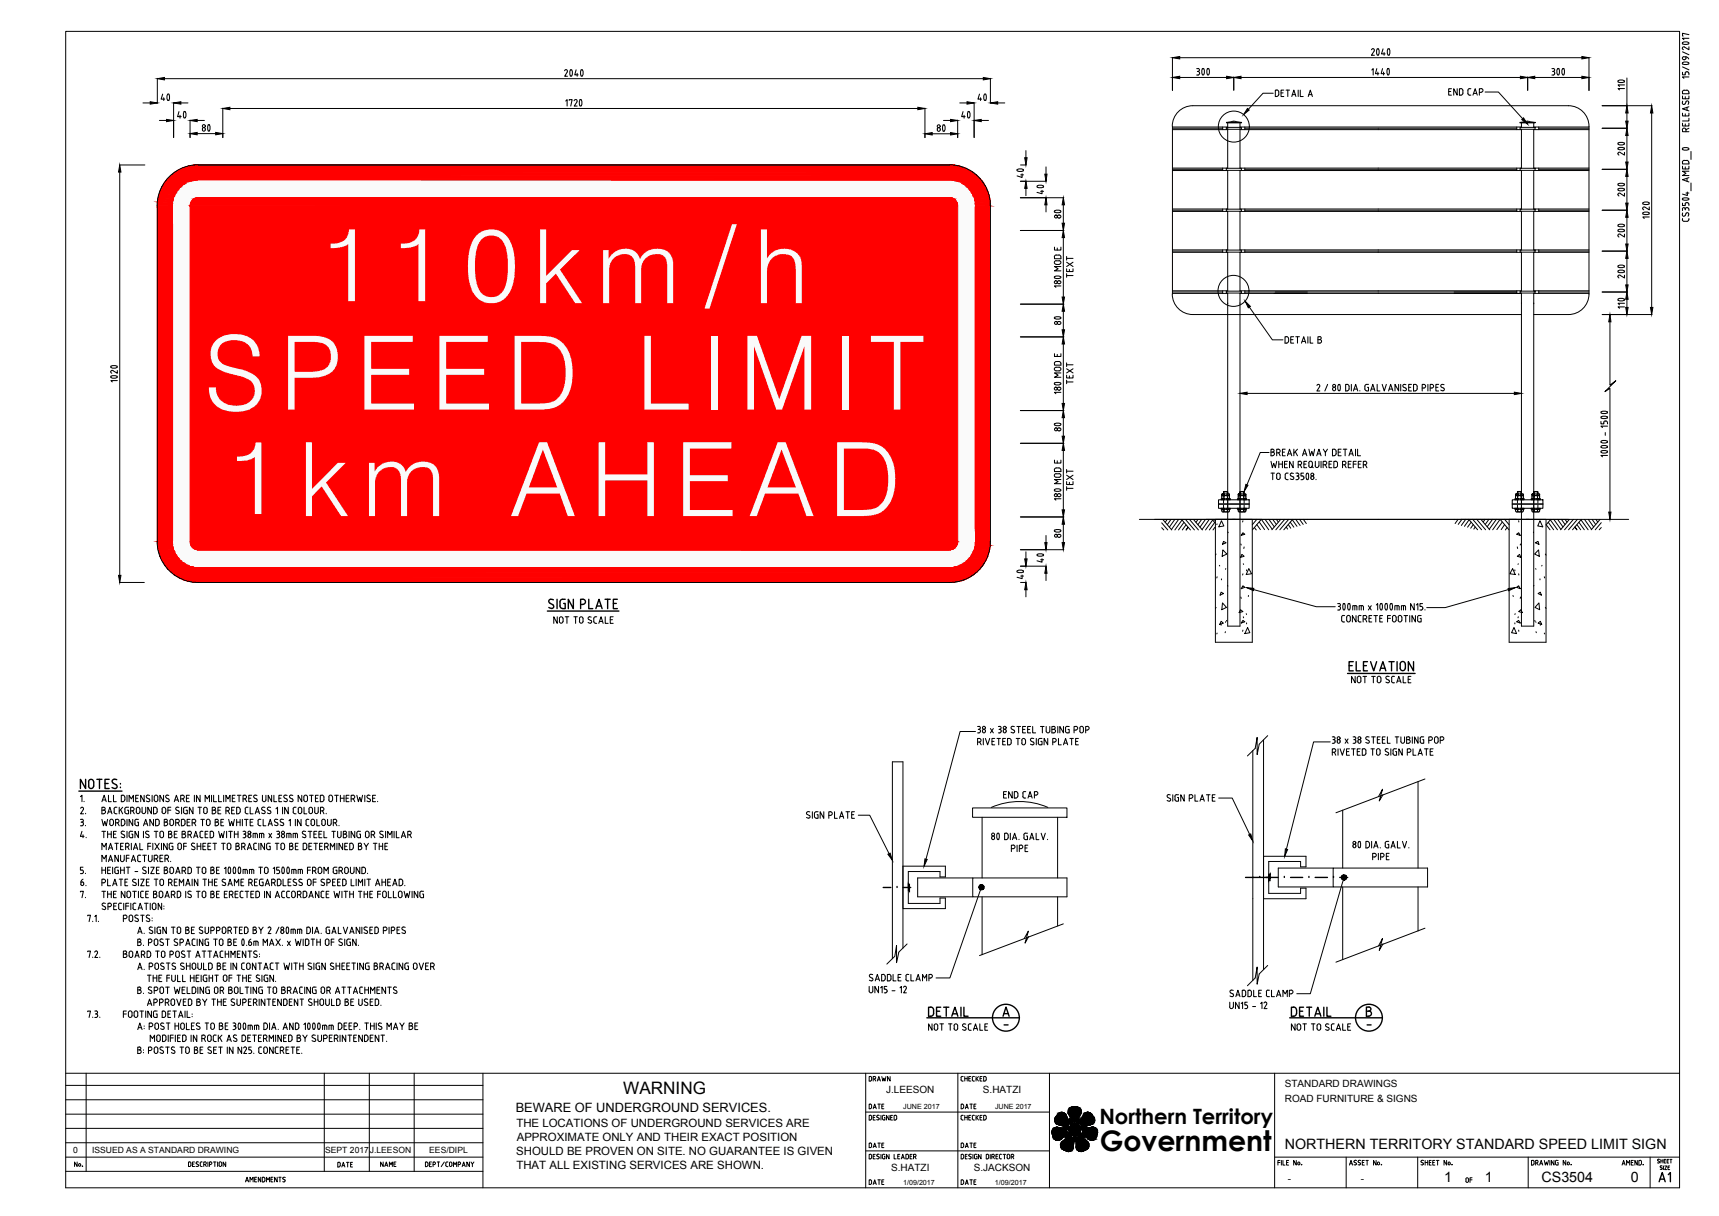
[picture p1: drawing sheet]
<svg xmlns="http://www.w3.org/2000/svg" width="420mm" height="297mm" viewBox="0 0 420 297" stroke-linecap="round" stroke-linejoin="round" font-family="sans-serif">
<defs><g id="words">
<text font-size="6.9" x="268.8" y="281.2">Government</text>
<text font-size="5.2" x="268.7" y="274.7">Northern Territory</text>
<text font-size="4.2" x="152.3" y="267.3">WARNING</text>
<g font-size="3.5">
<text x="314" y="280.8">NORTHERN TERRITORY STANDARD SPEED LIMIT SIGN</text>
<text x="352.9" y="288.8">1</text>
<text x="362.9" y="288.8">1</text>
<text x="376.8" y="288.8">CS3504</text>
<text x="398.6" y="288.8">0</text>
</g>
<text font-size="3.1" x="126" y="271.7">BEWARE OF UNDERGROUND SERVICES.</text>
<g font-size="2.8">
<text x="126.2" y="275.2">THE LOCATIONS OF UNDERGROUND SERVICES ARE</text>
<text x="126.3" y="278.7">APPROXIMATE ONLY AND THEIR EXACT POSITION</text>
<text x="126.2" y="282.1">SHOULD BE PROVEN ON SITE. NO GUARANTEE IS GIVEN</text>
<text x="126.2" y="285.6">THAT ALL EXISTING SERVICES ARE SHOWN.</text>
</g>
<g font-size="2.4">
<text x="216.6" y="267">J.LEESON</text>
<text x="240.3" y="267.1">S.HATZI</text>
<text x="314" y="265.4">STANDARD DRAWINGS</text>
<text x="314" y="269.1">ROAD FURNITURE &amp; SIGNS</text>
<text x="217.8" y="286">S.HATZI</text>
<text x="238" y="286">S.JACKSON</text>
<text x="314.8" y="288.8">-</text>
<text x="332.6" y="288.8">-</text>
</g>
<g font-size="2.1">
<text x="17.9" y="281.6">0</text>
<text x="22.5" y="281.6">ISSUED AS A STANDARD DRAWING</text>
<text x="79.5" y="281.6">SEPT 2017</text>
<text x="90.4" y="281.6">J.LEESON</text>
<text x="104.9" y="281.6">EES/DIPL</text>
</g>
<g font-size="1.7">
<text x="220.7" y="270.8">JUNE 2017</text>
<text x="243.2" y="270.8">JUNE 2017</text>
<text x="220.7" y="289.4">1/09/2017</text>
<text x="243.2" y="289.4">1/09/2017</text>
</g>
</g></defs>
<!-- layer: Level 30 -->
<g fill="none" stroke="#000" stroke-width=".24">
<path d="M286.6 31.7h13.5M286.6 31.3h12.2M286.6 31h13.5M298.8 31v.7M299.7 31.1h3.7v.5h-3.7zM299.8 29.9h3.7v.1h-3.7zM300.1 30v11.1M303.1 31h68.8M303.1 30v11.1M303.1 31.7h68.8M304.3 31v.7M304.3 31.3h66.4"/>
<path d="M370.7 31v.7M371.5 29.9h3.7v.1h-3.7zM371.5 31.1h3.7v.5h-3.7zM371.9 30v1.1M371.9 31.6v9.5M374.9 31.7h13.5M374.9 30v1.1M374.9 31.6v9.5M374.9 31h13.5M376.1 31.3h12.3M376.1 31v.7M286.6 41.4h12.2"/>
<path d="M286.6 41.1h13.5M286.6 41.7h13.5M286.6 51.4h12.2M286.6 51.6h13.5M298.8 41.1v.6M298.8 51.1v.5M299.7 41.1h3.7v.5h-3.7zM299.7 51.1h3.7v.5h-3.7zM300.1 41.6v9.5h-13.5M303.1 41.6v9.5h68.8v-9.5M303.1 41.1h68.8M303.1 41.7h68.8"/>
<path d="M303.1 51.6h68.8M304.3 41.1v.6M304.3 51.1v.5M304.3 41.4h66.4M304.3 51.4h66.4M370.7 41.1v.6M370.7 51.1v.5M371.5 41.1h3.7v.5h-3.7zM371.5 51.1h3.7v.5h-3.7zM374.9 41.1h13.5M374.9 41.7h13.5M374.9 41.6v9.5h13.5"/>
<path d="M374.9 51.6h13.5M376.1 41.4h12.3M376.1 41.1v.6M376.1 51.1v.5M376.1 51.4h12.3M286.6 71.7h13.5M286.6 71h13.5M286.6 71.3h12.2M286.6 61h13.5M286.6 61.6h13.5M286.6 61.3h12.2M298.8 61v.6"/>
<path d="M298.8 71v.7M299.7 71.1h3.7v.5h-3.7zM299.7 61.1h3.7v.5h-3.7zM303.1 71.7h68.8M303.1 74v79h-3v-26.1M303.1 71h68.8M303.1 61h68.8M303.1 61.6h68.8M304.3 61v.6M304.3 71v.7M304.3 71.3h66.4M304.3 61.3h66.4"/>
<path d="M370.7 61v.6M370.7 71v.7M371.5 71.1h3.7v.5h-3.7zM371.5 61.1h3.7v.5h-3.7zM371.9 74v79h3v-26.1M374.9 71.7h13.5M374.9 71h13.5M374.9 61h13.5M374.9 61.6h13.5M376.1 71.3h12.3M376.1 61.3h12.3M376.1 61v.6"/>
<path d="M376.1 71v.7M282.2 126.9h115.9M297.1 126.9h9v30h-9zM368.9 126.9h9v30h-9zM218.1 186.1h2.6M237.7 197.4h23.1v2.2h-23.1zM338 194.1l-.9 1.6 .8-2.9-1 1.8M348.3 190.3l-21.8 8.2M222 212.9h7.8M224.3 214.5h13.5M224.3 219.1h13.5M229.8 214.2h1.3v-2.6h-10.4v10.4h10.4"/>
<path d="M229.8 219.4h1.3M260.8 214.5h-23v4.6h23M310.1 210.4h7.8M310.1 218.2h7.8M312.4 216.7h13.5M312.4 212h13.5M317.9 211.8h1.3M319.2 209.2h-10.4v10.3h10.4v-2.5h-1.3M348.9 212h-23v4.7h23M222 220.7h7.8M251.4 228.8l-.9 1.6 .8-2.9-1 1.8M259.9 225.7l-20.5 7.7"/>
<path d="M338 230.5l-.9 1.7 .8-3-1 1.9M348.3 226.7l-21.8 8.3"/>
</g>
<!-- layer: Level 24 -->
<g fill="none" stroke="#000" stroke-width=".24">
<path d="M301.1 29.7h1M301.1 29.7l-1 .2M302.1 29.7l1 .2M371.8 29.9l1.5-.3 1.6 .3M300.1 51.6v9.5M303.1 51.6v9.5M371.9 51.6v9.5M374.9 51.6v9.5M300.1 61.6v9.5M300.1 71.6v2.6M303.1 61.6v9.5M303.1 71.6v2.5"/>
<path d="M371.9 61.6v9.5M371.9 71.6v2.5M374.9 61.6v9.5M374.9 71.6v2.6M283.9 127.7l1.5 1.8M283.9 128.9l.6 .6M284.2 126.9l2.2 2.6M285.3 126.9l-.5 .7M286.2 126.9l-.9 1.3M287.1 126.9l-1.3 1.9M288.1 126.9l-1.8 2.5M288.8 126.9l2.2 2.6"/>
<path d="M288.9 127l-1.7 2.5M289.4 127.6l-1.3 1.9M289.8 126.9l2.1 2.6M289.9 128.2l-.9 1.3M289.9 129.5l.5-.7-.5 .7M290.8 126.9l2.1 2.6M291.7 126.9l2.2 2.6M292.8 126.9l-.5 .7M293.7 126.9l-.9 1.3M294.6 126.9l-1.3 1.9M295.5 126.9l-1.7 2.5M296.3 126.9l.6 .8"/>
<path d="M296.4 127l-1.7 2.5M296.7 126.9l.4 .3M296.9 127.6l-1.3 1.9M296.9 128.8l-.4 .7M306.6 128.9l.5 .6M307.2 126.9l-1.1 1.3M307.2 128.1l.9 1.3M307.8 127.6l1.3 1.8M308.3 126.9l-2.2 2.5M308.4 127l1.7 2.4M309.2 126.9l1.8 2.4M310.1 126.9l1.4 1.8"/>
<path d="M311.1 126.9l.9 1.2M312 126.9l.4 .6M313 126.9l-2.1 2.5M314 126.9l-2.2 2.5M314.4 128.7l.3 .5M314.9 128.1l.6 .9M315 126.9l-2.2 2.5M315.4 127.6l.8 1.2M315.9 127l1.1 1.6M315.9 126.9l-2.1 2.5M316.7 126.9l1.1 1.5M317.6 126.9l.9 1.2"/>
<path d="M318.6 126.9l.7 1M319.5 126.9v.1M355.5 126.9l-.1 .1M356.4 126.9l-.7 1M357.3 126.9l-.9 1.2M358.2 126.9l-1 1.5M359 126.9l2.2 2.5M359.1 127l-1.2 1.6M359.6 127.6l-.9 1.2M360 126.9l2.1 2.5M360.1 128.1l-.6 .9M360.6 128.7l-.4 .5"/>
<path d="M360.9 126.9l2.2 2.5M362 126.9l2.1 2.5M363 126.9l-.5 .6M363.9 126.9l-.9 1.2M364.8 126.9l-1.3 1.8M365.7 126.9l-1.7 2.4M366.6 127l-1.8 2.4M366.7 126.9l2.1 2.5M367.2 127.6l-1.3 1.8M367.8 126.9l1.1 1.3M367.8 128.1l-.9 1.3M368.4 128.9l-.5 .6"/>
<path d="M377.9 128.2l1 1.2M378.4 127.6l1.3 1.8M378.9 127l1.8 2.4M379 126.9l-1.1 1.3M379.8 126.9l1.7 2.4M380.7 126.9l1.3 1.8M381.6 126.9l.9 1.2M382.5 126.9l.5 .7M383.6 126.9l-2.2 2.5M384.6 126.9l-2.2 2.5M385.4 129.4l-.4-.7 .4 .7M385.5 128.2l.8 1.2"/>
<path d="M385.5 126.9l-2.1 2.5M385.9 127.6l1.3 1.8M386.4 127l1.8 2.4M386.5 126.9l-2.1 2.5M387.3 126.9l1.7 2.4M388.2 126.9l1.3 1.8M389.1 126.9l.9 1.2M390.1 126.9l.4 .7M391.1 126.9l-2.2 2.5M391.4 127.7l-1.5 1.7M391.4 128.9l-.5 .5M242.3 197.2a17.4 17.4 0 0 1 13.8 0"/>
<path d="M306.2 219.5v20M308.8 219.5v17.4"/>
<circle cx="301.6" cy="30.9" r="3.8"/>
<circle cx="301.5" cy="71.1" r="3.8"/>
</g>
<!-- layer: Level 1 -->
<g fill="none" stroke="#000" stroke-width=".24">
<path d="M300.1 74v52.9M374.9 74v52.9M297.2 135.3l-.1 .3M297.5 128l-.1 .1M298 138.1l.1 .2M298.5 127.2l.6 1.3-1.2 .2zM298.9 134.3l1 1-1.2 .6zM299.1 132.2l.6 .4-.9 .4zM299.6 138.9l-.1 .2M300.1 130l.1 .1M303.3 132.9l.1 .2M303.5 135.4l.6 .5-.9 .2z"/>
<path d="M303.8 130.1l.5 .4-.9 .3zM303.8 127.2l-.1 .3M303.9 137.7l.1 .2M304.1 133.6l-.1 .4M304.7 139.4h.1M305.2 138.9l.7 1.3-1.3 .1zM369.7 138.9l.6 1.4-1.3-.1zM370.3 139.4h.1M370.7 130.5l.5-.4 .4 .7zM370.9 135.9l.5-.5 .3 .7zM370.9 133.6v.4M371.1 137.7l-.1 .2"/>
<path d="M371.2 127.2v.3M371.7 132.9l-.1 .2M374.8 130v.1M375.3 132.6l.6-.4 .2 .8zM375.3 138.9l.1 .2M376.1 134.3l.1 1.6-1.1-.6zM376.4 127.2l.7 1.5-1.3-.2zM376.9 138.1l-.1 .2M377.7 135.3l.2 .3M297.2 148.4l-.1 .2M297.5 140.9l-.1 .3M297.5 154.6l-.1 .3"/>
<path d="M298.5 144.7l.6 .3-.9 .4zM298.5 152.7h.1M298.5 151.8l.5 .4-.9 .3zM298.5 141.6h.1M298.8 147.3l1 1.1-1.2 .5zM299.5 154.3l-.1 .3M299.6 151.8l-.1 .2M299.8 151.6l.1 .1M300 143l.1 .2M303.2 148.9l.6 .5-.9 .2zM303.3 145.8l.1 .4M303.8 143.1l.5 .4-.9 .3z"/>
<path d="M303.8 151.6l.5 .3-.9 .3zM303.8 140.2l-.1 .3M303.8 153.9l-.1 .3M303.9 150.7l.1 .2M304.6 149.9l.1 .2M304.7 152.4h.1M304.9 153.3l.6 1.3-1.2 .2zM305.2 145.5l-.1 .2M369.8 145.5l.1 .2M370 153.3l.7 1.5-1.2-.2zM370.3 152.4h.1M370.3 149.9v.2"/>
<path d="M370.7 143.5l.5-.4 .4 .7zM370.7 151.9l.5-.3 .4 .6zM371.1 150.7l-.1 .2M371.2 149.4l.5-.5 .4 .7zM371.2 140.2v.3M371.2 153.9v.3M371.7 145.8l-.1 .4M374.9 143l-.1 .2M375.2 151.6l-.1 .1M375.3 151.8l.1 .2M375.4 154.3l.1 .3M375.9 145l.6-.3 .2 .7z"/>
<path d="M375.9 152.2l.6-.4 .3 .7zM376.1 147.3l.2 1.6-1.1-.5zM376.4 141.6h.1M376.5 152.7h.1M377.5 140.9v.3M377.5 154.6v.3M377.7 148.4l.2 .2M309.9 179.7l-2.1 2.1M218.1 186.1v48.1M220.7 186.1v45.5M240 199.6v14.9M258.5 199.6v14.9"/>
<path d="M306.2 183.3v36.2M306.8 182.8l-1.9 1.9M307.8 181.8l-.5 2.5v-4.2l-.5 2.7M308.8 180.8v38.7M328.2 197.9v14.1M346.6 190.9v21.1M222 212.9v7.8M224.3 214.5v4.6M229.8 212.9v1.3M229.8 219.4v1.3M231.1 219.4v2.6M240 219.1v14.1"/>
<path d="M258.5 219.1v7.1M260.8 214.5v4.6M310.1 210.4v7.8M312.4 212v4.7M317.9 210.4v1.4M317.9 217v1.2M319.2 209.2v2.6M328.2 216.7v17.7M346.6 216.7v10.7M348.9 212v4.7M219.7 232.7l-.6 2.5v-4.2l-.4 2.6-1.9 1.9M221.7 230.6l-2.1 2"/>
<path d="M306.8 238.8l-1.9 2M309.9 235.8l-2.1 2.1-.5 2.5v-4.2l-.5 2.6"/>
</g>
<!-- layer: Level 2 -->
<path d="M286.6 30.9v40.9M291.5 25.8a5 5 0 0 0-5 5M291.6 25.8h91.8a5 5 0 0 1 5 5v41M48.4 40.3a10 10 0 0 0-10 10l.1 82a9.9 9.9 0 0 0 9.9 10M48.4 40.3h183.7M232.1 40.3a10 10 0 0 1 10 10v82a10 10 0 0 1-10 10h-183.7M286.5 71.8a5 5 0 0 0 5 5M291.6 76.8h80.3M388.4 71.8a5 5 0 0 1-5 5h-8.5" fill="none" stroke="#000" stroke-width=".24"/>
<!-- layer: Dims -->
<g fill="none" stroke="#000" stroke-width=".24">
<path d="M38.5 19.1v6.1M40.2 19.2h200.1M242.1 19.1v6.1M286.6 14v8.1M288.3 14.1h98.3M288.3 18.9h11.5M301.6 18.8v3.3M303.3 18.9h68.3M373.4 18.8v3.3M375.1 18.9h11.5M388.4 14v8.1M397.7 19.1v6.7"/>
<path d="M34.9 25.1h1.8M39 29.4h1.7M42.4 25.1v8.5M44.2 25.1h1.7M46.5 29.3v4.3M48.2 29.4h1.8M48.2 32.6h4.5M54.5 26.4v7.2M56.2 26.5h168.1M226.1 26.4v7.2M227.9 32.7h4.4M230.6 29.4h1.7"/>
<path d="M234.1 29.3v4.3M234.6 25.1h1.8M238.1 25.1v8.5M239.8 29.4h1.8M243.9 25.1h1.7M250.8 36.8v1.7M311.2 22.8h-2.5l-3.6 3.9M363 22.5h3.2l6 6.5M391.6 25.8h12.2M391.6 31.3h6.1M397.7 27.6v2M397.7 33.1v6.5"/>
<path d="M403.7 27.6v47.5M29.2 40.3h6.2M29.3 42v98.5M249.4 48.3h10.6M249.4 56.3h10.6M249.4 44.3h6.3M249.4 40.3h1.4M250.8 46v1.8M255.7 40.8v1.7M255.7 50v1.8M259.9 50v4.5M259.9 58v14.6"/>
<path d="M391.6 41.4h6.1M391.6 51.4h6.1M397.7 43.1v6.5M397.7 53.1v6.5M249.4 74.3h10.6M259.9 76v4.6M305.4 75l5.6 8h2.6M391.6 76.8h12.2M391.6 61.3h6.1M391.6 71.3h6.1M393.5 78.6v15.5l1.4-1.1-2.6 2.7 1.2-.8v30.2M397.7 63.1v6.5"/>
<path d="M397.7 73.1v2M249.4 82.3h10.6M259.9 84v14.6M303.1 96v.1M304.8 96.1h65.3M371.9 96v.1M249.4 100.3h10.6M249.4 108.3h10.6M259.9 102v4.6M259.9 110v14.5M310.2 110.5h-2.2l-3.2 7.9M249.4 126.3h10.6"/>
<path d="M249.4 134.3h10.6M249.4 138.3h6.3M250.8 134.8v1.7M255.7 130.8v1.7M259.9 128.1v4.4M278.5 126.9h104.9M393.5 126.9h.1M29.2 142.3h6.1M249.4 142.3h1.4M250.8 144.1v1.7M255.7 140v1.8M306.4 144l15.3 4.2h4.7"/>
<path d="M368.7 144l-15.5 4.4h-4.5M238.4 178.7h-3.7l-8.4 31.2M209.8 199.1h2.8l4.7 9.4M297.9 194.9h3.3l4.2 8.9M325.1 181.2h-4l-6.7 26.2"/>
</g>
<g fill="#000" stroke="#000" stroke-width=".24">
<path d="M38.5 19.2l1.7-.3v.6zM240.3 18.9l1.8 .3-1.8 .3zM286.6 14.1l1.7-.3v.6zM286.6 18.9l1.7-.3v.6zM299.8 18.6l1.8 .3-1.8 .3zM301.6 18.9l1.7-.3v.6zM371.6 18.6l1.8 .3-1.8 .3zM373.4 18.9l1.7-.3v.6zM386.6 13.8l1.8 .3-1.8 .3zM386.6 18.6l1.8 .3-1.8 .3zM36.7 24.8l1.8 .3-1.8 .3zM40.7 29.2l1.7 .2-1.7 .3z"/>
<path d="M42.4 25.1l1.8-.3v.6zM46.5 29.4l1.7-.2v.5zM46.5 32.6l1.7-.3v.6zM52.7 32.3l1.8 .3-1.8 .3zM54.5 26.5l1.7-.3v.6zM224.3 26.2l1.8 .3-1.8 .3zM226.1 32.7l1.8-.3v.6zM232.3 32.4l1.8 .3-1.8 .3zM232.3 29.2l1.8 .2-1.8 .3zM236.4 24.8l1.7 .3-1.7 .3zM238.1 29.4l1.7-.2v.5zM242.1 25.1l1.8-.3v.6z"/>
<path d="M250.5 38.5h.6l-.3 1.8zM304.9 26.5l.4 .4-1.3 1.1zM372 29.2l.4-.4 1 1.5zM397.4 29.6h.5l-.2 1.7zM397.7 25.8l.2 1.8h-.5zM397.7 31.3l.2 1.8h-.5zM397.4 39.6h.5l-.2 1.8zM403.7 25.8l.3 1.8h-.6zM29.3 40.3l.3 1.7h-.6zM250.8 44.3l.3 1.7h-.6zM255.7 48.3l.2 1.7h-.5zM255.4 42.5h.5l-.2 1.8z"/>
<path d="M259.9 48.3l.3 1.7h-.6zM259.6 54.5h.6l-.3 1.8zM259.9 56.3l.3 1.7h-.6zM397.7 41.4l.2 1.7h-.5zM397.4 49.6h.5l-.2 1.8zM397.7 51.4l.2 1.7h-.5zM397.4 59.6h.5l-.2 1.7zM259.6 72.6h.6l-.3 1.7zM259.9 74.3l.3 1.7h-.6zM304.3 73.6l1.3 1.2-.5 .4zM393.5 76.8l.3 1.8h-.6zM397.7 61.3l.2 1.8h-.5z"/>
<path d="M397.4 69.6h.5l-.2 1.7zM397.7 71.3l.2 1.8h-.5zM397.4 75.1h.5l-.2 1.7zM403.4 75.1h.6l-.3 1.7zM259.6 80.6h.6l-.3 1.7zM259.9 82.3l.3 1.7h-.6zM259.6 98.6h.6l-.3 1.7zM303.1 96.1l1.7-.3v.6zM370.1 95.8l1.8 .3-1.8 .3zM259.9 100.3l.3 1.7h-.6zM259.6 106.6h.6l-.3 1.7zM259.9 108.3l.3 1.7h-.6z"/>
<path d="M304.5 118.3l.5 .2-.9 1.6zM250.5 136.5h.6l-.3 1.8zM255.4 132.5h.5l-.2 1.8zM259.6 124.5h.6l-.3 1.8zM259.9 126.3l.3 1.8h-.6zM259.6 132.5h.6l-.3 1.8zM393.2 125.1h.6l-.3 1.8zM29 140.5h.6l-.3 1.8zM250.8 142.3l.3 1.8h-.6zM255.7 138.3l.2 1.7h-.5zM304.7 143.6l1.8 .1-.2 .6zM368.6 143.8l1.7-.2-1.6 .7z"/>
<path d="M217 208.7l.6-.3 .5 1.7zM226.1 209.8l.5 .1-.7 1.7zM305.2 204l.5-.3 .5 1.7zM314.2 207.3l.5 .2-.7 1.7z"/>
</g>
<g fill="none" stroke="#000" stroke-width=".25">
<path d="M138 17.3l.3-.3a.36 .36 0 0 1 .3 .6l-.6 1h.7M139.4 17.1l.1-.1a.89 .89 0 0 1 0 1.6l-.1-.1M139.4 17.1l-.2 .7 .2 .7M140.8 17.1l-.3 1.2h.8M141.1 17.9v.7M142 17.1l.1-.1a.89 .89 0 0 1 0 1.6l-.1-.1M142 17.1l-.1 .7 .1 .7M292.5 16.8l.6 .1v.4l-.3 .1M292.7 17.4h.1M292.8 17.4l.4 .4M293.2 18l-.2 .3h-.5M293.2 17.8v.2"/>
<path d="M293.9 16.8v-.1a.89 .89 0 0 1 0 1.6v-.1M293.9 16.8l-.2 .7 .2 .7M295.1 16.8l.1-.1a.89 .89 0 0 1 0 1.6l-.1-.1M295.1 16.8l-.1 .7 .1 .7M335.2 12.2l.4-.3a.36 .36 0 0 1 .3 .5l-.7 1.1h.7M335.3 17.1l.3-.3v1.5M336.5 16.8l-.3 1.2h.8M336.8 17.6v.7M336.9 12l.2 .7-.2 .7M337 12l-.1-.1a.89 .89 0 0 0 0 1.6l.1-.1M337.9 16.8l-.3 1.2h.8M338 11.9l-.3 1.3h.9"/>
<path d="M338.2 17.6v.7M338.3 12.8v.7M339.4 16.8l.2 .7-.2 .7M339.5 16.8l-.1-.1a.95 .95 0 0 0-.1 1.6l.2-.1M339.6 12l.1 .7-.1 .7M339.6 12l-.1-.1a.89 .89 0 0 0 0 1.6l.1-.1M379.3 16.8l.6 .1v.4l-.3 .1M379.5 17.4h.2M379.6 17.4l.4 .4M380 17.8l-.2 .5h-.5M381 16.8l.2 .7-.2 .7M381.1 16.8l-.1-.1a.89 .89 0 0 0 0 1.6l.1-.1"/>
<path d="M382.2 16.8l.2 .7-.2 .7M382.3 16.8l-.1-.1a.89 .89 0 0 0 0 1.6l.1-.1M395.5 19.7l.7-.2 .8 .2 .1 .2a1.18 1.18 0 0 1-1.7 0zM39.8 23l-.4 1.2h.9M40 23.9v.7M41 23h.3M41 23.1l-.2 1 .3 .5 .2-.1 .2-.7-.2-.7M43.7 27.3l-.3 1.2h.9M44 28.2v.7M44.9 27.3h.4M45 27.4l-.2 .6 .2 .7M45.3 27.4l.1 1-.2 .4-.3-.1"/>
<path d="M49.5 31.5a.37 .37 0 0 1 .5-.2 .37 .37 0 0 1 0 .6 .37 .37 0 0 1-.5-.2M49.5 31.5v.2M50.9 30.5h.3l.1 .4-.1 1M50.9 32h.3M50.9 30.5l-.2 .7 .2 .7M138.3 24.7l.3-.4v1.6M139.1 24.5v-.2h.7l-.3 1.6M140.7 24.3l-.4 .3M140.7 24.3a.36 .36 0 0 1 .3 .5l-.7 1.1h.8M141.7 24.4h.4M141.7 25.8h.4M141.8 24.4l-.2 .7 .2 .7"/>
<path d="M142.1 24.4l.2 .7-.2 .7M229.1 31.5l.2-.3h.3l.2 .6M229.1 31.7l.3 .4 .4-.4M229.1 31.5v.3M230.5 30.6l.3-.1 .2 .4-.1 1.1M230.5 32h.4M230.5 30.6l-.2 .7 .2 .7M235.4 27.3l-.4 1.2h.9M235.6 28.2v.7M236.6 27.3h.4M236.6 27.4l-.2 .6 .4 .8 .3-.4-.2-1M239.4 23l-.4 1.2h.9"/>
<path d="M239.7 23.9v.7M240.6 23h.4M240.6 23.1l-.1 1 .2 .4h.3M240.9 23.1l.2 .7-.2 .7M395.5 36.4l.7 .2 .7-.2M395.5 36.2l.7-.2 .7 .2M395.5 34.9l.7-.1 .7 .1M395.5 36.1v.4M395.5 34.9v.1a.89 .89 0 0 0 1.5 0v-.1M396 37.2a.36 .36 0 0 0-.5 .2 .36 .36 0 0 0 .2 .5M397 36.1v.4M397.1 21.6h-1.6l.3 .4"/>
<path d="M397.1 20.7h-1.6l.3 .4M397.1 37.2v.7l-1.1-.6M248.6 41.4v.3M248.7 41.4l.7-.2 .7 .2M249.5 42.7h.7M249.8 42.5v.8l-1.2-.3M250.1 41.4v.3l-.4 .2-1-.2M253.6 45.7l.6 .2 .7-.2M253.6 45.4l.6-.2 .7 .2M253.6 45.4v.4M254.4 46.7h.7M254.7 46.5v.8l-1.2-.3"/>
<path d="M255 45.4v.4M257.8 51.5v.4M257.8 51.8l.7 .2 .7-.2M257.8 51.5l.7-.2 .7 .2M259.2 51.5v.4M395.4 57.5l.3 .4M395.5 46.2l.7-.2 .8 .2a.89 .89 0 0 1-1.5 0zM395.5 44.9l.7-.2 .7 .2M395.5 56.5l.7 .1 .7-.1M395.5 55.2l.7 .2 .7-.2M395.5 44.9v.1a.89 .89 0 0 0 1.5 0v-.1M395.5 56.5v-.1a.89 .89 0 0 1 1.5 0v.1"/>
<path d="M395.5 55.3v-.1a.89 .89 0 0 1 1.5 0v.1M396 57.2a.36 .36 0 0 0-.6 .3M397.1 47.2v.7l-1.1-.7a.36 .36 0 0 0-.5 .2 .36 .36 0 0 0 .2 .5M397.1 57.2v.7l-1.1-.7M401.6 51.9v.4M401.6 49.5v.4M401.6 52.3l.7 .2 .7-.2M401.6 51.9l.7-.1 .7 .1M401.6 49.8l.7 .2 .7-.2M401.6 49.5l.7-.2 .7 .2M402.1 50.6a.36 .36 0 0 0-.6 .2 .36 .36 0 0 0 .3 .5M403 51.9v.4"/>
<path d="M403 49.5v.4M403.1 53h-1.6l.4 .4M403.1 50.5v.8l-1-.7M257.7 60.4v.7h1.6v-.7M257.8 67.6l.7-.2 .7 .2M257.8 67.5l-.1 .3 .4 .2 1.1-.1M257.8 77.5v.3M257.8 77.8l.7 .2 .7-.2M257.8 77.5l.7-.2 .7 .2M258.1 63.7a.44 .44 0 0 0-.4 .4 .44 .44 0 0 0 .4 .5h.8M258.2 63.7h.7M258.2 62.3h-.3l-.2 .5"/>
<path d="M258.2 62.3h.6M258.4 60.6v.5M258.8 68.6a.37 .37 0 0 0-.2 .5 .37 .37 0 0 0 .6 0 .37 .37 0 0 0-.3-.5M258.8 78.5a.37 .37 0 0 0-.2 .6 .37 .37 0 0 0 .6 0 .37 .37 0 0 0-.3-.6M258.8 68.6h.2M258.8 78.6h.2M258.8 62.3l.4 .2 .1 .7h-1.6v-.4M258.9 63.7a.44 .44 0 0 1 .4 .4 .44 .44 0 0 1-.4 .5M259.2 67.5v.4M259.2 77.5v.3M259.3 69.9h-1.6l.4 .3M259.3 65.1h-1.6l.9 .6-.9 .5h1.6"/>
<path d="M395.5 66.1l.7-.1 .8 .1 .1 .2a1.18 1.18 0 0 1-1.7 0zM395.5 64.9l.7-.2 .8 .2 .1 .2a1.18 1.18 0 0 1-1.7 0zM395.5 73l.7-.1 .8 .1 .1 .2a1.18 1.18 0 0 1-1.7 0zM396 67.2a.36 .36 0 0 0-.5 .2 .36 .36 0 0 0 .2 .5M397.1 67.2v.7l-1.1-.6M397.1 75h-1.6l.3 .3M397.1 74.1h-1.6l.3 .4M27.2 91.9l.6-.2 .7 .2M27.2 89.5l.6-.2 .7 .2M27.2 91.9l-.1 .3 .4 .2 1-.2M27.2 89.4l-.1 .3 .4 .2 1-.1M27.6 90.5a.36 .36 0 0 0-.5 .2 .36 .36 0 0 0 .2 .5"/>
<path d="M28.6 91.9v.3M28.6 89.4v.4M28.7 93h-1.6l.3 .3M28.7 90.5v.7l-1.1-.6M257.7 86.4v.7h1.6v-.7M257.8 93.6l.7-.2 .7 .2M257.8 93.5l-.1 .3 .4 .2 1.1-.1M258.2 88.3l-.3 .1-.2 .4M258.2 88.3l.9 .1 .2 .8h-1.6v-.4M258.4 86.6v.5M258.8 95.3l-.2-.1a.39 .39 0 0 1 0-.5 .39 .39 0 0 1 .5 0 .39 .39 0 0 1 0 .5l-.2 .1M258.8 95.3h.2"/>
<path d="M258.9 89.7a.44 .44 0 0 1 .4 .4 .44 .44 0 0 1-.4 .5M258.9 89.7h-.8a.44 .44 0 0 0-.4 .4 .44 .44 0 0 0 .4 .5h.8M259.2 93.5v.4M259.3 95.8h-1.6l.4 .4M259.3 91.1h-1.6l.9 .6-.9 .5h1.6M322.2 93.9a.36 .36 0 0 1 .3 .5M322.2 93.9l-.3 .3M322.6 94.4l-.7 1.1h.7M324.5 93.9l-.7 1.6M325.7 95.1l.4 .4 .3-.4M325.7 95.1a.39 .39 0 0 1 .4-.5 .39 .39 0 0 1 .3 .5M327.5 94l.1 .7-.1 .7"/>
<path d="M327.5 94l-.1-.1a.85 .85 0 0 0 0 1.5h.1M329.3 93.9l.4 .2v.9M329.3 93.9h-.4v1.6h.4M329.7 95l-.2 .4-.2 .1M330.3 93.9v1.6M330.8 95.5l.6-1.6 .5 1.6M331 95h.7M332.4 95.4v.1M334.2 94.6h.3v.9h-.4M334.5 93.9l-.7 .1a1.11 1.11 0 0 0 0 1.4l.2 .1M335 95.5l.5-1.6 .6 1.6M335.2 95h.7"/>
<path d="M336.6 93.9v1.6h.7M337.8 93.9l.5 1.6 .6-1.6M339.4 95.5l.5-1.6 .6 1.6M339.5 95h.8M341.9 93.9v1.6l-.9-1.6v1.6M342.4 93.9v1.6M343.1 94.6l.5 .2M343.6 94.8a.4 .4 0 0 1 0 .6 .4 .4 0 0 1-.6 0l-.1-.1M343.6 94a.41 .41 0 0 0-.6 0 .41 .41 0 0 0 .1 .6M344.3 94.6h.5M345 93.9h-.7v1.6h.7M346.4 95l-.3 .4-.2 .1"/>
<path d="M346.4 95l-.1-.9-.8-.2v1.6h.4M347.6 94.8h.4M348 93.9a.44 .44 0 0 1 .5 .4 .44 .44 0 0 1-.5 .5M348 93.9h-.4v1.6M349 93.9v1.6M349.6 94.8h.4M350 93.9a.44 .44 0 0 1 .4 .4 .44 .44 0 0 1-.4 .5M350 93.9h-.4v1.6M351 94.6h.5M351.6 93.9h-.6v1.6h.6M352.8 94.8a.4 .4 0 0 1 .1 .6 .4 .4 0 0 1-.6 0l-.2-.1M353 94a.43 .43 0 0 0-.7-.1 .43 .43 0 0 0 0 .7l.6 .2"/>
<path d="M257.7 112.4v.7h1.6v-.7M257.8 119.9l.7 .2 .7-.2M257.8 103.5h-.1a.89 .89 0 0 0 1.6 0h-.1M257.8 103.5l.7-.2 .7 .2M258.1 115.7a.44 .44 0 0 0-.4 .4 .44 .44 0 0 0 .4 .5h.8M258.2 115.7h.7M258.2 114.3l-.3 .1-.2 .4M258.2 114.3l.9 .1 .2 .8h-1.6v-.4M258.4 112.6v.5M258.9 115.7a.44 .44 0 0 1 .4 .4 .44 .44 0 0 1-.4 .5M259.2 119.6l-1.1-.2-.4 .2 .1 .3M259.2 119.6v.3"/>
<path d="M259.3 117.1h-1.6l.9 .5-.9 .6h1.6M391.3 103v.5h.7v-.3M391.4 102.1l.7 .2 .7-.2M391.4 100.9l.7 .1 .7-.1M391.4 100.6l.7-.2 .7 .2M391.4 100.5v.4M392.4 105.7v.6M392.5 102.8l.4 .4M392.5 102.9h-.3l-.2 .3M392.8 110.2l-.7-.2-.7 .2-.1 .1 .4 .4 1.1-.2M392.8 109l-1.1-.2-.4 .4 .8 .3 .7-.2M392.8 107.7l-1.1-.1-.4 .3 .8 .3 .7-.1"/>
<path d="M392.8 101.8l-1.1-.1-.4 .2 .1 .2M392.8 110.2v.3M392.8 109v.3M392.8 107.7v.4M392.8 101.8v.3M392.8 100.5v.4M392.9 111.3h-1.6l.4 .3M392.9 104.1h-1.6l.4 .3M392.9 103.2v.3M248.6 139.4v.4M248.7 139.7l.7 .2 .7-.2M248.7 139.4l1-.1 .4 .2v.3"/>
<path d="M253.6 135.7l.6 .2 .7-.2M253.6 135.4l.6-.1 .7 .1M253.6 135.4v.4M254.4 136.7h.7M254.7 136.5v.8l-1.2-.3M255 135.4v.4M257.7 129.5l.8-.2 .8 .2a.89 .89 0 0 1-1.6 0zM258.8 130.5a.37 .37 0 0 0-.2 .6 .37 .37 0 0 0 .6 0 .37 .37 0 0 0-.3-.6M258.8 130.6h.2M259.3 121.8h-1.6l.4 .4M249.5 140.7h.7M249.8 140.5v.9l-1.2-.4"/>
<circle cx="49.8" cy="30.8" r=".36"/>
<circle cx="229.4" cy="30.8" r=".36"/>
<circle cx="258.1" cy="52.9" r=".36"/>
<circle cx="258.9" cy="52.9" r=".42"/>
<circle cx="258.1" cy="68.9" r=".36"/>
<circle cx="258.1" cy="78.9" r=".36"/>
<circle cx="258.1" cy="94.9" r=".36"/>
<circle cx="326.1" cy="94.3" r=".36"/>
<circle cx="258.1" cy="104.9" r=".36"/>
<circle cx="258.9" cy="104.9" r=".42"/>
<circle cx="258.1" cy="121" r=".36"/>
<circle cx="258.1" cy="130.9" r=".36"/>
<circle cx="258.9" cy="121" r=".42"/>
</g>
<!-- layer: Text 3.5 -->
<g fill="none" stroke="#000" stroke-width=".25">
<path d="M312.1 22l.4 .2 .1 .9M312.1 22h-.4v1.6h.4M312.6 23.1l-.3 .4h-.2M313.1 22.7h.5M313.8 22h-.7v1.6h.7M314.3 22h.9M314.8 22v1.6M315.7 23.6l.5-1.6 .6 1.6M315.9 23.1h.7M317.3 22v1.6M317.8 22v1.6h.7M319.8 23.6l.5-1.6 .5 1.6"/>
<path d="M319.9 23.1h.7M354.1 22.4h.5M354.8 21.7h-.7v1.5h.7M356.2 21.7v1.5l-.9-1.5v1.5M357.1 21.6l.4 .3 .1 .9M357.1 21.7h-.4v1.5h.6l.3-.4M359.2 21.6l-.4 .5v.9l.4 .2M359.2 23.2h.3M359.2 21.7h.3M360 23.2l.6-1.5 .5 1.5M360.2 22.8h.7M362 21.6a.44 .44 0 0 1 .5 .5 .44 .44 0 0 1-.5 .4l-.4 .1"/>
<path d="M362 21.7h-.4v1.5M260.7 65.7v.6h1.6v-.6M260.7 62.7v.8M260.7 66.8v.9M260.7 67.3h1.6M260.7 64.1l1.6 1M260.7 63.1h1.6M261.4 65.8v.5M262.3 64.1l-1.6 1M260.7 91.7v.6h1.6v-.6M260.7 88.6v.9M260.7 92.9v.8"/>
<path d="M260.7 93.3h1.6M260.7 90.1l1.6 1M260.7 89.1h1.6M261.4 91.8v.5M262.3 90.1l-1.6 1M314.4 82.2l.5 .3v.2M314.5 82.3h-.4v1.5h.6l.2-.5M315 82.7v.7M315.5 83h.5M316.2 82.3h-.7v1.5h.7M316.7 82.3h.9M317.1 82.3v1.5"/>
<path d="M318.1 83.8l.6-1.5 .5 1.5M318.3 83.4h.7M319.7 82.3v1.5M320.2 82.3v1.5h.7M322.1 83h.5M322.6 82.2l.3 .4-.3 .3a.44 .44 0 0 1 .4 .5 .44 .44 0 0 1-.4 .4h-.5v-1.5h.5M260.7 117.6v.8h1.6v-.8M260.7 119.3h1.6M260.7 114.7v.8M260.7 118.9v.9M260.7 116.1l1.6 1M260.7 115.1h1.6"/>
<path d="M261.4 117.8v.6M262.3 116.1l-1.6 1M310.7 110.4h.5l.2-.5-.7-.2v1.6h.4M310.7 112.7l.3 1.6 .3-1.1 .4 1.1 .4-1.6M310.7 115.6h.8M311.1 110.4a.44 .44 0 0 1 .4 .4 .44 .44 0 0 1-.4 .5M311.1 115.6v1.6M312 116a.44 .44 0 0 1 .5-.4 .44 .44 0 0 1 .4 .4v.7a.44 .44 0 0 1-.5 .4 .44 .44 0 0 1-.4-.4M312.1 110.6h.4M312.1 116v.7M312.5 109.7a.44 .44 0 0 1 .4 .5 .44 .44 0 0 1-.4 .4M312.5 109.7h-.4v1.6"/>
<path d="M312.6 112.7v1.6M312.6 110.6l.3 .7M312.6 113.4h.9M313.5 110.4h.5M313.5 112.7v1.6M314 113.4h.5M314.1 109.7h-.6v1.6h.6M314.1 116.7l.4 .4M314.5 115.6l-.3 .2-.1 1M314.6 115.6h.2M314.6 117.2h.2M314.7 111.3l.5-1.6 .5 1.6"/>
<path d="M314.7 112.7h-.7v1.6h.7M314.8 110.9h.8M315.7 115.6l.4 .1M315.7 115.6l-.3 .1v.3l.6 .5M316 116.5a.4 .4 0 0 1 .1 .6 .4 .4 0 0 1-.6 0l-.1-.1M316.1 112.7v1.6l-.9-1.6v1.6M316.2 109.7v1.6M316.6 110.3l.5 1M316.8 115.6l.6 .1v.4l-.4 .2M316.8 117.2h.3M317.1 116.2l.4 .4M317.1 109.7l-.9 1"/>
<path d="M317.3 113.5h.4M317.5 116.6l-.1 .4-.3 .1M317.7 112.6a.44 .44 0 0 1 .4 .5 .44 .44 0 0 1-.4 .4M317.7 112.7h-.4v1.6M317.8 113.5l.3 .8M318 117.2h.4M318.3 116.2l.4 .4M318.4 111.3l.5-1.6 .5 1.6M318.5 110.9h.7M318.6 115.6h-.6v.7h.4M318.7 116.6v.4l-.4 .1M318.7 113.4h.5"/>
<path d="M319.4 112.7h-.7v1.6h.7M319.4 117.1h.4M319.7 115.7l.2 .7-.2 .6M319.8 115.7l-.3-.1-.2 .4 .1 1M319.9 113.1a.44 .44 0 0 1 .4-.5 .44 .44 0 0 1 .5 .5v.7a.44 .44 0 0 1-.5 .4 .44 .44 0 0 1-.4-.4M319.9 109.7l.4 1.6 .3-1 .4 1 .3-1.6M319.9 113.1v.7M320.4 116.6l.4-.4 .3 .4M320.4 116.8l.4 .3 .3-.3M320.4 116.6v.2M320.5 113.9l.5 .4M321.2 116.6v.2"/>
<path d="M321.5 112.7v1.1a.44 .44 0 0 0 .4 .4 .44 .44 0 0 0 .4-.4M321.7 117.1v.1M321.8 111.3l.6-1.6 .5 1.6M322 110.9h.8M322.4 112.7v1.1M322.9 112.7v1.6M323.4 113.5h.4a.42 .42 0 0 0 .5-.4 .42 .42 0 0 0-.4-.4h-.5v1.6M323.4 109.7l.5 .8 .6-.8M323.9 110.5v.8M323.9 113.5l.4 .8M324.8 113.4h.5M325.5 112.7h-.7v1.6h.7"/>
<path d="M326.1 109.7l.4 .3 .1 .8M326.1 109.7h-.4v1.6h.4M326.6 110.8l-.3 .4-.2 .1M326.9 113.2v.5M326.9 113.7l-.2 .4-.3 .1M326.9 113.1l-.2-.4h-.7v1.6h.4M327.1 110.4h.5M327.8 109.7h-.7v1.6h.7M328.1 113.5h.4a.42 .42 0 0 0 .5-.4 .42 .42 0 0 0-.4-.4h-.5v1.6M328.3 109.7h.9M328.6 113.5l.4 .8M328.8 109.7v1.6"/>
<path d="M329.5 113.4h.6M329.7 111.3l.6-1.6 .5 1.6M329.9 110.9h.7M330.3 112.7h-.8v1.6h.8M330.8 113.4h.7M331.3 109.7v1.6M331.5 112.7h-.7v1.6M331.8 109.7v1.6h.7M332 113.4h.5M332.7 112.7h-.7v1.6h.7M333.2 113.5h.4a.42 .42 0 0 0 .5-.4 .42 .42 0 0 0-.5-.4h-.4v1.6M333.7 113.5l.4 .8"/>
<path d="M136.2 150.7v1.6l-.8-1.6v1.6M136.7 151.1a.44 .44 0 0 1 .5-.4 .44 .44 0 0 1 .4 .4M136.7 151.8a.44 .44 0 0 0 .5 .4 .44 .44 0 0 0 .4-.4M136.8 151.1v.7M137.6 151.1v.7M138.1 150.7h.9M138.6 150.7v1.6M140.3 150.7h.8M140.7 150.7v1.6M141.7 150.9a.44 .44 0 0 1 .5-.2 .44 .44 0 0 1 .3 .4v.7a.42 .42 0 0 1-.4 .4 .42 .42 0 0 1-.4-.4zM143.9 151.3l.5 .3M144.4 151.5a.4 .4 0 0 1 .1 .6 .4 .4 0 0 1-.6 0h-.2"/>
<path d="M144.5 150.8a.41 .41 0 0 0-.6-.1 .41 .41 0 0 0 0 .6M145.1 151.1l.1 .9 .3 .2M145.6 152.3h.3M145.9 150.7h-.6l-.2 .4M146.4 152.3l.5-1.6 .5 1.6M146.5 151.8h.7M147.9 150.7v1.6h.7M149.2 151.4h.5M149.9 150.7h-.7v1.6h.7M327 147.4h.3M327.1 148.1h.2M327.3 147.4l.3 .4-.3 .3"/>
<path d="M327.3 148.1l.3 .2v.5l-.6 .2M328.3 147.5h.4M328.3 148.9h.4M328.3 150.3l-.4 .4 .1 1 .3 .2M328.4 151.9h.2M328.4 150.4h.2M328.4 147.5l-.2 .7 .2 .7M328.6 147.5l.2 .7-.2 .7M329.2 150.8a.44 .44 0 0 1 .4-.5 .44 .44 0 0 1 .4 .5M329.2 151.5a.44 .44 0 0 0 .4 .4 .44 .44 0 0 0 .4-.4M329.2 150.8v.7M329.5 148.9h.4"/>
<path d="M329.9 147.5l.1 .7-.1 .7M329.9 147.5l-.3-.1-.2 .4 .1 1.1M330 150.8v.7M331.1 148v1M331.3 147.9l.3 .2 .1 .9M331.4 148h-.8v1M331.4 150.4v1.5l-.8-1.5v1.5M331.9 151.5l.2 .4h.6M332 150.7v.9M332.4 150.3l-.5 .4M332.4 150.4h.3M332.7 148v1"/>
<path d="M333.2 148.2l-.1-.2h-.9v1M333.3 148.3v.7M333.6 150.3a.44 .44 0 0 1 .5 .5 .44 .44 0 0 1-.5 .4h-.4M333.6 150.4h-.4v1.5M333.7 151.2l.4 .7M334.4 148l.8 1M334.6 151h.5M335.2 148l-.8 1M335.3 150.4h-.7v1.5h.7M335.8 150.4h.9M336.3 150.4v1.5M336.4 147.8l.3-.4v1.6"/>
<path d="M337.2 151h.5M337.4 148.9h.4M337.7 147.5l.2 .7-.2 .7M337.8 147.5l-.3-.1-.2 .4 .1 1.1M337.9 150.4h-.7v1.5h.7M338.6 148.9h.4M339 147.5l.1 .7-.1 .7M339 147.5l-.3-.1-.2 .4 .1 1.1M339.1 151h.8M339.9 150.4h-.8v1.5M339.9 148.9h.3M340.2 147.5l.2 .7-.2 .7"/>
<path d="M340.2 147.5l-.2-.1-.3 .4 .2 1.1M340.3 150.8a.44 .44 0 0 1 .5-.5 .44 .44 0 0 1 .4 .5M340.3 151.5a.44 .44 0 0 0 .5 .4 .44 .44 0 0 0 .4-.4M340.4 150.8v.7M341.3 150.8v.7M341.5 148v1M341.7 147.9l.2 .2 .1 .9M341.7 148h-.8v1M341.7 150.8a.44 .44 0 0 1 .5-.5 .44 .44 0 0 1 .4 .5M341.7 151.5a.44 .44 0 0 0 .5 .4 .44 .44 0 0 0 .4-.4M341.8 150.8v.7M342.5 149v-1l1 .1v.9"/>
<path d="M342.7 150.8v.7M343 148v1M343.2 150.4h.9M343.6 150.4v1.5M344.6 150.4v1.5M345.7 147.4v1.6l-.9-1.6v1.6M346 150.4v1.5l-.9-1.5v1.5M346.2 147.8l.4-.4v1.6M346.5 151.5l.4 .4M346.5 150.8v.7M346.9 150.3l-.4 .5M346.9 150.4h.5"/>
<path d="M347.1 151h.3v.9h-.5M347.7 147.4h-.6v.7l.5 .1 .1 .3M347.7 148.7l-.1 .3h-.5M347.8 148.5v.2M348.3 148.9v.1M238.9 177.5l.7 .1v.4l-.3 .1 .3 .4M239.1 178.2h.2M239.6 178.7l-.2 .3h-.5M239.7 178.5v.2M240.1 178.5l.4-.4 .3 .4M240.2 178.5a.37 .37 0 0 0 .3 .5 .37 .37 0 0 0 .3-.5M242.1 178l.7 1"/>
<path d="M242.8 178l-.7 1M244 177.5l.7 .1v.4l-.4 .1 .4 .4M244.2 178.2h.2M244.7 178.5l-.2 .5h-.5M245.2 178.5l.4-.4 .3 .4M245.3 178.5v.2M245.9 178.5v.3l-.3 .2-.4-.3M247.4 178.1l.4 .3M247.8 178.3a.4 .4 0 0 1 .1 .6 .4 .4 0 0 1-.6 0h-.2M247.9 177.5a.43 .43 0 0 0-.6 0 .43 .43 0 0 0 0 .6M248.6 177.5h.8M249 177.5v1.5"/>
<path d="M250 178.2h.5M250.7 177.5h-.7v1.5h.7M251.2 178.2h.5M251.9 177.5h-.7v1.5h.7M252.4 177.5v1.5h.7M254.3 177.5h.9M254.8 177.5v1.5M255.7 177.5v1.1a.44 .44 0 0 0 .5 .4 .44 .44 0 0 0 .4-.4v-1.1M257.1 177.5l.8 .1v.4l-.4 .1a.44 .44 0 0 1 .5 .5 .44 .44 0 0 1-.5 .4h-.4zM257.1 178.2h.5M258.5 177.5v1.5M259.9 177.5v1.5l-.8-1.5v1.5"/>
<path d="M261.3 177.5l-.4-.1-.4 .2-.1 1 .2 .4h.7v-.8h-.3M262.5 178.4h.5M263 178.3a.42 .42 0 0 0 .4-.4 .42 .42 0 0 0-.4-.4h-.5v1.5M263.9 177.9a.44 .44 0 0 1 .5-.5 .44 .44 0 0 1 .4 .5v.7a.44 .44 0 0 1-.4 .4 .44 .44 0 0 1-.5-.4M264 177.9v.7M265.4 178.4h.4M265.8 177.4a.44 .44 0 0 1 .4 .5 .44 .44 0 0 1-.4 .4M265.8 177.5h-.4v1.5M326 180l.3 .3-.3 .4M331 180l.4 .3-.2 .3-.3 .1M331.2 165.2v1.6l-.9-1.6v1.6M331.7 166.4v-.8a.44 .44 0 0 1 .5-.4 .44 .44 0 0 1 .4 .4v.8"/>
<path d="M331.7 166.3a.44 .44 0 0 0 .5 .5 .44 .44 0 0 0 .4-.5M333.1 165.2h.9M333.6 165.2v1.6M335.3 165.2h.8M335.7 165.2v1.6M336.6 166.3a.44 .44 0 0 0 .5 .5 .44 .44 0 0 0 .4-.5M337.5 165.6a.44 .44 0 0 0-.4-.4 .44 .44 0 0 0-.5 .4v.8M337.5 165.7v.7M338.9 165.9l.5 .3M339.4 166.1a.4 .4 0 0 1 .1 .6 .4 .4 0 0 1-.6 0l-.2-.1M339.5 165.3a.43 .43 0 0 0-.6-.1 .43 .43 0 0 0 0 .7M340.1 166.4l.2 .3 .5 .1"/>
<path d="M340.2 165.6v.8M340.5 165.2l-.4 .4M340.5 165.2h.3M341.4 166.8l.5-1.6 .5 1.6M341.5 166.4h.8M343 165.2v1.6h.6M344.2 165.9h.5M344.2 180l.4 .3-.4 .4M344.9 165.2h-.7v1.6h.7M347.5 180l-.4 .4M349.7 180a.44 .44 0 0 1 .4 .4 .44 .44 0 0 1-.4 .4M352.5 180a.44 .44 0 0 1 .4 .4 .44 .44 0 0 1-.4 .4h-.5"/>
<path d="M197.5 198.3l-.3 .1-.1 .3 .7 .5M197.5 198.2l.4 .1M197.8 199.2a.4 .4 0 0 1 .1 .6 .4 .4 0 0 1-.6 0l-.2-.1M198.6 198.3v1.6M199.1 198.8v.6M199.7 199h.3v.9l-.7-.1-.2-.4M200 198.3l-.7 .1-.2 .3M201.4 198.3v1.6l-.9-1.6v1.6M202.6 199.2h.4a.44 .44 0 0 0 .4-.5 .44 .44 0 0 0-.4-.4h-.4v1.6M204 198.3v1.6h.7M205.2 199.9l.5-1.6 .5 1.6M205.3 199.4h.8"/>
<path d="M206.8 198.3h.9M207.2 198.3v1.6M208.2 199h.5M208.8 198.3h-.6v1.6h.6M238.9 181.3h.4a.44 .44 0 0 0 .5-.5 .44 .44 0 0 0-.4-.4h-.5v1.5M239.5 181.3l.3 .6M240.3 180.4v1.5M240.8 180.4l.6 1.5 .5-1.5M242.5 181.1h.5M243.1 180.4h-.6v1.5h.6M243.7 180.4h.8M244.1 180.4v1.5"/>
<path d="M245.1 181.1h.5M245.3 194.1h.5M245.8 180.4h-.7v1.5h.7M246 193.4h-.7v1.5h.7M246.3 180.4h.6a1.06 1.06 0 0 1 0 1.5h-.6zM247.4 193.4v1.5l-.9-1.5v1.5M248.3 193.3l.2 .1 .3 .4M248.3 193.4h-.4v1.5h.6l.3-.4M248.4 180.4h.9M248.8 180.4v1.5M248.8 193.8v.7M249.7 180.8a.44 .44 0 0 1 .5-.4 .44 .44 0 0 1 .4 .4"/>
<path d="M249.7 181.5a.44 .44 0 0 0 .5 .4 .44 .44 0 0 0 .4-.4M249.8 180.8v.7M250 194.5l.2 .4h.5M250 193.8v.8M250.4 193.3l-.4 .4M250.4 193.4h.3M250.7 180.8v.7M251.3 194.9l.5-1.5 .5 1.5M251.4 194.5h.8M252.1 181.1l.5 .2M252.5 181.3a.4 .4 0 0 1 .1 .6 .4 .4 0 0 1-.6 0l-.1-.1M252.7 180.4a.43 .43 0 0 0-.7 0 .43 .43 0 0 0 .1 .6"/>
<path d="M252.8 194.2h.5M253.2 193.3a.44 .44 0 0 1 .5 .5 .44 .44 0 0 1-.5 .4M253.3 193.4h-.5v1.5M253.3 180.4v1.5M253.8 180.8v.7M254.4 181.1h.3v.8h-.7l-.2-.4M254.7 180.4h-.7l-.2 .4M256.1 180.4v1.5l-.9-1.5v1.5M257.3 181.3h.4a.44 .44 0 0 0 .5-.5 .44 .44 0 0 0-.5-.4h-.4v1.5M258.7 180.4v1.5h.7M259.9 181.9l.5-1.5 .6 1.5M260.1 181.5h.7"/>
<path d="M261.5 180.4h.9M261.9 180.4v1.5M262.9 181.1h.5M263.6 180.4h-.7v1.5h.7M285.9 195a.4 .4 0 0 1 .1 .6 .4 .4 0 0 1-.6 0l-.1-.1M286 194.2a.41 .41 0 0 0-.6 0 .41 .41 0 0 0 .1 .6l.4 .2M286.7 194.1v1.6M287.2 194.6v.7M287.6 194.1l-.4 .4M287.6 194.1h.5M287.8 194.8h.3v.9l-.7-.1-.2-.3M289.4 194.1v1.6l-.8-1.6v1.6"/>
<path d="M290.7 195h.4M291.1 194.1a.44 .44 0 0 1 .5 .4 .44 .44 0 0 1-.5 .5M291.1 194.1h-.4v1.6M292.1 194.1v1.6h.7M293.3 195.7l.5-1.6 .6 1.6M293.5 195.3h.7M294.9 194.1h.9M295.3 194.1v1.6M296.3 194.8h.5M297 194.1h-.7v1.6h.7M325.6 181.6h.4M325.6 180h.4"/>
<path d="M325.8 180.7h.2M326 180.6l.3 .4v.4l-.3 .2M326 182.9a.44 .44 0 0 1 .5 .4 .44 .44 0 0 1-.5 .5h-.4M326.1 182.9h-.5v1.6M326.2 183.8l.3 .7M326.9 180.8a.4 .4 0 0 1 .5 0 .4 .4 0 0 1 0 .6 .4 .4 0 0 1-.5 0zM327 182.9v1.6M327.5 182.9l.6 1.6 .5-1.6M328.8 180.5l.7 1.1M329.1 183.6h.6M329.5 180.5l-.7 1.1M329.8 182.9h-.7v1.6h.7"/>
<path d="M330.3 182.9h.9M330.7 180h.4M330.8 182.9v1.6M331 180.6l.4 .2v.6l-.7 .2M331.7 183.6h.6M332.5 182.9h-.8v1.6h.8M333.4 182.9l.4 .2 .1 .9M333.4 182.9h-.4v1.6l.6-.1 .3-.4M334.5 180.9a.39 .39 0 0 1 .1 .6 .39 .39 0 0 1-.6-.1l-.2-.1M334.6 180a.43 .43 0 0 0-.6 0 .43 .43 0 0 0 0 .6l.5 .3M335.1 182.9h.8M335.3 180h.8"/>
<path d="M335.5 182.9v1.6M335.7 180v1.6M336.4 183.3a.44 .44 0 0 1 .5-.4 .44 .44 0 0 1 .4 .4v.8a.44 .44 0 0 1-.4 .4 .44 .44 0 0 1-.5-.5M336.5 183.3v.8M336.6 180.7h.6M337.3 180h-.7v1.6h.7M337.9 180.7h.5M338.6 180h-.7v1.6h.7M338.6 184.3l.5 .1M339.1 180v1.6h.7M339.3 183a.41 .41 0 0 0-.6 0 .41 .41 0 0 0 .1 .6l.6 .5v.3l-.3 .1M340 182.9v1.6"/>
<path d="M340.9 182.9l-.4 .2v.9l.2 .4 .6 .1v-.9h-.2M340.9 182.9h.4M341 180h.9M341.4 180v1.6M342.4 180v1.1a.44 .44 0 0 0 .5 .5 .44 .44 0 0 0 .4-.5v-1.1M342.7 182.9v1.6l-.8-1.6v1.6M343.8 180.7h.5M344 183.8h.4M344.3 180h-.5v1.6h.4a.44 .44 0 0 0 .5-.5 .44 .44 0 0 0-.5-.4M344.4 182.9a.44 .44 0 0 1 .5 .4 .44 .44 0 0 1-.5 .5M344.4 182.9h-.4v1.6M345.2 180v1.6"/>
<path d="M345.4 182.9v1.6h.7M346.6 180v1.6l-.8-1.6v1.6M346.6 184.5l.5-1.6 .6 1.6M346.8 184.1h.7M347.1 180.4v.7M347.6 180h.4M347.7 180.7h.3v.9l-.7-.1-.2-.4M348.2 182.9h.9M348.6 182.9v1.6M349.2 180.8h.5M349.6 183.6h.5M349.7 180h-.5v1.6"/>
<path d="M350.3 182.9h-.7v1.6h.7M350.6 180.4a.44 .44 0 0 1 .5-.4 .44 .44 0 0 1 .4 .4M350.6 180.4v.7a.44 .44 0 0 0 .5 .5 .44 .44 0 0 0 .4-.5v-.7M352.5 180h-.5v1.6M242.4 204.6a.37 .37 0 0 1 .5-.2 .37 .37 0 0 1 0 .6 .37 .37 0 0 1-.5-.3M242.4 204.6v.2M243.8 205h.3M244.1 203.6l.2 .7-.2 .7M244.1 203.6l-.2-.1-.3 .4 .2 1.1M245.9 203.5l.4 .2 .1 .3M245.9 203.5h-.4v1.6h.4M246.4 204.6l-.2 .4-.3 .1"/>
<path d="M246.4 204v.6M246.9 203.5v1.6M247.5 205.1l.5-1.6 .5 1.6M247.6 204.7h.8M247.6 206.4a.44 .44 0 0 1 .5 .5 .44 .44 0 0 1-.5 .4h-.4M247.7 206.5h-.5v1.5M248.6 206.5v1.5M249.1 205v.1M249.5 206.4a.44 .44 0 0 1 .5 .5 .44 .44 0 0 1-.5 .4h-.4M249.6 206.5h-.5v1.5M250.3 204v.7M250.5 207.1h.6"/>
<path d="M250.7 203.5l-.5 .4M250.7 203.5h.4M250.9 204.2h.2v.9l-.6-.1-.3-.3M251.2 206.5h-.7v1.5h.7M251.7 205.1l.5-1.6 .5 1.6M251.8 204.7h.8M253.3 203.5v1.6h.6M254.5 203.5l.5 1.6 .5-1.6M256 205v.1M330.7 206.6l.3-.4 .4 .4M330.7 206.7l.3 .4 .4-.4M330.7 206.6v.2"/>
<path d="M331.4 206.6v.2M332.4 205.6l.2 .7-.2 .7M332.5 205.6h-.1a.85 .85 0 0 0 0 1.5l.1-.1M334.7 206.6l-.2 .4-.3 .1M334.7 206l-.2-.4-.6-.1v1.6h.3M334.7 206v.6M335.3 205.5v1.6M335.5 209.3h.5a.44 .44 0 0 0 .4-.4 .44 .44 0 0 0-.4-.5h-.5v1.6M335.8 207.1l.5-1.6 .5 1.6M335.9 206.7h.8M336.9 208.4v1.6M337.4 207.1h.1"/>
<path d="M337.5 209.3h.4a.44 .44 0 0 0 .4-.4 .44 .44 0 0 0-.4-.5h-.4v1.6M338.9 209.2h.5M339.2 206.2h.2v.9h-.4M339.4 205.5l-.8 .2a1.17 1.17 0 0 0 .2 1.3l.2 .1M339.5 208.4h-.6v1.6h.6M340 207.1l.5-1.6 .5 1.6M340.1 206.7h.8M341.6 205.5v1.6h.6M342.8 205.5l.5 1.6 .5-1.6M344.4 207.1h.1M212.7 238.7l.5 .3M213.2 238.9a.4 .4 0 0 1 .1 .6 .4 .4 0 0 1-.6 0l-.2-.1"/>
<path d="M213.3 238.1a.43 .43 0 0 0-.6-.1 .43 .43 0 0 0 0 .7M213.9 239.6l.5-1.6 .6 1.6M214.1 239.2h.7M215.9 238l.2 .1 .2 .4M215.9 238h-.4v1.6h.4M216.3 239.1l-.2 .4-.2 .1M216.4 238.5v.6M217.3 238l.4 .2 .1 .9M217.3 238h-.4v1.6l.6-.1 .3-.4M218.3 238v1.6h.7M219.5 238.8h.6M220.2 238h-.7v1.6h.7"/>
<path d="M221.5 238.4v1l.6 .2M221.8 238l-.4 .4M221.8 238h.3M222.6 238v1.6h.8M223.9 239.6l.5-1.6 .5 1.6M224 239.2h.8M225.5 239.6v-1.6l.5 .9 .5-.9v1.6M227 238.9h.5M227.4 238a.44 .44 0 0 1 .5 .4 .44 .44 0 0 1-.5 .5M227.5 238h-.5v1.6M212.4 241v1.1a.44 .44 0 0 0 .5 .4 .44 .44 0 0 0 .4-.4v-1.1M214.7 241v1.5l-.9-1.5v1.5"/>
<path d="M215.2 241.3l.4-.3v1.5M216.8 241h-.7v.6l.5 .1 .2 .3M216.8 242.2l-.2 .3h-.5M216.8 242v.2M218 242h.8M220 241.3l.3-.3v1.5M220.8 241.2l.4-.3a.36 .36 0 0 1 .3 .6l-.6 1h.6M300.5 245.9a.44 .44 0 0 0 .5 .5 .44 .44 0 0 0 .4-.5M300.6 244.8v1.2M300.8 242.6l.5 .2M301.3 242.8a.4 .4 0 0 1 .1 .6 .4 .4 0 0 1-.6 0l-.2-.1M301.4 241.9a.43 .43 0 0 0-.6 0 .43 .43 0 0 0 0 .6"/>
<path d="M301.5 244.8v1.2M302.1 243.5l.5-1.6 .5 1.6M302.2 243h.8M302.9 244.8v1.6l-.9-1.6v1.6M303.4 245.2l.3-.4v1.6M304 241.9l.4 .2 .1 .9M304 241.9h-.4v1.6l.6-.1 .3-.4M304.9 244.8h-.6v.7h.5l.1 .4M304.9 246l-.1 .3-.5 .1M304.9 245.9v.1M305.4 241.9l.4 .2 .1 .9M305.4 241.9h-.4v1.6l.6-.1 .3-.4"/>
<path d="M306.2 245.9h.7M306.4 241.9v1.6h.7M307.7 242.6h.5M308.1 245.2l.4-.4v1.6M308.3 241.9h-.6v1.6h.6M309.3 244.8a.36 .36 0 0 1 .3 .5M309.3 244.8l-.4 .2M309.5 243.1l.2 .3 .6 .1M309.6 242.3v.8M309.6 245.3l-.6 1.1h.7M309.9 241.9l-.4 .4M309.9 241.9h.4"/>
<path d="M310.8 241.9v1.6h.7M312 243.5l.5-1.6 .6 1.6M312.2 243h.7M313.6 243.5v-1.6l.5 .9 .5-.9v1.6M315.1 242.8h.5M315.6 241.9a.44 .44 0 0 1 .4 .4 .44 .44 0 0 1-.4 .4M315.6 241.9h-.5v1.6"/>
<circle cx="320.8" cy="115.9" r=".36"/>
<circle cx="240.5" cy="177.8" r=".36"/>
<circle cx="245.6" cy="177.8" r=".36"/>
<circle cx="327.2" cy="180.3" r=".36"/>
<circle cx="332.2" cy="181.1" r=".43"/>
<circle cx="332.3" cy="180.3" r=".36"/>
<circle cx="242.7" cy="203.9" r=".36"/>
<circle cx="331" cy="205.9" r=".36"/>
</g>
<!-- layer: Text 5.0 -->
<g fill="none" stroke="#000" stroke-width=".34">
<path d="M133.8 149.3h17.5M134.1 148.4l.8 .2M134.4 147.4l.9 .6-.1 .5-.3 .1M135.3 146.5a.59 .59 0 0 0-.9-.1 .59 .59 0 0 0 0 .9M136.2 146.4v2.3M136.9 148l.2 .5 .4 .1M137.8 147.4h.3v1.3h-.6M138.1 146.4l-1 .2-.2 .4v1M140.1 146.4v2.3l-1.2-2.3v2.3M141.9 147.7l.6-.1a.61 .61 0 0 0 .6-.6 .61 .61 0 0 0-.6-.6h-.6v2.3M143.9 146.4v2.3h1M145.6 148.7l.8-2.3 .8 2.3"/>
<path d="M145.9 148h1M147.9 146.4h1.3M148.5 146.4v2.3M149.9 147.4h.7M150.9 146.4h-1v2.3h1M329.4 164.5h16.5M329.7 162.6h.8M330.8 161.6h-1.1v2.3h1.1M331.5 161.6v2.3h1M333.3 162.6h.7M334.2 161.6h-.9v2.3h.9M335 161.6l.8 2.3 .7-2.3"/>
<path d="M337.2 163.9l.8-2.3 .7 2.3M337.5 163.2h1M339.5 161.6h1.3M340.1 161.6v2.3M341.5 161.6v2.3M342.2 162.2a.61 .61 0 0 1 .7-.6 .61 .61 0 0 1 .6 .6M342.2 162.2v1a.61 .61 0 0 0 .7 .6 .61 .61 0 0 0 .6-.6M343.5 162.2v1M345.5 161.6v2.3l-1.3-2.3v2.3M226.5 248.6h22.7M227.5 246a.7 .7 0 0 1 .7 .7M227.5 246h-.5v2.2a.95 .95 0 0 0 1.1-.4l.1-1.1"/>
<path d="M228.9 247h.8M229.9 246h-1v2.2h1M230.6 246h1.3M231.3 246v2.2M232.6 248.2l.8-2.2 .7 2.2M232.8 247.7h1.1M234.9 246v2.2M235.6 246v2.2h1M245.2 248.2l.7-2.2 .7 2.2M245.4 247.6h1M245.4 250.4h1M315.2 248.6h22.7"/>
<path d="M316.2 246a.7 .7 0 0 1 .7 .7M316.2 246h-.5v2.2h.5M316.9 247.5a.7 .7 0 0 1-.7 .7M316.9 246.7v.9M317.6 247h.8M318.6 246h-1v2.2h1M319.4 246h1.2M320 246v2.2M321.4 248.2l.7-2.2 .7 2.2M321.6 247.7h1M323.6 246v2.2M324.3 246v2.2h1"/>
<path d="M334 247h.6M334.2 250.4h.9M334.6 247a.61 .61 0 0 1 .6 .6 .61 .61 0 0 1-.6 .6M334.6 247a.49 .49 0 0 0 .5-.5 .49 .49 0 0 0-.5-.5h-.6v2.2h.6"/>
<circle cx="245.9" cy="248.6" r="3.3"/>
<circle cx="334.6" cy="248.6" r="3.3"/>
</g>
<!-- layer: 35 -->
<path d="M297.8 122.1h7.5v2.1h-7.5zM297.8 123.1h7.5M369.6 122.1h7.5v2.1h-7.5zM369.6 123.1h7.5" fill="none" stroke="#000" stroke-width=".25"/>
<!-- layer: 18 -->
<g fill="none" stroke="#000" stroke-width=".24">
<path d="M298.5 122h.8M298.5 124.3h.8M298.6 124.7a.25 .25 0 0 1 .3-.3 .25 .25 0 0 1 .2 .3l.3-.3 .6 .3a.23 .23 0 0 1 .3-.3 .23 .23 0 0 1 .2 .3M298.6 121.6a.25 .25 0 0 0 .3 .2 .25 .25 0 0 0 .2-.2l.3 .2 .6-.2a.23 .23 0 0 0 .3 .2 .23 .23 0 0 0 .2-.2M298.6 121.3a.25 .25 0 0 1 .3-.3 .25 .25 0 0 1 .2 .3l.3-.2 .6 .2a.23 .23 0 0 1 .3-.3 .23 .23 0 0 1 .2 .3M298.6 124.4v.4a.25 .25 0 0 0 .3 .3 .25 .25 0 0 0 .2-.3l.3 .3 .6-.3a.23 .23 0 0 0 .3 .3 .23 .23 0 0 0 .2-.3v-.4M298.9 125.1h1.3M299.1 120.1v.6v-.6h.8l.2 .6v-.6zM299.1 122.1v.8M299.1 123.4v.8M299.1 124.4v.7M299.2 120.1l-.1 1.7"/>
<path d="M299.3 124.2h-.8v.2h.8M299.3 120.7h-.7v.2l.2-.2 .3 .2 .4-.2 .5 .2M299.8 124.2h.9v.2h-.9M299.8 120.7h.7v.2M299.8 122h.9M299.8 124.3h.9M299.9 120.1v.6M300 120.9l.2 .1 .3-.1M300 120.9l-.3 .1-.6-.1-.3 .1-.2-.1v.1h.7l-.7 .1v.7h.7h-.8v.3h.8M300 120.9l.2-.2 .3 .2M300 120.7v1.1M300 124.4v.7"/>
<path d="M300.1 122.1v.8M300.1 123.4v.8M300.5 120.9v.1h-.7l.7 .1v.7h-.7h.9v.3h-.9M302.4 122h.9M302.4 124.3h.9M302.7 124.7a.23 .23 0 0 1 .2-.3 .23 .23 0 0 1 .2 .3l.3-.3 .6 .3a.25 .25 0 0 1 .3-.3 .25 .25 0 0 1 .2 .3M302.7 121.6a.23 .23 0 0 0 .2 .2 .23 .23 0 0 0 .2-.2l.3 .2 .6-.2a.25 .25 0 0 0 .3 .2 .25 .25 0 0 0 .2-.2M302.7 121.3a.23 .23 0 0 1 .2-.3 .23 .23 0 0 1 .2 .3l.3-.2 .6 .2a.25 .25 0 0 1 .3-.3 .25 .25 0 0 1 .2 .3M302.7 124.4v.4a.23 .23 0 0 0 .2 .3 .23 .23 0 0 0 .2-.3l.3 .3 .6-.3a.25 .25 0 0 0 .3 .3 .25 .25 0 0 0 .2-.3v-.4M302.9 125.1h1.4M303.1 120.1v.6v-.6h.9l.1 .6v-.6zM303.1 122.1v.8"/>
<path d="M303.1 123.4v.8M303.1 120.7v1.1M303.1 124.4v.7M303.2 120.1v.6M303.3 124.2h-.9v.2h.9M303.3 120.7h-.6v.2l.1-.2 .3 .2 .4-.2 .5 .2M303.8 124.2h.9v.2h-.9M303.8 120.7h.7v.2M303.8 122h.9M303.8 124.3h.9M304 120.1v1.7M304 120.9l.2 .1 .3-.1"/>
<path d="M304 120.9l-.2 .1-.7-.1-.3 .1-.1-.1v.1h.6l-.6 .1v.7h.6h-.9v.3h.9M304 120.9l.2-.2 .3 .2M304 124.4v.7M304.1 122.1v.8M304.1 123.4v.8M304.5 120.9v.1h-.7l.7 .1v.7h-.7h.9v.3h-.9M370.3 122h.9M370.3 124.3h.9M370.4 124.7a.25 .25 0 0 1 .3-.3 .25 .25 0 0 1 .2 .3l.3-.3 .6 .3a.25 .25 0 0 1 .3-.3 .25 .25 0 0 1 .2 .3M370.4 121.6l.2 .2 .3-.2 .3 .2 .6-.2 .2 .2h.2l.1-.2M370.4 121.3a.25 .25 0 0 1 .3-.3 .25 .25 0 0 1 .2 .3l.3-.2 .6 .2a.25 .25 0 0 1 .3-.3 .25 .25 0 0 1 .2 .3M370.4 124.4v.4a.25 .25 0 0 0 .3 .3 .25 .25 0 0 0 .2-.3l.3 .3 .6-.3a.25 .25 0 0 0 .3 .3 .25 .25 0 0 0 .2-.3v-.4"/>
<path d="M370.7 125.1h1.4M370.9 120.1v.6v-.6h.8l.2 .6v-.6zM370.9 122.1v.8M370.9 123.4v.8M370.9 120.7v1.1M370.9 124.4v.7M371 120.1v.6M371.2 124.2h-.9v.2h.9M371.2 120.7h-.7l-.1 .2 .2-.2 .3 .2 .4-.2 .5 .2M371.6 124.2h.9v.2h-.9M371.6 120.7h.7v.2M371.6 122h.9"/>
<path d="M371.6 124.3h.9M371.7 120.1v.6M371.8 120.9l.2 .1 .3-.1M371.8 120.9l-.3 .1-.6-.1-.3 .1-.2-.1v.1h.8l-.8 .1v.7h.8h-.9v.3h.9M371.8 120.9l.2-.2 .3 .2M371.8 120.7v1.1M371.8 124.4v.7M371.9 122.1v.8M371.9 123.4v.8M372.3 120.9v.1h-.7l.7 .1v.7h-.7h.9v.3h-.9M374.2 122h.9M374.2 124.3h.9"/>
<path d="M374.5 124.7a.25 .25 0 0 1 .2-.3 .25 .25 0 0 1 .3 .3l.3-.3 .5 .3a.25 .25 0 0 1 .3-.3 .25 .25 0 0 1 .2 .3M374.5 121.6l.1 .2h.3l.1-.2 .5 .2 .3-.2a.25 .25 0 0 0 .3 .2 .25 .25 0 0 0 .2-.2M374.5 121.3a.25 .25 0 0 1 .2-.3 .25 .25 0 0 1 .3 .3l.3-.2 .5 .2a.25 .25 0 0 1 .3-.3 .25 .25 0 0 1 .2 .3M374.5 124.4v.4a.25 .25 0 0 0 .2 .3 .25 .25 0 0 0 .3-.3l.3 .3 .5-.3a.25 .25 0 0 0 .3 .3 .25 .25 0 0 0 .2-.3v-.4M374.7 125.1h1.4M374.9 120.1v.6v-.6h.9l.1 .6v-.6zM374.9 122.1v.8M374.9 123.4v.8M375 120.7v1.1M375 124.4v.7M375 120.1v.6M375.1 124.2h-.9v.2h.9"/>
<path d="M375.1 120.7h-.6v.2l.1-.2 .4 .2 .3-.2 .5 .2M375.6 124.2h.9v.2h-.9M375.6 120.7h.7v.2M375.6 122h.9M375.6 124.3h.9M375.8 120.1v.6M375.8 120.9l.2 .1 .3-.1M375.8 120.9l-.2 .1-.6-.1-.4 .1-.1-.1v.1h.6l-.6 .1v.7h.6h-.9v.3h.9M375.8 120.9l.2-.2 .3 .2M375.8 120.7v1.1M375.8 124.4v.7M375.9 122.1v.8"/>
<path d="M375.9 123.4v.8M376.3 120.9v.1h-.7l.7 .1v.7h-.7h.9v.3h-.9"/>
</g>
<!-- layer: Level 30 -->
<path d="M215.9 216.8h1.8M220.7 216.8h1.9M304.4 214.3h8M315.4 214.3h3M321.5 214.3h3M327.5 214.3h1.9" fill="none" stroke="#000" stroke-width=".34"/>
<g fill="#000">
<circle cx="219.3" cy="216.8" r=".17"/>
<circle cx="307.9" cy="214.3" r=".17"/>
<circle cx="313.9" cy="214.3" r=".17"/>
<circle cx="319.9" cy="214.3" r=".17"/>
<circle cx="325.9" cy="214.3" r=".17"/>
</g>
<g fill="#000" stroke="#000" stroke-width=".24">
<path d="M222 216l.3 .8h-.3zM222 216l.3 .8v-.8z"/>
<path d="M222 216.8l.3 .8h-.3zM222 216.8l.3 .8v-.8z"/>
<path d="M310.1 214.3v.8l.3-.8zM310.4 214.3v.8h-.3z"/>
<path d="M310.1 213.5v.8l.3-.8zM310.4 213.5v.8h-.3z"/>
</g>
<!-- layer: 0 -->
<g fill="#000" stroke="#000" stroke-width=".24">
<path d="M239.3 216.5v.3l.6-.1zM239.3 216.8l.6-.1-.5 .4zM239.4 217.1l.3 .2 .2-.6z"/>
<path d="M239.9 216.7l-.2 .6h.3zM239.9 216.7l.4 .5-.3 .1zM239.9 216.7l.4 .5 .2-.2z"/>
<path d="M239.8 216.1l.1 .6 .2-.6zM239.5 216.2l.3-.1 .1 .6zM239.5 216.2l-.2 .3 .6 .2z"/>
<path d="M239.9 216.7l.6 .3v-.4zM239.9 216.7l.5-.4 .1 .3zM240.1 216.1l-.2 .6 .5-.4z"/>
<path d="M327.9 214.2v.3l.6-.2zM327.9 214.5l.6-.2-.4 .5zM328.5 214.3l-.4 .5 .3 .2z"/>
<path d="M328.5 214.3l-.1 .7h.2zM328.5 214.3l.4 .5-.3 .2zM328.5 214.3l.4 .5 .2-.3z"/>
<path d="M328.4 213.7l.1 .6 .2-.6zM328.1 213.9l.3-.2 .1 .6zM328.1 213.9l-.2 .3 .6 .1z"/>
<path d="M328.5 214.3l.6 .2v-.3zM328.5 214.3l.5-.4 .1 .3zM328.7 213.7l-.2 .6 .5-.4z"/>
</g>
<path d="M239.7 217.3l-7.5 21.6h-3.4M328.4 215l-8.1 27.7h-3.3" fill="none" stroke="#000" stroke-width=".24"/>
<!-- layer: Text 5.0 -->
<g fill="none" stroke="#000" stroke-width=".25">
<path d="M227.8 250.1v1.6l-.8-1.6v1.6M228.3 250.5a.44 .44 0 0 1 .5-.4 .44 .44 0 0 1 .4 .4M228.3 251.2a.44 .44 0 0 0 .5 .5 .44 .44 0 0 0 .4-.5M228.4 250.6v.6M229.2 250.6v.6M229.7 250.1h.9M230.2 250.1v1.6M231.8 250.1h.9M232.3 250.1v1.6M233.2 250.5a.44 .44 0 0 1 .4-.4 .44 .44 0 0 1 .5 .4M233.2 251.2a.44 .44 0 0 0 .4 .5 .44 .44 0 0 0 .5-.5M233.2 250.6v.6"/>
<path d="M234.1 250.6v.6M235.5 250.8l.5 .2M236 251a.4 .4 0 0 1 0 .6 .4 .4 0 0 1-.6 0l-.1-.1M236.1 250.2h-.8v.3l.2 .3M236.7 251.3l.2 .3 .5 .1M236.7 250.5v.8M237.4 250.1l-.5 .1-.2 .3M237.9 251.7l.5-1.6 .5 1.6M238.1 251.2h.7M239.5 250.1v1.6h.7M240.7 250.8h.5M241.4 250.1h-.7v1.6h.7"/>
<path d="M316.5 250.1v1.6l-.8-1.6v1.6M317 250.5a.44 .44 0 0 1 .5-.4 .44 .44 0 0 1 .4 .4M317 251.2a.44 .44 0 0 0 .5 .5 .44 .44 0 0 0 .4-.5M317 250.6v.6M317.9 250.6v.6M318.4 250.1h.9M318.9 250.1v1.6M320.5 250.1h.9M321 250.1v1.6M321.9 250.5a.44 .44 0 0 1 .5-.4 .44 .44 0 0 1 .4 .4M321.9 251.2a.44 .44 0 0 0 .5 .5 .44 .44 0 0 0 .4-.5M321.9 250.6v.6"/>
<path d="M322.8 250.6v.6M324.2 250.8l.5 .2a.4 .4 0 0 1 .1 .6 .4 .4 0 0 1-.6 0l-.2-.1M324.8 250.2h-.7l-.1 .3 .2 .3M325.4 251.3l.2 .3 .5 .1M325.4 250.5v.8M326.1 250.1l-.5 .1-.2 .3M326.6 251.7l.6-1.6 .5 1.6M326.8 251.2h.7M328.2 250.1v1.6h.7M329.4 250.8h.5M330.1 250.1h-.7v1.6h.7"/>
</g>
<!-- layer: Level 2 -->
<g fill="#f00" stroke="#f00" stroke-width=".24">
<path d="M48.4 40.3h184.9zM47.3 40.3h186z"/>
<path d="M47.3 40.3l187.2 .3-1.2-.3zM46.1 40.6l1.2-.3 187.2 .3z"/>
<path d="M46.1 40.6l189.5 .3-1.1-.3zM44.9 40.9l1.2-.3 189.5 .3z"/>
<path d="M44.9 40.9l191.8 .5-1.1-.5zM43.8 41.4l1.1-.5 191.8 .5z"/>
<path d="M43.8 41.4l194 .6-1.1-.6zM42.8 42l1-.6 194 .6z"/>
<path d="M42.8 42l195.9 .8-.9-.8zM41.8 42.8l1-.8 195.9 .8z"/>
<path d="M41.8 42.8l197.8 .8-.9-.8zM41 43.6l.8-.8 197.8 .8z"/>
<path d="M41 43.6l199.1 .7-.5-.7zM41 43.6l199.1 .7h-199.6z"/>
<path d="M232.1 44.3l8 .1zM232.1 44.3l8 .1z"/>
<path d="M40.5 44.3h7.9zM40.4 44.4h7.1z"/>
<path d="M233 44.4l7.3 .2-.2-.2zM233 44.4l7.3 .2h-6.4z"/>
<path d="M40.4 44.4l6.2 .2 .9-.2zM40.4 44.4l6.2 .2h-6.4z"/>
<path d="M233.9 44.6h6.4zM233.9 44.6h6.4z"/>
<path d="M40.2 44.6h6.4zM40.2 44.6h6.3z"/>
<path d="M234 44.6l6.5 .4-.2-.4zM234 44.6l6.5 .4h-5.7z"/>
<path d="M40.2 44.6l5.5 .4 .8-.4zM40.2 44.6l5.5 .4h-5.7z"/>
<path d="M234.8 45l6 .4-.3-.4zM234.8 45l6 .4h-5.2z"/>
<path d="M40 45l4.9 .4 .8-.4zM40 45l4.9 .4h-5.2z"/>
<path d="M235.6 45.4l5.3 .2-.1-.2zM235.6 45.4l5.3 .2h-5z"/>
<path d="M39.7 45.4l5 .2 .2-.2zM39.7 45.4l5 .2h-5.1z"/>
<path d="M235.9 45.6l5.2 .5-.2-.5zM235.9 45.6l5.2 .5h-4.8z"/>
<path d="M39.6 45.6l4.6 .5 .5-.5zM39.6 45.6l4.6 .5h-4.8z"/>
<path d="M236.3 46.1l5.1 .6-.3-.6zM236.3 46.1l5.1 .6h-4.5z"/>
<path d="M39.4 46.1l4.2 .6 .6-.6zM39.4 46.1l4.2 .6h-4.5z"/>
<path d="M236.9 46.7l4.5 .1zM236.9 46.7l4.5 .1z"/>
<path d="M39.1 46.7l4.5 .1zM39.1 46.7l4.5 .1z"/>
<path d="M237 46.8l4.7 .8-.3-.8zM237 46.8l4.7 .8h-4.3z"/>
<path d="M39.1 46.8l4 .8 .5-.8zM39.1 46.8l4 .8h-4.3z"/>
<path d="M237.4 47.6l4.4 .3-.1-.3zM237.4 47.6l4.4 .3h-4.2z"/>
<path d="M38.8 47.6l4.2 .3 .1-.3zM38.8 47.6l4.2 .3h-4.3z"/>
<path d="M237.6 47.9l4.3 .5-.1-.5zM237.6 47.9l4.3 .5h-4.1z"/>
<path d="M38.7 47.9l4 .5 .3-.5zM38.7 47.9l4 .5h-4.1z"/>
<path d="M237.8 48.4l4.2 .7-.1-.7zM237.8 48.4l4.2 .7h-4z"/>
<path d="M38.6 48.4l4 .7 .1-.7zM38.6 48.4l4 .7h-4.1z"/>
<path d="M238 49.1l4 .3v-.3zM238 49.1l4 .3h-4z"/>
<path d="M38.5 49.1l4 .3 .1-.3zM38.5 49.1l4 .3h-4z"/>
<path d="M238 49.4l4.1 .9-.1-.9zM238 49.4l4.1 .9h-4z"/>
<path d="M38.5 49.4l3.9 .9 .1-.9zM38.5 49.4l3.9 .9h-3.9z"/>
<path d="M238.1 50.3l4 82v-82zM238.1 50.3l4 82h-4z"/>
<path d="M38.5 50.3l3.9 82v-82zM38.5 50.3l3.9 82h-3.9z"/>
<path d="M238.1 132.3l3.9 .9 .1-.9zM238.1 132.3l3.9 .9h-4z"/>
<path d="M38.5 132.3l4 .9-.1-.9zM38.5 132.3l4 .9h-4z"/>
<path d="M238 133.2l4 .3v-.3zM238 133.2l4 .3h-4z"/>
<path d="M38.5 133.2l4.1 .3-.1-.3zM38.5 133.2l4.1 .3h-4.1z"/>
<path d="M238 133.5l3.9 .7 .1-.7zM238 133.5l3.9 .7h-4.1z"/>
<path d="M38.5 133.5l4.2 .7-.1-.7zM38.5 133.5l4.2 .7h-4.1z"/>
<path d="M237.8 134.2l4 .5 .1-.5zM237.8 134.2l4 .5h-4.2z"/>
<path d="M38.6 134.2l4.4 .5-.3-.5zM38.6 134.2l4.4 .5h-4.3z"/>
<path d="M237.6 134.7l4.1 .3 .1-.3zM237.6 134.7l4.1 .3h-4.3z"/>
<path d="M38.7 134.7l4.4 .3-.1-.3zM38.7 134.7l4.4 .3h-4.3z"/>
<path d="M237.4 135l4 .8 .3-.8zM237.4 135l4 .8h-4.4z"/>
<path d="M38.8 135l4.8 .8-.5-.8zM38.8 135l4.8 .8h-4.5z"/>
<path d="M237 135.8h4.4zM236.9 135.8h4.5z"/>
<path d="M39.1 135.8h4.5zM39.1 135.8h4.5z"/>
<path d="M236.9 135.8l4.2 .7 .3-.7zM236.9 135.8l4.2 .7h-4.8z"/>
<path d="M39.1 135.8l5.1 .7-.6-.7zM39.1 135.8l5.1 .7h-4.8z"/>
<path d="M236.3 136.5l4.6 .4 .2-.4zM235.9 136.9l.4-.4 4.6 .4z"/>
<path d="M39.4 136.5l5.3 .4-.5-.4zM39.4 136.5l5.3 .4h-5.1z"/>
<path d="M235.9 136.9l4.9 .3 .1-.3zM235.6 137.2l.3-.3 4.9 .3z"/>
<path d="M39.6 136.9l5.3 .3-.2-.3zM39.6 136.9l5.3 .3h-5.2z"/>
<path d="M235.6 137.2l4.9 .4 .3-.4zM234.8 137.6l.8-.4 4.9 .4z"/>
<path d="M39.7 137.2l6 .4-.8-.4zM39.7 137.2l6 .4h-5.7z"/>
<path d="M234.8 137.6l5.5 .4 .2-.4zM234 138l.8-.4 5.5 .4z"/>
<path d="M40 137.6l6.5 .4-.8-.4zM40 137.6l6.5 .4h-6.3z"/>
<path d="M234 138h6.3zM234 138h6.3z"/>
<path d="M40.2 138h6.4zM40.2 138h6.4z"/>
<path d="M233.9 138l6.2 .2 .2-.2zM233 138.2l.9-.2 6.2 .2z"/>
<path d="M40.2 138l7.3 .2-.9-.2zM40.2 138l7.3 .2h-7.1z"/>
<path d="M233 138.2h7.1zM232.1 138.3h8z"/>
<path d="M40.4 138.2l8 .1zM40.4 138.2l8 .1z"/>
<path d="M40.5 138.3l199.1 .6 .5-.6zM40.5 138.3l199.1 .6h-198.6z"/>
<path d="M41 138.9l197.7 .9 .9-.9zM41 138.9l197.7 .9h-196.9z"/>
<path d="M41.8 139.8l196 .7 .9-.7zM41.8 139.8l196 .7h-195z"/>
<path d="M42.8 140.5l193.9 .6 1.1-.6zM42.8 140.5l193.9 .6h-192.9z"/>
<path d="M43.8 141.1l191.8 .5 1.1-.5zM43.8 141.1l191.8 .5h-190.7z"/>
<path d="M44.9 141.6l189.6 .4 1.1-.4zM44.9 141.6l189.6 .4h-188.4z"/>
<path d="M46.1 142l187.2 .2 1.2-.2zM46.1 142l187.2 .2h-186z"/>
<path d="M47.3 142.2h186zM47.3 142.2l184.8 .1z"/>
<path d="M48.4 48.3h184.1zM48.1 48.3h184.4z"/>
<path d="M48.1 48.3l184.7 .1zM47.7 48.4h185.1z"/>
<path d="M47.7 48.4l185.5 .2-.4-.2zM47.3 48.6l.4-.2 185.5 .2z"/>
<path d="M47.3 48.6l186.2 .3-.3-.3zM47 48.9l.3-.3 186.2 .3z"/>
<path d="M47 48.9l186.7 .3-.2-.3zM47 48.9l186.7 .3h-186.9z"/>
<path d="M46.8 49.2l187.1 .3-.2-.3zM46.8 49.2l187.1 .3h-187.3z"/>
<path d="M46.6 49.5l187.4 .4-.1-.4zM46.6 49.5l187.4 .4h-187.5z"/>
<path d="M46.5 49.9l187.6 .4-.1-.4zM46.5 49.9l187.6 .4h-187.6z"/>
<path d="M46.5 50.3l187.6 82v-82zM46.5 50.3l187.6 82h-187.6z"/>
<path d="M46.5 132.3l187.6 .3v-.3zM46.5 132.3l187.6 .3h-187.6z"/>
<path d="M46.5 132.6l187.5 .4 .1-.4zM46.5 132.6l187.5 .4h-187.4z"/>
<path d="M46.6 133l187.2 .3 .2-.3zM46.6 133l187.2 .3h-187.1z"/>
<path d="M46.7 133.3l186.9 .3 .2-.3zM46.7 133.3l186.9 .3h-186.7z"/>
<path d="M46.9 133.6l186.5 .2 .2-.2zM46.9 133.6l186.5 .2h-186.2z"/>
<path d="M47.2 133.8l185.9 .2 .3-.2zM47.2 133.8l185.9 .2h-185.6z"/>
<path d="M47.5 134l185.3 .2 .3-.2zM47.5 134l185.3 .2h-185z"/>
<path d="M47.8 134.2l184.6 .1 .4-.1zM47.8 134.2l184.6 .1h-184.3z"/>
<path d="M48.1 134.3h184.3zM48.1 134.3h184z"/>
</g>
<g fill="#fafafa" stroke="#fafafa" stroke-width=".24">
<path d="M48.4 44.3l184.6 .1zM47.5 44.4h185.5z"/>
<path d="M47.5 44.4l186.4 .2-.9-.2zM46.6 44.6l.9-.2 186.4 .2z"/>
<path d="M46.6 44.6l188.2 .4-.9-.4zM45.7 45l.9-.4 188.2 .4z"/>
<path d="M45.7 45l189.9 .4-.8-.4zM44.9 45.4l.8-.4 189.9 .4z"/>
<path d="M44.9 45.4l191.4 .7-.7-.7zM44.2 46.1l.7-.7 191.4 .7z"/>
<path d="M44.2 46.1l192.8 .7-.7-.7zM44.2 46.1l192.8 .7h-193.4z"/>
<path d="M43.6 46.8l193.8 .8-.4-.8zM43.6 46.8l193.8 .8h-194.3z"/>
<path d="M43.1 47.6l194.6 .7-.3-.7zM43.1 47.6l194.6 .7h-194.9z"/>
<path d="M232.1 48.3h5.7zM232.1 48.3h5.7z"/>
<path d="M42.8 48.3h5.6zM42.8 48.3h5.3z"/>
<path d="M232.5 48.3l5.3 .1zM232.5 48.3l5.3 .1z"/>
<path d="M42.8 48.3h5.3zM42.8 48.3l4.9 .1z"/>
<path d="M232.8 48.4h5zM232.8 48.4h5z"/>
<path d="M42.7 48.4h5zM42.7 48.4h5z"/>
<path d="M232.8 48.4l5 .2v-.2zM232.8 48.4l5 .2h-4.6z"/>
<path d="M42.7 48.4l4.6 .2 .4-.2zM42.7 48.4l4.6 .2h-4.6z"/>
<path d="M233.2 48.6l4.7 .3-.1-.3zM233.2 48.6l4.7 .3h-4.4z"/>
<path d="M42.7 48.6l4.3 .3 .3-.3zM42.7 48.6l4.3 .3h-4.4z"/>
<path d="M233.5 48.9l4.5 .3-.1-.3zM233.5 48.9l4.5 .3h-4.3z"/>
<path d="M42.6 48.9l4.2 .3 .2-.3zM42.6 48.9l4.2 .3h-4.2z"/>
<path d="M233.7 49.2l4.3 .2v-.2zM233.7 49.2l4.3 .2h-4.1z"/>
<path d="M42.6 49.2l4.1 .2 .1-.2zM42.6 49.2l4.1 .2h-4.2z"/>
<path d="M233.9 49.4l4.1 .1v-.1zM233.9 49.4l4.1 .1h-4.1z"/>
<path d="M42.5 49.4l4.1 .1 .1-.1zM42.5 49.4l4.1 .1h-4.1z"/>
<path d="M233.9 49.5l4.2 .4-.1-.4zM233.9 49.5l4.2 .4h-4.1z"/>
<path d="M42.5 49.5l4 .4 .1-.4zM42.5 49.5l4 .4h-4z"/>
<path d="M234 49.9l4.1 .4v-.4zM234 49.9l4.1 .4h-4z"/>
<path d="M42.5 49.9l4 .4v-.4zM42.5 49.9l4 .4h-4.1z"/>
<path d="M234.1 50.3l4 82v-82zM234.1 50.3l4 82h-4z"/>
<path d="M42.4 50.3l4.1 82v-82zM42.4 50.3l4.1 82h-4.1z"/>
<path d="M234.1 132.3l4 .3v-.3zM234.1 132.3l4 .3h-4z"/>
<path d="M42.4 132.3l4.1 .3v-.3zM42.4 132.3l4.1 .3h-4z"/>
<path d="M234.1 132.6l4 .4v-.4zM234.1 132.6l4 .4h-4.1z"/>
<path d="M42.5 132.6l4.1 .4-.1-.4zM42.5 132.6l4.1 .4h-4.1z"/>
<path d="M234 133l4 .2 .1-.2zM234 133l4 .2h-4.1z"/>
<path d="M42.5 133l4.2 .2-.1-.2zM42.5 133l4.2 .2h-4.2z"/>
<path d="M233.9 133.2l4.1 .1zM233.9 133.2l4.1 .1z"/>
<path d="M42.5 133.2l4.2 .1zM42.5 133.2l4.2 .1z"/>
<path d="M233.8 133.3l4.1 .3 .1-.3zM233.8 133.3l4.1 .3h-4.3z"/>
<path d="M42.6 133.3l4.3 .3-.2-.3zM42.6 133.3l4.3 .3h-4.3z"/>
<path d="M233.6 133.6l4.3 .2v-.2zM233.6 133.6l4.3 .2h-4.5z"/>
<path d="M42.6 133.6l4.6 .2-.3-.2zM42.6 133.6l4.6 .2h-4.5z"/>
<path d="M233.4 133.8l4.4 .2 .1-.2zM233.1 134l.3-.2 4.4 .2z"/>
<path d="M42.7 133.8l4.8 .2-.3-.2zM42.7 133.8l4.8 .2h-4.8z"/>
<path d="M233.1 134l4.7 .2v-.2zM232.8 134.2l.3-.2 4.7 .2z"/>
<path d="M42.7 134l5 .2zM42.7 134l5 .2h-5z"/>
<path d="M232.8 134.2h5zM232.8 134.2h5z"/>
<path d="M42.7 134.2h5.1zM42.7 134.2h5.1z"/>
<path d="M232.8 134.2l5 .1v-.1zM232.4 134.3l.4-.1 5 .1z"/>
<path d="M42.8 134.2l5.3 .1zM42.8 134.2l5.3 .1h-5.3z"/>
<path d="M232.4 134.3h5.4zM232.1 134.3h5.6z"/>
<path d="M42.8 134.3h5.6zM42.8 134.3h5.6z"/>
<path d="M42.8 134.3l194.6 .7 .3-.7zM42.8 134.3l194.6 .7h-194.3z"/>
<path d="M43.1 135l193.9 .8 .4-.8zM43.1 135l193.9 .8h-193.4z"/>
<path d="M43.6 135.8l192.7 .7 .7-.7zM43.6 135.8l192.7 .7h-192.1z"/>
<path d="M44.2 136.5l191.4 .7 .7-.7zM44.2 136.5l191.4 .7h-190.7z"/>
<path d="M44.9 137.2l189.9 .4 .8-.4zM44.9 137.2l189.9 .4h-189.1z"/>
<path d="M45.7 137.6l188.2 .4 .9-.4zM45.7 137.6l188.2 .4h-187.3z"/>
<path d="M46.6 138l186.4 .2 .9-.2zM46.6 138l186.4 .2h-185.5z"/>
<path d="M47.5 138.2h185.5zM47.5 138.2l184.6 .1z"/>
</g>
<g fill="#fafafa">
<path d="M80.8 59.5a3.8 3.8 0 0 0 4.3-2.4l.2-1.1h1.5v17.6h-1.7v-14a7.4 7.4 0 0 1-4.3 1z"/>
<path d="M98 59.5a3.8 3.8 0 0 0 4.5-2.9v-.6h1.4v17.6h-1.6v-14a7.4 7.4 0 0 1-4.3 1z"/>
<path d="M132 56h1.5v11.4l6.3-6.3h1.9l-4.8 4.8 5.4 8.2h-1.7l-4.7-7.3-2.4 2.4v4.9h-1.5z"/>
<path d="M147.4 61.1h1.4v2.1a4.4 4.4 0 0 1 7.1-1l.5 1.1a4.7 4.7 0 0 1 7.4-1.2l.6 1.1 .2 1.2v9.7h-1.5v-8.9a2.62 2.62 0 0 0-1.7-3.1 3.7 3.7 0 0 0-4.7 3.9v8.1h-1.4v-8.8a2.68 2.68 0 0 0-2.6-3.2 3.7 3.7 0 0 0-3.8 3.9v8.1h-1.5z"/>
<path d="M178.9 54.8h1.2l-6.7 20.6h-1.2z"/>
<path d="M186 56h1.5v7.1a4.8 4.8 0 0 1 8.1-.2l.4 1.9v9.3h-1.5v-7.9a4.3 4.3 0 0 0-1.2-3.7 4 4 0 0 0-5.8 3.9v7.7h-1.5z"/>
<path d="M52.7 83.3a7.5 7.5 0 0 1 9.3-.1 5.5 5.5 0 0 1 1.4 3.9l-1.7-.1a3.9 3.9 0 0 0-4.7-3.9 3.4 3.4 0 0 0-3.8 3.4 3.2 3.2 0 0 0 3 3.1l4 1a5 5 0 0 1 3.7 4.7 5 5 0 0 1-3.4 4.9 8.1 8.1 0 0 1-8.3-1.7 6 6 0 0 1-1.1-3.9h1.7v.2a4.4 4.4 0 0 0 5 4.3 3.9 3.9 0 0 0 4.5-3.6 3.3 3.3 0 0 0-2.8-3.4l-3.5-.9a5.2 5.2 0 0 1-4.3-3.3 4.9 4.9 0 0 1 1-4.6z"/>
<path d="M89.1 82h11.8v1.5h-10.2v6.6h9.3v1.5h-9.3v7h10.5v1.5h-12.1z"/>
<path d="M107.4 82h11.8v1.5h-10.1v6.6h9.2v1.5h-9.2v7h10.4v1.5h-12.1z"/>
<path d="M157.5 82h1.6v16.6h9.2v1.5h-10.8z"/>
<path d="M173.8 82h1.7v18.1h-1.7z"/>
<path d="M182.7 82h2.3l5.5 15.5 5.4-15.5h2.4v18.1h-1.7v-15.5l-5.5 15.5h-1.3l-5.5-15.5v15.5h-1.6z"/>
<path d="M205.8 82h1.6v18.1h-1.6z"/>
<path d="M212.9 82h12.8v1.5h-5.6v16.6h-1.6v-16.6h-5.6z"/>
<path d="M57.9 111.5a3.9 3.9 0 0 0 4.3-2.2l.3-1.2h1.4v17.5h-1.6v-14a6.9 6.9 0 0 1-4.4 1z"/>
<path d="M74.8 108h1.5v11.4l6.3-6.3h1.9l-4.8 4.8 5.4 8.2h-1.7l-4.8-7.3-2.3 2.4v4.9h-1.5z"/>
<path d="M90.2 113.1h1.4v2.1a4.4 4.4 0 0 1 7-1.2l.6 1.3a4.7 4.7 0 0 1 7.2-1.4l.7 1.3 .2 1.3v9.6h-1.5v-8.9a2.51 2.51 0 0 0-2.1-3.1 3.7 3.7 0 0 0-4.2 3.8v8.2h-1.5v-8.8a2.73 2.73 0 0 0-1-2.8 2.73 2.73 0 0 0-3-.2 3.8 3.8 0 0 0-2.3 3.7v8.1h-1.5z"/>
<path d="M146.3 108h1.6v7.9h10.3v-7.9h1.6v18.1h-1.6v-8.8h-10.3v8.8h-1.6z"/>
<path d="M167 108h11.8v1.6h-10.2v6.5h9.3v1.5h-9.3v7h10.5v1.5h-12.1z"/>
<path d="M116.8 57.2a9.9 9.9 0 0 0-2.4 7.4v2.4l.4 2.2a5.3 5.3 0 0 0 7.9 4.2 8.7 8.7 0 0 0 3.1-7.3v-3l-.5-2.6a5.2 5.2 0 0 0-8.5-3.3zM117.7 58.4a3.6 3.6 0 0 1 5.9 2.2l.5 3.4-.1 3.8a4.9 4.9 0 0 1-3.1 4.7 3.8 3.8 0 0 1-4.4-3.4l-.4-3 .2-4.3a6.7 6.7 0 0 1 1.4-3.4z"/>
<path d="M70.4 82v18.1h1.6v-7.8h3.9a6.6 6.6 0 0 0 6-2.4 5.1 5.1 0 0 0-2.4-7.5l-2.3-.4zM72 83.5h4.6a4 4 0 0 1 4 1.9 3.6 3.6 0 0 1-1.8 5l-2.5 .4h-4.3z"/>
<path d="M125.8 82v18.1l7.5-.1a6.7 6.7 0 0 0 6.5-6.3l.2-3.2-.4-2.9a6.8 6.8 0 0 0-7.4-5.6zM127.4 83.5h4.3a5.5 5.5 0 0 1 5.2 2.1 12.3 12.3 0 0 1 .8 9.3 4.7 4.7 0 0 1-5.1 3.7h-5.2z"/>
<path d="M131.8 108l-6.9 18.1h1.7l2.1-5.5h8.1l2 5.5h1.7l-6.8-18.1zM132.7 109.8l3.5 9.3h-6.9z"/>
<path d="M190.1 108l-6.9 18.1h1.8l2-5.5h8.1l2 5.5h1.8l-6.9-18.1zM191 109.8l3.5 9.3h-6.9z"/>
<path d="M204.6 108v18.1l7.6-.1a6.5 6.5 0 0 0 6.3-5.9l.3-3.3-.4-3.4a6.5 6.5 0 0 0-7.4-5.3zM206.3 109.6h4.6a5.2 5.2 0 0 1 6 4.9l.2 1.7v2.5a6.2 6.2 0 0 1-3.3 5.5l-2.8 .4h-4.7z"/>
</g>
<!-- layer: Text 3.5 -->
<g fill="none" stroke="#000" stroke-width=".34">
<path d="M19.3 193.3h10.5M20.9 190.4v2.2l-1.2-2.2v2.2M21.6 191a.61 .61 0 0 1 .7-.6 .61 .61 0 0 1 .6 .6M21.6 192a.61 .61 0 0 0 .7 .6 .61 .61 0 0 0 .6-.6M21.7 191v1M22.9 191v1M23.7 190.4h1.2M24.3 190.4v2.2M25.7 191.4h.7M26.7 190.4h-1v2.2h1M27.4 192.4l.7 .2M27.9 190.4l-.4 .2-.1 .4 1.2 1-.1 .4-.4 .2"/>
<path d="M27.9 190.3l.6 .2M29.4 191.4v.1M29.4 192.3v.1"/>
</g>
<g fill="none" stroke="#000" stroke-width=".25">
<path d="M411.2 17.7v.6h.7v-.4M411.2 16.3l1.6 .8M411.2 12.7l1.6 .7M411.3 15.3l.7-.2 .7 .2 .1 .2a1.18 1.18 0 0 1-1.6 0zM411.3 10.7l.7 .2 .7-.2M411.3 10.7h-.1a.89 .89 0 0 1 1.6 0h-.1M411.6 13.8l-.4 .4 .4 .4M411.6 13.9h.7l.5 .5M411.6 14.6h.1M412.1 14.2l-.4 .4M412.1 13.9v.3M412.2 17.5l-.3 .4"/>
<path d="M412.3 17.6h.1M412.4 17.5l.4 .4M412.8 18.8h-1.6l.4 .3M412.8 11.4v.7l-1.1-.6a.36 .36 0 0 0-.5 .1 .36 .36 0 0 0 .3 .5M412.8 9.4h-1.6l.4 .3M412.8 8.5l-1.6-.4v.7h.2M412.8 17.9v.4M411.2 31.7a.44 .44 0 0 1 .4-.4 .44 .44 0 0 1 .5 .4M411.2 39.7v.3h1.6v-.3M411.2 31.8v.4h1.6M411.2 30.1v.7h1.6v-.7M411.2 27.6v.7h1.6v-.7"/>
<path d="M411.2 23.5v.6h1.6v-.6M411.2 22.5v.4h1.6v-.4M411.3 24.7a.43 .43 0 0 0-.1 .6 .43 .43 0 0 0 .7 0l.2-.5M411.3 36.5l.7 .2 .7-.2M411.3 36.6l-.1-.1a.89 .89 0 0 1 1.6 0l-.1 .1M411.7 39.2h-.3l-.2 .4M411.7 22l-.3 .1-.2 .4M411.7 39.2h.6M411.7 22.1h.6M411.9 23.6v.5M411.9 27.8v.5M411.9 30.3v.5"/>
<path d="M412.1 24.8a.4 .4 0 0 1 .6 0 .4 .4 0 0 1 0 .6l-.1 .1M412.1 31.8v.4M412.3 39.2h.2l.3 .4M412.3 22l.2 .1 .3 .4M412.3 26.2v.8M412.8 28.9v.6h-1.6M412.8 26.1l-1.6 .5 1.6 .5M412.8 31.3l-.7 .4M413.3 37v1.9M411.2 53.7l.2 .3 1 .1M411.2 51.1l.4-.4 .3 .2v.4M411.2 49.6v.6h.7v-.3"/>
<path d="M411.2 40.6v.7h1.6v-.7M411.2 51.1v.3M411.2 53.4v.3M411.3 52a.43 .43 0 0 0-.1 .6 .43 .43 0 0 0 .7 0M411.3 48.8l.7 .1 .7-.1M411.3 48.8l-.1-.2a1.18 1.18 0 0 1 1.6 0l-.1 .2M411.9 40.8v.5M412.1 52.1a.4 .4 0 0 1 .6 0 .4 .4 0 0 1 0 .6l-.1 .1M412.1 47.2h.7M412.1 52.2l-.2 .5M412.2 50.7l-.3 .4M412.2 49.5l-.3 .3"/>
<path d="M412.3 50.8h.1M412.3 49.5h.1M412.3 43.6v.7M412.4 50.7l.4 .4M412.4 49.5l.4 .3M412.4 46.9v.9l-1.2-.4M412.8 53.7l-.4 .4M412.8 43.4l-1.6 .5 1.6 .6M412.8 41.8h-1.6l.9 .5-.9 .6h1.6M412.8 49.9v.3M412.8 51.1v.3M412.8 53.4v.3"/>
<path d="M413.3 44.7v1.9M19.7 194.6l.3-.3v1.5M19.7 197.5l.4-.3a.36 .36 0 0 1 .3 .5l-.7 1.1h.7M20.5 195.7v.1M20.9 198.7v.1M24.9 195.8l.6-1.5 .5 1.5M25.1 195.4h.7M25.4 197.9a.44 .44 0 0 1 .4 .4 .44 .44 0 0 1-.4 .5h-.5v-1.6l.8 .2-.2 .5h-.6M26.3 198.8l.6-1.6 .5 1.6M26.5 198.3h.7M26.5 194.3v1.5h.7M27.7 194.3v1.5h.7"/>
<path d="M27.9 198.4l.2 .3 .5 .1M27.9 197.6v.8M28.6 197.2h-.5l-.2 .4M29.1 197.2v1.6M29.5 197.8l.5 1M30 197.2l-.9 1M30.5 194.7l-.2-.4h-.7v1.5h.7l.2-.5M30.5 198.3l.4 .5M30.5 194.7v.7M30.5 197.7v.6M30.9 197.2l-.4 .4M31 197.2h.4"/>
<path d="M31 194.3v1.5M31.1 197.9h.3v.9h-.4M31.6 195.8v-1.5l.5 .9 .5-.9v1.5M31.9 198.1h.5M32.3 197.2a.44 .44 0 0 1 .5 .4 .44 .44 0 0 1-.5 .5M32.4 197.2h-.5v1.6M32.4 198.1l.4 .7M33.2 195h.5M33.3 197.6a.44 .44 0 0 1 .4-.4 .44 .44 0 0 1 .5 .4M33.3 198.3a.44 .44 0 0 0 .4 .5 .44 .44 0 0 0 .5-.5M33.3 197.7v.6M33.8 194.3h-.6v1.5h.6"/>
<path d="M34.2 197.7v.6M34.7 198.3a.44 .44 0 0 0 .4 .5 .44 .44 0 0 0 .5-.5M34.7 197.2v1.1M35.2 194.3v1.5l-.8-1.5v1.5M35.6 197.2v1.1M36.4 195.2a.4 .4 0 0 1 .1 .5 .4 .4 0 0 1-.6 0h-.1M36.6 194.3a.43 .43 0 0 0-.7 0 .43 .43 0 0 0 0 .6l.6 .3M37 197.2v1.6l-.9-1.6v1.6M37.2 194.3v1.5M37.5 197.2l.7 .1a1.06 1.06 0 0 1 0 1.4l-.7 .1zM37.8 194.4a.44 .44 0 0 1 .5-.2 .44 .44 0 0 1 .3 .5v.7a.44 .44 0 0 1-.5 .4 .44 .44 0 0 1-.4-.4zM39.6 197.6a.44 .44 0 0 1 .4-.4 .44 .44 0 0 1 .5 .4"/>
<path d="M39.6 198.3a.44 .44 0 0 0 .4 .5 .44 .44 0 0 0 .5-.5M39.6 197.7v.6M40 194.3v1.5l-.9-1.5v1.5M40.5 197.7v.6M41 197.9h.8M41.3 194.3a.41 .41 0 0 0-.7 0 .41 .41 0 0 0 .1 .6l.5 .3a.38 .38 0 0 1 0 .6 .38 .38 0 0 1-.5-.1h-.2M41.8 197.2h-.8v1.6M42.6 195.8l.5-1.5 .6 1.5M42.8 195.4h.7M43.3 197.1l.4 .1M43.3 197.2l-.3 .1-.1 .3 .8 .5M43.6 198.1a.4 .4 0 0 1 .1 .6 .4 .4 0 0 1-.6 0l-.2-.1"/>
<path d="M44.2 195.2h.4M44.4 197.2v1.6M44.6 195.1a.42 .42 0 0 0 .5-.4 .42 .42 0 0 0-.5-.4h-.4v1.5M44.7 195.2l.4 .6M44.8 198.3l.5 .5M44.9 197.7v.6M45.3 197.2l-.5 .4M45.3 197.2h.5M45.5 197.9h.3v.9h-.5M45.6 195h.5M46.3 194.3h-.7v1.5h.7M47.2 197.2v1.6l-.9-1.6v1.6"/>
<path d="M47.5 194.3v1.5M48.4 197.2h.8M48.8 197.2v1.6M48.9 194.3v1.5l-.9-1.5v1.5M49.8 197.6a.44 .44 0 0 1 .4-.4 .44 .44 0 0 1 .4 .4M49.8 198.3a.44 .44 0 0 0 .4 .5 .44 .44 0 0 0 .4-.5M49.8 197.7v.6M50.1 195.8v-1.5l.5 .9 .6-.9v1.5M50.6 197.7v.6M51.7 194.3v1.5M51.9 197.9h.4M52.2 194.3v1.5h.7"/>
<path d="M52.3 197.9a.44 .44 0 0 1 .5 .4 .44 .44 0 0 1-.5 .5M52.3 197.2l.4 .3-.4 .4M52.3 197.2h-.4v1.6h.4M53.3 197.9h.5M53.4 194.3v1.5h.8M54 197.2h-.7v1.6h.7M54.7 194.3v1.5M55.2 195.8v-1.5l.5 .9 .5-.9v1.5M55.2 198.1h.4M55.6 197.2a.44 .44 0 0 1 .5 .4 .44 .44 0 0 1-.5 .5M55.6 197.2h-.4v1.6M55.7 198.1l.4 .7"/>
<path d="M56.6 197.9h.5M56.8 195h.5M57.3 197.2h-.7v1.6h.7M57.5 194.3h-.7v1.5h.7M58 194.3h.9M58.2 197.2l.2 .1 .3 .4M58.2 197.2h-.4v1.6h.4M58.4 194.3v1.5M58.7 198.3l-.3 .4-.2 .1M58.7 197.7v.6M59.4 195.2h.4M59.8 195.1a.42 .42 0 0 0 .5-.4 .42 .42 0 0 0-.5-.4h-.4v1.5"/>
<path d="M59.9 195.2l.4 .6M60.6 197.2l-.6 .2-.1 1 .2 .3 .5 .1M60.8 195h.5M61.1 197.2v1.6h.8M61.5 194.3h-.7v1.5h.7M62.3 194.2l-.2 .2-.1 .3 .7 .5a.39 .39 0 0 1 0 .6 .39 .39 0 0 1-.5-.1h-.2M62.4 194.2l.4 .1M62.4 198.8l.5-1.6 .5 1.6M62.5 198.3h.8M64.1 194.3v1.1M64.3 197.2l-.3 .1-.1 .3 .8 .5a.39 .39 0 0 1 0 .6 .39 .39 0 0 1-.6 0l-.2-.1M64.3 197.1l.5 .1"/>
<path d="M65 194.3v1.1a.44 .44 0 0 1-.4 .4 .44 .44 0 0 1-.5-.4M65.5 197.9l.5 .2a.4 .4 0 0 1 .1 .6 .4 .4 0 0 1-.6 0l-.2-.1M65.7 197.2l-.4 .3 .2 .4M65.7 197.1l.4 .1M66.4 194.3v1.5l-.9-1.5v1.5M66.9 194.3v1.5h.7M67.5 197.6l.3-.4v1.6M68.2 195h.5M68.8 194.3h-.6v1.5h.6M69.1 197.2v1.6M70 195.2a.4 .4 0 0 1 .1 .5 .4 .4 0 0 1-.6 0h-.1M70.2 194.3a.43 .43 0 0 0-.7 0 .43 .43 0 0 0 .1 .6l.5 .3"/>
<path d="M70.5 197.2v1.6l-.9-1.6v1.6M71.4 195.2a.4 .4 0 0 1 .1 .5 .4 .4 0 0 1-.6 0h-.1M71.6 194.3a.43 .43 0 0 0-.7 0 .43 .43 0 0 0 .1 .6l.5 .3M71.6 198.4l.2 .3 .6 .1M71.7 197.6v.8M72.4 197.2h-.6l-.2 .4M72.9 197.6a.44 .44 0 0 1 .4-.4 .44 .44 0 0 1 .5 .4M72.9 198.3a.44 .44 0 0 0 .4 .5 .44 .44 0 0 0 .5-.5M72.9 197.7v.6M73.8 194.3v1.5l-.9-1.5v1.5M73.8 197.7v.6M74.3 197.2v1.6h.7"/>
<path d="M74.3 194.4a.44 .44 0 0 1 .5-.2 .44 .44 0 0 1 .4 .5v.7a.44 .44 0 0 1-.5 .4 .44 .44 0 0 1-.4-.4zM75.5 197.6a.44 .44 0 0 1 .4-.4 .44 .44 0 0 1 .5 .4M75.5 198.3a.44 .44 0 0 0 .4 .5 .44 .44 0 0 0 .5-.5M75.5 197.7v.6M75.7 194.3h.9M76.1 194.3v1.5M76.4 197.7v.6M76.9 198.3a.44 .44 0 0 0 .4 .5 .44 .44 0 0 0 .5-.5M76.9 197.2v1.1M77.1 195h.5M77.8 194.3h-.7v1.5h.7M77.8 197.2v1.1"/>
<path d="M78.3 194.3h.6a1.11 1.11 0 0 1 0 1.5h-.6zM78.3 198.1h.5M78.7 197.2a.44 .44 0 0 1 .5 .4 .44 .44 0 0 1-.5 .5M78.8 197.2h-.5v1.6M78.8 198.1l.4 .7M79.7 198.7v.1M80.4 194.7a.44 .44 0 0 1 .4-.5 .44 .44 0 0 1 .5 .5v.7a.47 .47 0 0 1-.5 .4 .47 .47 0 0 1-.4-.4M80.4 194.7v.7M81.8 194.3h.9M82.3 194.3v1.5M83.2 195h.9M83.2 194.3v1.5"/>
<path d="M84.1 194.3v1.5M84.6 195h.5M85.3 194.3h-.7v1.5h.7M85.8 195.2h.5M86.3 195.1a.42 .42 0 0 0 .4-.4 .42 .42 0 0 0-.4-.4h-.5v1.5M86.4 195.2l.3 .6M87.2 194.3l.4 1.5 .3-1 .4 1 .3-1.5M89.2 194.3v1.5M90.4 194.3a.41 .41 0 0 0-.6 0 .41 .41 0 0 0 .1 .6l.5 .3a.38 .38 0 0 1 0 .6 .38 .38 0 0 1-.6-.1h-.1M91.1 195h.5M91.8 194.3h-.7v1.5h.7M92.3 195.7v.1"/>
<path d="M19.7 217.9v-.2h.7l-.4 1.6M19.7 200.2h.3M19.7 216l.4 .3 .4-.3M19.8 215.5h.6l.1 .5M19.8 215.5v.5M20 200.1l.4 .4-.2 .3h-.4M20 200.8l.3 .2 .1 .4M20 212.5l.3 .2 .1 .4M20 203.1l-.3 1.2h.8M20.3 211.8h-.6v.8h.3M20.3 203.9v.7M20.3 214.8l-.5 .6"/>
<path d="M20.4 201.4l-.2 .3h-.5M20.4 213l-.2 .4h-.5M20.9 201.6v.1M20.9 213.3v.1M20.9 219.2v.1M21 216.3v.1M21.1 204.6h.1M24.9 200.2l.4 1.5 .3-1 .4 1 .3-1.5M24.9 207.6v-1.6l.6 .9 .5-.9v1.6M24.9 210.5v-1.6l.6 .9 .5-.9v1.6M24.9 215.6h.5a.44 .44 0 0 0 .4-.4 .44 .44 0 0 0-.4-.4h-.5v1.6M24.9 203.1h.9"/>
<path d="M24.9 211.8v1.6M24.9 212.6h.9M24.9 217.7h.9M25.4 203.1v1.5M25.4 217.7v1.6M25.8 211.8v1.6M26.3 214.8v1.6h.7M26.3 203.1v1.5M26.3 217.7v1.6M26.3 203.8h.9M26.3 212.6h.6M26.3 218.4h.9"/>
<path d="M26.5 207.6l.5-1.6 .5 1.6M26.5 210.5l.5-1.6 .5 1.6M26.6 207.1h.8M26.6 210.1h.8M26.8 201.2a.44 .44 0 0 0 .5 .5 .44 .44 0 0 0 .4-.5M27 211.8h-.7v1.6h.7M27.2 203.1v1.5M27.2 217.7v1.6M27.5 216.4l.6-1.6 .5 1.6M27.5 211.8v1.6M27.7 200.6a.44 .44 0 0 0-.4-.5 .44 .44 0 0 0-.5 .5l.1 .7M27.7 215.9h.8"/>
<path d="M27.7 200.6v.7M27.7 203.8h.6M27.7 218.4h.6M28.1 206h.8M28.1 212.3v.7M28.4 203.1h-.7v1.5h.7M28.4 217.7h-.7v1.6h.7M28.5 206v1.6M28.7 200.1a.44 .44 0 0 1 .4 .5 .44 .44 0 0 1-.4 .4h-.4M28.7 200.2h-.4v1.5M28.7 212.6h.2v.8l-.6-.1-.3-.3M28.8 201l.3 .7"/>
<path d="M28.9 208.9v1.6l-.8-1.6v1.6M28.9 211.8l-.6 .1-.3 .4M29.1 214.8h.9M29.4 210a.44 .44 0 0 0 .5 .5 .44 .44 0 0 0 .4-.5M29.5 206.7h.5M29.5 208.9v1.2M29.5 211.8v1.6M29.5 212.6h.9M29.6 214.8v1.6M29.6 204.4l.5 .2M29.9 203.7l.6 .5-.1 .3-.3 .1M30 203l-.4 .3 .2 .4"/>
<path d="M30 203l.4 .1M30 200.1l.3 .1 .2 .4M30 200.2h-.4v1.5h.4M30.2 206h-.7v1.6h.7M30.4 208.9v1.2M30.4 211.8v1.6M30.5 201.2l-.2 .4-.3 .1M30.5 217.7v1.6l-.9-1.6v1.6M30.5 200.6v.6M30.5 215.5h.5M30.7 206.9h.4M30.9 209.6h.7"/>
<path d="M30.9 211.8h.9M31 218.1a.44 .44 0 0 1 .4-.4 .44 .44 0 0 1 .5 .4M31 218.8a.44 .44 0 0 0 .4 .5 .44 .44 0 0 0 .5-.5M31 200.2v1.5M31 203.1v1.5M31 218.1v.8M31.1 206a.44 .44 0 0 1 .5 .4 .44 .44 0 0 1-.5 .4M31.1 206h-.4v1.6M31.2 214.8h-.7v1.6h.7M31.2 206.9l.4 .7M31.3 211.8v1.6M31.6 208.9h-.7v1.6"/>
<path d="M31.9 218.1v.8M32.1 210.5l.5-1.6 .6 1.6M32.1 206v1.6M32.2 210.1h.8M32.4 216.1l.5 .2M32.4 200.2v1.5l-.8-1.5v1.5M32.4 203.1h-.6a1.25 1.25 0 0 0-.2 1.3l.8 .2v-.8h-.2M32.4 217.7h.9M32.6 207.6l.6-1.6 .5 1.6M32.7 215.4l.4 .3M32.8 207.1h.7M32.9 217.7v1.6"/>
<path d="M32.9 201.2l.5 .5M33 200.6v.7M33 212.9h.7M33.1 215.6l.2 .4-.3 .3M33.2 214.8a.43 .43 0 0 0-.6 0 .43 .43 0 0 0 0 .6M33.4 200.1l-.5 .5M33.4 200.2h.4M33.6 200.8h.2v.9h-.4M33.6 210.1l.2 .3 .6 .1M33.7 209.3v.8M33.8 203.1v1.5l-.8-1.5v1.5M33.8 214.8v1.6"/>
<path d="M33.8 217.7v1.6M34 208.9l-.4 .4M34.1 208.9h.3M34.2 206v1.6h.7M34.3 218.9l.2 .3 .6 .1M34.4 214.8h.8l-.8 1.6h.8M34.4 218.1v.8M34.7 217.7l-.4 .4M34.8 217.7h.3M34.9 208.9h.9M35.1 201.7l.5-1.5 .5 1.5M35.1 203.1v1.5"/>
<path d="M35.1 212.5l.5 .3M35.2 201.3h.8M35.3 208.9v1.6M35.5 212.7a.4 .4 0 0 1 .1 .6 .4 .4 0 0 1-.6 0l-.1-.1M35.6 204.4l.5 .2M35.6 218.4h.5M35.7 211.9a.43 .43 0 0 0-.7-.1 .43 .43 0 0 0 .1 .7M35.8 203.7l.7 .5-.1 .3-.3 .1M35.8 215.5h.5M36.1 206.7h.7M36.3 210a.44 .44 0 0 0 .4 .5 .44 .44 0 0 0 .4-.5M36.3 217.7h-.7v1.6h.7"/>
<path d="M36.3 208.9v1.2M36.3 211.8v1.6M36.4 203.1a.43 .43 0 0 0-.6 0 .43 .43 0 0 0 0 .6M36.5 214.8h-.7v1.6h.7M36.8 206h-.7v1.6M36.8 211.8h.9l-.9 1.6h.9M37.2 208.9v1.2M37.4 206v1.6M37.5 200.2v1.5l-.9-1.5v1.5M37.5 218.4h.4M37.7 203.1h.9M37.7 214.8h.9"/>
<path d="M37.9 206l1 1.6M37.9 217.7l.4 .3-.4 .4M37.9 217.7h-.4v1.6h.4a.44 .44 0 0 0 .5-.5 .44 .44 0 0 0-.5-.4M38.1 208.9a.44 .44 0 0 1 .5 .4 .44 .44 0 0 1-.5 .5h-.4M38.2 208.9h-.5v1.6M38.2 203.1v1.5M38.2 214.8v1.6M38.2 209.8l.4 .7M38.2 212.6h.5M38.4 200.1l.3 .1a1.06 1.06 0 0 1 0 1.4l-.3 .1M38.5 200.2h-.5v1.5h.5M38.9 218.1a.44 .44 0 0 1 .4-.4 .44 .44 0 0 1 .5 .4v.8"/>
<path d="M38.9 218.8a.44 .44 0 0 0 .4 .5 .44 .44 0 0 0 .5-.5M38.9 211.8h-.7v1.6h.7M38.9 218.1v.8M38.9 206l-1 1.6M39.1 209.6h.5M39.1 203.3a.44 .44 0 0 1 .5-.3 .44 .44 0 0 1 .4 .5v.7a.44 .44 0 0 1-.5 .4 .44 .44 0 0 1-.4-.4zM39.1 215a.44 .44 0 0 1 .5-.2 .44 .44 0 0 1 .4 .4v.7a.44 .44 0 0 1-.5 .4 .44 .44 0 0 1-.4-.4zM39.5 206v1.6M39.8 208.9h-.7v1.6h.7M40.1 212.6h.5M40.3 219.3l.6-1.6 .5 1.6M40.5 218.9h.7"/>
<path d="M40.5 200.8a.44 .44 0 0 1 .5 .4 .44 .44 0 0 1-.5 .5M40.5 200.1l.4 .2v.4l-.8 .1M40.5 211.8l.4 .4-.4 .3a.44 .44 0 0 1 .5 .5 .44 .44 0 0 1-.5 .4h-.4v-1.6h.5M40.6 200.2h-.5v1.5h.5M40.8 208.9a.44 .44 0 0 1 .4 .4 .44 .44 0 0 1-.4 .5h-.5M40.8 208.9h-.5v1.6M40.9 206v1.6l-.9-1.6v1.6M40.9 209.8l.3 .7M41.2 203.1l.7 .1v.4l-.3 .2a.44 .44 0 0 1 .5 .4 .44 .44 0 0 1-.5 .4h-.4zM41.2 215.6h.4a.44 .44 0 0 0 .5-.4 .44 .44 0 0 0-.5-.4h-.4v1.6M41.2 203.8h.4M41.4 206.4v.7"/>
<path d="M41.5 200.6a.44 .44 0 0 1 .4-.5 .44 .44 0 0 1 .5 .5v.7M41.5 201.2a.44 .44 0 0 0 .4 .5 .44 .44 0 0 0 .5-.5M41.5 212.3a.44 .44 0 0 1 .4-.5 .44 .44 0 0 1 .5 .5v.7a.47 .47 0 0 1-.4 .4 .47 .47 0 0 1-.5-.4M41.5 200.6v.7M41.5 212.3v.7M41.7 210.4v.1M41.7 215.6l.4 .8M41.8 206l-.5 .4M41.8 206h.5M42 206.7h.3v.9l-.7-.1-.3-.4M42.3 217.7a.44 .44 0 0 1 .5 .4 .44 .44 0 0 1-.5 .5h-.4M42.3 217.7h-.4v1.6"/>
<path d="M42.4 218.6l.4 .7M42.6 203.8h.5M42.6 215.5h.5M42.9 213.4l.6-1.6 .5 1.6M43.1 213h.7M43.3 203.1h-.7v1.5h.7M43.3 214.8h-.7v1.6h.7M43.4 200.1a.44 .44 0 0 1 .4 .5 .44 .44 0 0 1-.4 .4h-.5M43.4 200.2h-.5v1.5M43.4 206.4a.44 .44 0 0 1 .5-.4 .44 .44 0 0 1 .4 .4v.7a.44 .44 0 0 1-.4 .5 .44 .44 0 0 1-.5-.5M43.5 201l.3 .7M43.5 206.4v.7"/>
<path d="M43.7 217.7h.2l.3 .5M43.7 217.7h-.4v1.6h.4M43.8 216.4v-1.6l.5 .8 .6-.8v1.6M44.2 218.2l-.1 .8-.4 .2M44.5 203.1l.8 .1v.4l-.3 .2a.44 .44 0 0 1 .4 .4 .44 .44 0 0 1-.4 .4h-.5zM44.5 212.7h.5a.44 .44 0 0 0 .4-.4 .44 .44 0 0 0-.4-.5h-.5v1.6M44.5 203.8h.5M44.7 200.1l.3 .1a1.06 1.06 0 0 1 0 1.4l-.3 .1M44.8 200.2h-.5v1.5h.5M44.9 206.7h.7M45.1 212.7l.3 .7M45.4 216.4l.5-1.6 .6 1.6"/>
<path d="M45.4 217.7v1.6M45.6 206h-.7v1.6M45.6 215.9h.7M45.7 200.8h.6M45.9 219.1l.5 .1M45.9 203.9h.5M46.1 218.4l.7 .4-.1 .4-.3 .1M46.3 203a.44 .44 0 0 1 .5 .5 .44 .44 0 0 1-.5 .4M46.4 203.1h-.5v1.5M46.5 200.2h-.8v1.5h.8M46.5 203.9l.3 .7M46.7 217.8a.43 .43 0 0 0-.6-.1 .43 .43 0 0 0 0 .7"/>
<path d="M46.8 212.9l-.2 .4-.7 .1v-1.6l.8 .3 .1 .8M47 214.8v1.6M47.1 206h.5M47.2 206l-.3 .1-.1 .3 .7 .5a.38 .38 0 0 1 0 .6 .38 .38 0 0 1-.5 0l-.2-.1M47.3 204.6l.6-1.5 .5 1.5M47.4 200.1a.44 .44 0 0 1 .5 .5 .44 .44 0 0 1-.5 .4h-.4M47.4 200.2h-.4v1.5M47.5 204.2h.7M47.5 201l.4 .7M48 211.8h.9M48 217.7h.9M48.2 206.7h.9"/>
<path d="M48.2 206v1.6M48.4 214.8v1.6l-.9-1.6v1.6M48.4 211.8v1.6M48.4 217.7v1.6M48.9 204.2l.4 .4M48.9 203.5v.8M49.1 200.2h.9M49.1 206v1.6M49.3 203l-.4 .4M49.3 203.1h.3M49.3 204.6h.3M49.4 218.8a.44 .44 0 0 0 .5 .5 .44 .44 0 0 0 .4-.5"/>
<path d="M49.4 218.9v-.8a.44 .44 0 0 1 .5-.4 .44 .44 0 0 1 .4 .4v.8M49.5 212.1a.44 .44 0 0 1 .5-.2 .44 .44 0 0 1 .3 .4v.7a.44 .44 0 0 1-.4 .4 .44 .44 0 0 1-.5-.4zM49.5 200.2v1.5M49.6 206.7h.5M49.6 214.8h.9M50.1 214.8v1.6M50.1 203.8h.5M50.3 206h-.7v1.6h.7M50.4 200.6a.44 .44 0 0 1 .5-.5 .44 .44 0 0 1 .4 .5M50.4 201.2a.44 .44 0 0 0 .5 .5 .44 .44 0 0 0 .4-.5M50.5 200.6v.7M50.8 203.1h-.7v1.5h.7"/>
<path d="M50.8 206.7h.6M51 215.5h.9M51 214.8v1.6M51.4 200.6v.7M51.5 206h-.7v1.6h.7M51.5 212.6h.5M51.5 218.4h.5M51.7 203l.3 .1a1.11 1.11 0 0 1 0 1.5h-.3M51.7 203.1h-.3v1.5h.3M51.9 214.8v1.6M51.9 211.8l.4 .4-.4 .3a.44 .44 0 0 1 .5 .5 .44 .44 0 0 1-.5 .4h-.4v-1.6h.5M51.9 217.7l.4 .3-.4 .4"/>
<path d="M52 217.7h-.5v1.6h.4a.44 .44 0 0 0 .5-.5 .44 .44 0 0 0-.5-.4M52 206h.9M52.4 215.5h.5M52.5 206v1.6M52.6 200.8h.4M52.9 212.6h.5M52.9 218.4h.5M53 200.8a.44 .44 0 0 1 .4 .4 .44 .44 0 0 1-.4 .5M53 200.1l.4 .4-.4 .3M53 200.2h-.4v1.5h.4M53.1 214.8h-.7v1.6h.7M53.4 203.1l.4 1.5 .4-1 .3 1 .3-1.5"/>
<path d="M53.6 211.8h-.7v1.6h.7M53.6 217.7h-.7v1.6h.7M54 200.8h.5M54.2 206h.8M54.5 215.4l.5 .3M54.6 206v1.6M54.7 200.2h-.7v1.5h.7M54.8 212.2l.4-.4v1.6M54.8 218.4h.6M55 215.6a.4 .4 0 0 1 .1 .6 .4 .4 0 0 1-.6 0l-.2-.1M55.1 214.8a.43 .43 0 0 0-.6 0 .43 .43 0 0 0 0 .6M55.4 203.1v1.5"/>
<path d="M55.5 206.4a.44 .44 0 0 1 .5-.4 .44 .44 0 0 1 .4 .4M55.5 207.1a.44 .44 0 0 0 .5 .5 .44 .44 0 0 0 .4-.5M55.6 217.7h-.8v1.6h.8M55.6 206.4v.7M55.7 216.4l.5-1.6 .6 1.6M55.9 211.9v-.1a.89 .89 0 0 1 0 1.6v-.1M55.9 200.2l.3 1.5 .4-1 .4 1 .3-1.5M55.9 203.1h.9M55.9 215.9h.7M55.9 211.9l-.2 .7 .2 .7M56.4 203.1v1.5M56.4 206.4v.7"/>
<path d="M56.5 217.7a.44 .44 0 0 1 .5 .4 .44 .44 0 0 1-.5 .5h-.4M56.5 217.7h-.4v1.6M56.6 218.6l.4 .7M57.1 211.9l.1-.1a.89 .89 0 0 1 0 1.6l-.1-.1M57.1 211.9l-.1 .7 .1 .7M57.3 216.4v-1.6l.5 .8 .5-.8v1.6M57.3 203.8h.9M57.3 203.1v1.5M57.5 218.4h.5M57.7 206.7h.4M57.8 200.8h.9M57.8 200.2v1.5"/>
<path d="M58.1 206l.3 .3-.3 .4a.44 .44 0 0 1 .4 .4 .44 .44 0 0 1-.4 .5M58.1 206h-.4v1.6h.4M58.2 217.7h-.7v1.6h.7M58.2 203.1v1.5M58.3 211.9l.1-.1a.89 .89 0 0 1 0 1.6l-.1-.1M58.4 211.9l-.2 .7 .2 .7M58.7 200.2v1.5M58.9 215.5h.5M59.1 206.9h.4M59.1 217.7l-.4 .2v1l.2 .3 .5 .1M59.1 217.7h.3M59.2 200.2v1.5"/>
<path d="M59.4 203.1h.3M59.4 204.6h.3M59.5 206a.44 .44 0 0 1 .4 .4 .44 .44 0 0 1-.4 .4M59.5 206h-.4v1.6M59.6 214.8h-.7v1.6h.7M59.6 203.8h.1M59.6 206.9l.3 .7M59.7 203l.3 .2v.4l-.3 .2 .4 .3M59.7 200.2h.9M59.9 212.4v1M59.9 217.7h.9M60.1 204.1l-.1 .4-.3 .1"/>
<path d="M60.1 212.3l.3 .4M60.1 212.4h-.7v1M60.2 200.2v1.5M60.4 217.7v1.6M60.5 207.6l.5-1.6 .5 1.6M60.5 212.7v.7M60.6 207.1h.8M60.6 204.1l.4-.3 .3 .3M60.6 204.1a.37 .37 0 0 0 .4 .5 .37 .37 0 0 0 .3-.5M60.8 215.6h.4a.44 .44 0 0 0 .5-.4 .44 .44 0 0 0-.5-.4h-.4v1.6M61.1 200.8h.6M61.3 215.6l.4 .8"/>
<path d="M61.3 218.4h.6M61.5 212.4v1M61.7 212.3l.3 .4M61.7 212.4h-.7v1M61.9 200.2h-.8v1.5h.8M62 207.2l.2 .3 .5 .1M62 217.7h-.7v1.6h.7M62 206.4v.8M62 212.7v.7M62.2 215.5h.5M62.4 203.6v1M62.4 206l-.4 .4"/>
<path d="M62.4 206h.3M62.6 203.5l.3 .4M62.6 203.6h-.7v1M62.9 214.8h-.7v1.6h.7M62.9 203.9v.7M62.9 217.7h.3l.2 .5M63 217.7h-.5v1.6h.5M63.1 200.5v1l.4 .2M63.3 206v1.6M63.3 211.8h.8M63.4 215.9l.4 .4M63.4 218.2v.8l-.5 .2"/>
<path d="M63.4 215.2v.7M63.5 200.1l-.5 .4M63.5 200.2h.3M63.5 201.7h.3M63.7 211.8v1.6M63.9 203.6v1M64 215.5h.3v.9h-.4M64.2 203.5l.3 .4M64.2 203.6h-.8v1M64.3 200.2v1.5h.7M64.3 214.8h-.7l-.2 .4M64.5 203.9v.7"/>
<path d="M64.6 212.3a.44 .44 0 0 1 .5-.5 .44 .44 0 0 1 .4 .5M64.6 213a.44 .44 0 0 0 .5 .4 .44 .44 0 0 0 .4-.4M64.7 206v1.6l-.9-1.6v1.6M64.7 212.3v.7M64.7 217.7v1.6M64.8 216.4l.6-1.6 .5 1.6M65 215.9h.7M65.5 201.7l.6-1.5 .5 1.5M65.5 212.3v.7M65.6 206h-.2a1.25 1.25 0 0 0-.2 1.3l.9 .3v-.9h-.3M65.6 206h.5M65.7 201.3h.7"/>
<path d="M65.7 203.6l.7 1M66.1 217.7v1.6l-.9-1.6v1.6M66.4 215.6h.4a.44 .44 0 0 0 .5-.4 .44 .44 0 0 0-.4-.4h-.5v1.6M66.4 203.6l-.7 1M66.8 212.2l.3-.4v1.6M66.9 215.6l.4 .8M67.3 219.3l.5-1.6 .5 1.6M67.3 206h.9M67.4 200.1l-.2 .1-.1 .3 .7 .5M67.4 200.1l.5 .1M67.5 218.9h.7M67.6 203.1l.7 .1v.4l-.3 .2"/>
<path d="M67.7 206v1.6M67.8 201a.4 .4 0 0 1 0 .6 .4 .4 0 0 1-.6 0l-.1-.1M67.8 203.8h.2M68 203.8l.3 .3M68 212.5l.3 .2v.4M68.3 211.8h-.7v.8h.4M68.3 213l-.1 .4h-.6M68.3 204.1l-.1 .5h-.6M68.6 206.4a.44 .44 0 0 1 .5-.4 .44 .44 0 0 1 .4 .4l.1 .7a.47 .47 0 0 1-.5 .5 .47 .47 0 0 1-.5-.5M68.7 215.9l-.1-.9-.8-.2v1.6h.4M68.7 206.4v.7M68.7 215.8l-.3 .5h-.2"/>
<path d="M68.8 204.1l.4-.3 .3 .3M68.8 200.1l-.3 .1v.3l.7 .5M68.8 200.1l.5 .1M68.8 204.1v.2M69 211.9l.1-.1a.89 .89 0 0 1 0 1.6l-.1-.1M69 211.9l-.2 .7 .2 .7M69.2 201a.4 .4 0 0 1 0 .6 .4 .4 0 0 1-.6 0l-.1-.1M69.2 214.8v1.6h.7M69.3 217.7l-.5 .4 .1 1 .4 .2M69.3 217.7h.3M69.3 219.3h.3M69.6 204.1l-.1 .4-.3 .1-.4-.3"/>
<path d="M70 218.9l.2 .3 .6 .1M70.1 218.1v.8M70.2 211.9l.1-.1a.89 .89 0 0 1 0 1.6l-.1-.1M70.3 211.9l-.2 .7 .2 .7M70.4 215.5h.6M70.4 217.7l-.4 .4M70.5 217.7h.3M70.6 200.5l.4-.3v1.5M70.6 203.6v1M70.8 206.7h.4M70.8 203.5l.3 .4M70.8 203.6h-.7v1"/>
<path d="M71.1 214.8h-.7v1.6h.7M71.1 203.9v.7M71.2 206l.4 .3-.4 .4a.44 .44 0 0 1 .4 .4 .44 .44 0 0 1-.4 .5M71.2 206h-.4v1.6h.4M71.3 218.1a.44 .44 0 0 1 .4-.4 .44 .44 0 0 1 .5 .4v.8M71.3 218.8a.44 .44 0 0 0 .4 .5 .44 .44 0 0 0 .5-.5M71.3 218.1v.8M71.8 212.4v1M72 212.3l.4 .4M72.1 212.4h-.8v1M72.2 200.2v1.5M72.2 203.6v1"/>
<path d="M72.2 206.7h.5M72.3 215.6a.4 .4 0 0 1 .1 .6 .4 .4 0 0 1-.6 0l-.2-.1M72.4 212.7v.7M72.4 203.5l.3 .4M72.4 203.6h-.8v1M72.4 214.8a.41 .41 0 0 0-.6 0 .41 .41 0 0 0 0 .6l.5 .3M72.7 203.9v.7M72.9 206h-.7v1.6h.7M73.1 217.7a.44 .44 0 0 1 .5 .4 .44 .44 0 0 1-.5 .5h-.4M73.2 217.7h-.5v1.6M73.3 218.6l.3 .7M73.4 212.4v1"/>
<path d="M73.6 200.2v1.5l-.9-1.5v1.5M73.6 212.3l.3 .4M73.6 212.4h-.7v1M73.7 215.6a.4 .4 0 0 1 .1 .6 .4 .4 0 0 1-.6 0l-.2-.1M73.8 214.8a.41 .41 0 0 0-.6 0 .41 .41 0 0 0 0 .6l.6 .3M73.9 204.4l.5 .2M73.9 212.7v.7M74.1 203.7l.5 .3M74.5 206h.2l.3 .4M74.5 217.7h.2l.3 .5M74.5 206h-.4v1.6h.4M74.5 217.7h-.4v1.6h.4"/>
<path d="M74.6 204l.2 .4-.4 .2M74.7 203.1a.43 .43 0 0 0-.6 0 .43 .43 0 0 0 0 .6M74.8 200.5v1l.4 .2M75 206.5l-.1 .8-.4 .3M75 218.2l-.1 .8-.4 .2M75.1 215.2a.44 .44 0 0 1 .5-.4 .44 .44 0 0 1 .4 .4v.7a.47 .47 0 0 1-.4 .4 .47 .47 0 0 1-.5-.4M75.2 215.2v.7M75.2 212.6h.7M75.2 200.1l-.4 .4M75.2 200.2h.3M75.2 201.7h.3M75.3 203.1h.9"/>
<path d="M75.5 219.3l.5-1.6 .6 1.6M75.5 206.7h.5M75.7 218.9h.7M75.8 203.1v1.5M75.9 211.8h-.7v1.6M76 201.2a.44 .44 0 0 0 .4 .5 .44 .44 0 0 0 .5-.5M76 201.3v-.7a.44 .44 0 0 1 .4-.5 .44 .44 0 0 1 .5 .5v.7M76.2 206h-.7v1.6h.7M76.4 212.7h.4a.44 .44 0 0 0 .4-.4 .44 .44 0 0 0-.4-.5h-.4v1.6M76.6 215.5h.7M76.7 203.8h.6M76.7 206h.9"/>
<path d="M76.9 212.7l.4 .7M77.2 206v1.6M77.3 214.8h-.7v1.6M77.4 200.2v1.5h.7M77.4 203.1h-.7v1.5h.7M77.7 212.3a.44 .44 0 0 1 .5-.5 .44 .44 0 0 1 .4 .5l.1 .7a.47 .47 0 0 1-.5 .4 .47 .47 0 0 1-.5-.4M77.8 212.3v.7M77.9 217.7v1.6l-.8-1.6v1.6M77.9 203.8h.6M78.1 206.7h.6M78.5 218.9l.2 .3 .5 .1M78.5 218.1v.8"/>
<path d="M78.6 201.2a.44 .44 0 0 0 .5 .5 .44 .44 0 0 0 .4-.5M78.7 201.3l-.1-.7a.44 .44 0 0 1 .5-.5 .44 .44 0 0 1 .4 .5v.7M78.7 203.1h-.8v1.5h.8M78.8 206h-.7v1.6h.7M78.9 217.7l-.4 .4M78.9 217.7h.3M79.1 215.6a.4 .4 0 0 1 .1 .6 .4 .4 0 0 1-.6 0l-.1-.1M79.2 203.1v1.5h.7M79.2 213.4v-1.6l.5 .9 .5-.9v1.6M79.3 214.8a.43 .43 0 0 0-.7 0 .43 .43 0 0 0 .1 .6l.5 .3M79.3 206.9h.5M79.7 218.4h.5"/>
<path d="M79.8 206a.44 .44 0 0 1 .4 .4 .44 .44 0 0 1-.4 .4M79.8 206h-.5v1.6M79.9 215.6h.4a.44 .44 0 0 0 .4-.4 .44 .44 0 0 0-.4-.4h-.4v1.6M79.9 206.9l.3 .7M80 201.2a.44 .44 0 0 0 .5 .5 .44 .44 0 0 0 .4-.5M80.1 200.2v1.1M80.4 217.7h-.7v1.6h.7M80.7 207.6v-1.6l.6 .9 .5-.9v1.6M81 200.2v1.1M81.1 203.1h.9M81.3 215.5h.5M81.5 212.3v.7"/>
<path d="M81.5 203.1v1.5M81.6 217.7l.4 1.6 .4-1.1 .3 1.1 .3-1.6M81.9 200.1a.44 .44 0 0 1 .4 .5 .44 .44 0 0 1-.4 .4h-.4M81.9 200.2h-.4v1.5M82 214.8h-.7v1.6h.7M82 201l.4 .7M82.1 212.6h.3v.8l-.8-.1-.2-.3M82.4 211.8l-.8 .1-.2 .4M82.4 206v1.6M82.5 203.1v1.1a.44 .44 0 0 0 .4 .4 .44 .44 0 0 0 .5-.4v-1.1M82.5 215.5h.5M82.9 212.7h.4a.44 .44 0 0 0 .4-.4 .44 .44 0 0 0-.4-.5h-.4v1.6"/>
<path d="M82.9 201.6v.1M83.2 214.8h-.7v1.6h.7M83.4 212.7l.3 .7M83.6 217.7v1.6M83.7 206v1.6l-.8-1.6v1.6M83.9 203.1l.7 .1v.4l-.3 .2a.44 .44 0 0 1 .5 .4 .44 .44 0 0 1-.5 .4h-.4zM83.9 203.8h.4M84.1 217.7h.9M84.1 214.8l.4 .2 .1 .9M84.1 214.8h-.4v1.6h.4M84.2 212.3a.44 .44 0 0 1 .5-.5 .44 .44 0 0 1 .4 .5v.7a.47 .47 0 0 1-.4 .4 .47 .47 0 0 1-.5-.4M84.3 206.7h.5"/>
<path d="M84.3 212.3v.7M84.5 217.7v1.6M84.6 215.8l-.2 .5h-.3M85 206h-.7v1.6h.7M85.3 203.1v1.5M85.5 218.4h.9M85.5 217.7v1.6M85.7 211.8v1.2M85.8 214.8v1.6h.7M85.8 206h.3l.2 .4M85.9 206h-.4v1.6l.6-.1 .2-.4M86.4 206.5v.6"/>
<path d="M86.4 217.7v1.6M86.5 211.8v1.2a.44 .44 0 0 1-.4 .4 .44 .44 0 0 1-.5-.4M86.7 203.1v1.5l-.9-1.5v1.5M87.1 214.8v1.6M87.6 216.4v-1.6l.5 .8 .5-.8v1.6M87.6 206.7h.4M87.6 217.7h.8M87.9 211.8v1.6l-.8-1.6v1.6M88 206l.4 .3-.4 .4a.44 .44 0 0 1 .4 .4 .44 .44 0 0 1-.4 .5M88 206h-.4v1.6h.4M88 217.7v1.6M88.1 203.1h-.7a1.25 1.25 0 0 0-.1 1.3l.8 .2v-.8h-.2"/>
<path d="M89 206l.5 .8 .6-.8M89 218.4h.8M89 217.7v1.6M89.2 214.8v1.6M89.3 203.5a.44 .44 0 0 1 .4-.5 .44 .44 0 0 1 .5 .5M89.3 204.2a.44 .44 0 0 0 .4 .4 .44 .44 0 0 0 .5-.4M89.3 203.5v.7M89.3 212.9l-.2 .4-.7 .1v-1.6l.9 .3v.8M89.5 206.8v.8M89.7 214.8h.9M89.8 213.3v.1M89.8 217.7v1.6"/>
<path d="M90.1 214.8v1.6M90.2 203.5v.7M90.4 218.4h.5M90.7 203.9h.5M91.1 217.7h-.7v1.6h.7M91.1 203a.44 .44 0 0 1 .5 .5 .44 .44 0 0 1-.5 .4M91.2 203.1h-.5v1.5M91.2 203.9l.4 .7M91.2 206h.9M91.7 206v1.6M91.8 216.4l.5-1.6 .6 1.6M91.9 215.9h.8"/>
<path d="M92.3 218.4h.7M92.7 206.7h.8M92.7 206v1.6M92.8 204.4l.5 .2M93 217.7h-.7v1.6M93.4 215.5h.8M93.4 214.8v1.6M93.5 204l.2 .4-.4 .2M93.5 218.8a.44 .44 0 0 0 .5 .5 .44 .44 0 0 0 .4-.5M93.5 218.9v-.8a.44 .44 0 0 1 .5-.4 .44 .44 0 0 1 .4 .4v.8M93.5 206v1.6M93.6 203.1a.43 .43 0 0 0-.6 0 .43 .43 0 0 0 0 .6l.5 .3"/>
<path d="M94.1 206.7h.5M94.2 203.1v1.5M94.2 214.8v1.6M94.8 204.6v-1.5l.5 .8 .5-.8v1.5M94.8 206h-.7v1.6h.7M94.8 215.5h.5M94.9 217.7v1.6h.7M95.5 214.8h-.7v1.6h.7M96 216.4l.5-1.6 .5 1.6M96.2 217.7v1.6h.7M96.2 215.9h.7M96.3 203.1v1.5"/>
<path d="M96.9 203.1v1.5h.7M97.4 218.9v-.8a.44 .44 0 0 1 .4-.4 .44 .44 0 0 1 .5 .4v.8M97.4 218.8a.44 .44 0 0 0 .4 .5 .44 .44 0 0 0 .5-.5M98.1 204.6l.5-1.5 .6 1.5M98.2 204.2h.8M98.4 215.9v-.9l-.8-.2v1.6h.4M98.4 215.8l-.2 .5h-.2M98.8 217.7l.4 1.6 .3-1.1 .3 1.1 .4-1.6M98.9 216.3v.1M99.7 203.9h.4a.42 .42 0 0 0 .4-.4 .42 .42 0 0 0-.4-.4h-.4v1.5M100.2 203.9l.4 .7M100.7 217.7v1.6"/>
<path d="M102.1 217.7v1.6l-.9-1.6v1.6M103.1 217.7l-.4 .2-.1 1M103.1 217.7h.4M103.3 218.4h.2v.9l-.6-.1-.3-.4M21.4 223.7v-.1h.7l-.3 1.5M21.4 232.5v-.2h.7l-.3 1.6M22.7 225v.1M22.7 233.8v.1M23.2 223.9l.3-.3v1.5M23.5 232.3a.36 .36 0 0 1 .3 .5M23.5 232.3l-.4 .3M23.8 232.9l-.6 1h.7"/>
<path d="M24.1 225v.1M24.4 233.8v.1M25.8 220.7a.43 .43 0 0 0-.7 0 .43 .43 0 0 0 0 .6l.6 .2a.39 .39 0 0 1 0 .6 .39 .39 0 0 1-.6 0l-.1-.1M26.4 221.5h.4M26.8 220.6a.44 .44 0 0 1 .4 .4 .44 .44 0 0 1-.4 .5M26.8 220.6h-.4v1.6M27.8 221.3h.5M28.5 220.6h-.7v1.6h.7M29 221.8l.2 .4h.5M29 221v.8M29.4 220.6l-.4 .4M29.4 220.6h.3"/>
<path d="M30.2 233h.4M30.2 220.6v1.6M30.6 223.5a.44 .44 0 0 1 .4 .5 .44 .44 0 0 1-.4 .4h-.4M30.6 232.3l.4 .3-.4 .4a.44 .44 0 0 1 .4 .4 .44 .44 0 0 1-.4 .5h-.4v-1.6h.4M30.6 223.6h-.4v1.5M30.7 221.3h.8M31.5 220.6h-.8v1.6M31.6 224v.7a.44 .44 0 0 0 .4 .4 .44 .44 0 0 0 .4-.4v-.7M31.6 232.8v.7M31.6 224a.44 .44 0 0 1 .4-.5 .44 .44 0 0 1 .4 .5M31.6 232.8a.44 .44 0 0 1 .4-.5 .44 .44 0 0 1 .4 .5M31.6 233.4a.44 .44 0 0 0 .4 .5 .44 .44 0 0 0 .4-.5"/>
<path d="M32 220.6v1.6M32.4 232.8v.7M32.9 220.6l-.4 .2v1l.4 .4M32.9 222.2h.3M32.9 220.6h.3M33 233.9l.5-1.6 .5 1.6M33.1 233.5h.8M33.2 224.2l.4 .2a.39 .39 0 0 1 .1 .6 .39 .39 0 0 1-.6 0l-.1-.1M33.7 228l.5-1.5 .5 1.5M33.7 229.4l.7 .1v.4l-.3 .2a.44 .44 0 0 1 .4 .4 .44 .44 0 0 1-.4 .5h-.4zM33.7 236.9l.5-1.7 .5 1.7M33.7 230.1h.4"/>
<path d="M33.8 222.2l.5-1.6 .5 1.6M33.8 223.6a.43 .43 0 0 0-.7 0 .43 .43 0 0 0 0 .6M33.8 227.6h.8M33.8 236.4h.8M33.9 221.8h.7M34.4 223.6h.8M34.6 233.2h.4a.44 .44 0 0 0 .4-.4 .44 .44 0 0 0-.4-.5h-.4v1.6M34.8 223.6v1.5M35.1 230.9v.1M35.1 233.2l.3 .7M35.2 228h.1M35.2 236.8v.1"/>
<path d="M35.3 220.6h.9M35.7 220.6v1.6M36 238.2h.9M36.3 230.3h.4M36.3 232.3l.3 .1 .2 .4M36.3 232.3h-.3v1.6h.3M36.4 224.4a.39 .39 0 0 1 .1 .6 .39 .39 0 0 1-.6 0l-.1-.1M36.5 236.1h.4a.44 .44 0 0 0 .5-.4 .44 .44 0 0 0-.5-.5h-.4v1.7M36.5 238.2v1.6M36.5 227.8l.5 .2M36.6 223.6a.43 .43 0 0 0-.7 0 .43 .43 0 0 0 0 .6l.6 .3M36.7 230.3a.42 .42 0 0 0 .4-.5 .42 .42 0 0 0-.4-.4h-.4v1.6"/>
<path d="M36.7 220.6v1.6M36.8 226.4l.4 .1M36.8 233.4l-.2 .4-.3 .1M36.8 226.4l-.3 .2v.3l.8 .7v.3l-.3 .1M36.8 232.8v.6M37.2 224.2v.1M37.2 224.9v.1M37.2 221.1v.7M37.2 221a.44 .44 0 0 1 .5-.4 .44 .44 0 0 1 .4 .4M37.2 221.8a.44 .44 0 0 0 .5 .4 .44 .44 0 0 0 .4-.4M37.4 238.2v1.6M37.4 238.9h.9"/>
<path d="M37.8 229.6a.44 .44 0 0 1 .5-.2 .44 .44 0 0 1 .3 .4v.7a.44 .44 0 0 1-.5 .5 .44 .44 0 0 1-.4-.5zM37.9 236.4v-.7a.44 .44 0 0 1 .4-.5 .44 .44 0 0 1 .4 .5v.7M37.9 226.5v1.5M37.9 236.4a.44 .44 0 0 0 .4 .4 .44 .44 0 0 0 .4-.4M38 232.3h.9M38.1 221.1v.7M38.3 238.2v1.6M38.4 227.6l.4 .4M38.4 226.9v.7M38.5 232.3v1.6M38.8 226.4l-.4 .5M38.8 226.5h.5"/>
<path d="M38.8 238.9h.5M39 227.2h.3v.8h-.5M39.3 236.6l.5 .2M39.4 229.4l.5 .1M39.4 232.8a.44 .44 0 0 1 .5-.5 .44 .44 0 0 1 .4 .5M39.4 233.4a.44 .44 0 0 0 .5 .5 .44 .44 0 0 0 .4-.5M39.4 229.4l-.2 .1-.1 .3 .7 .5a.4 .4 0 0 1 .1 .6 .4 .4 0 0 1-.6 0l-.2-.1M39.5 232.8v.7M39.5 220.6v1.6l-.8-1.6v1.6M39.6 238.2h-.8v1.6h.8M39.9 236.1l.2 .4-.3 .3M40 235.3a.41 .41 0 0 0-.6 0 .41 .41 0 0 0 .1 .6l.5 .3"/>
<path d="M40.1 221.3v.1M40.1 222h.1M40.3 232.8v.7M40.5 229.4h.9M40.7 226.5v1.5l-.9-1.5v1.5M40.7 235.2h.8M40.8 238.9h.7M41 229.4v1.6M41.1 235.2v1.7M41.5 238.2h-.7v1.6M41.5 233.2h.5M41.9 226.5h.9"/>
<path d="M41.9 232.3a.44 .44 0 0 1 .5 .5 .44 .44 0 0 1-.5 .4M42 232.3h-.5v1.6M42 238.2v1.1a.44 .44 0 0 0 .4 .4 .44 .44 0 0 0 .5-.4v-1.1M42.1 236.6l.5 .2M42.3 235.9l.5 .3M42.3 226.5v1.5M42.7 236.1l.2 .4-.3 .3M42.8 230.1l.5 .2a.4 .4 0 0 1 0 .6 .4 .4 0 0 1-.6 0l-.1-.1M42.9 235.3a.43 .43 0 0 0-.7 0 .43 .43 0 0 0 0 .6M42.9 229.4l-.3 .2 .2 .4M42.9 229.4l.5 .1M42.9 232.8a.44 .44 0 0 1 .5-.5 .44 .44 0 0 1 .4 .5"/>
<path d="M42.9 233.4a.44 .44 0 0 0 .5 .5 .44 .44 0 0 0 .4-.5M42.9 232.8v.7M43.3 226.9a.44 .44 0 0 1 .4-.5 .44 .44 0 0 1 .5 .5v.7a.44 .44 0 0 1-.5 .4 .44 .44 0 0 1-.4-.4M43.3 226.9v.7M43.4 238.2v1.6h.7M43.8 232.8v.7M44 230.3h.4M44.2 236.6l.5 .2M44.4 235.9l.4 .3M44.4 230.3a.42 .42 0 0 0 .4-.5 .42 .42 0 0 0-.4-.4h-.4v1.6M44.6 238.2v1.6h.7M44.7 232.3l.4 .1"/>
<path d="M44.7 232.3l-.3 .2-.1 .3 .7 .5a.38 .38 0 0 1 .1 .5 .38 .38 0 0 1-.6 0l-.2-.1M44.9 236.1l.1 .4-.3 .3M44.9 235.3a.43 .43 0 0 0-.6 0 .43 .43 0 0 0 0 .6M45.4 231l.5-1.6 .6 1.6M45.4 227.2h.4M45.6 230.5h.7M45.6 235.2v1.7M45.6 236h.9M45.7 232.3h.9M45.8 226.4l.4 .4-.4 .4a.44 .44 0 0 1 .4 .4 .44 .44 0 0 1-.4 .4M45.8 226.5h-.4v1.5h.4M46.2 232.3v1.6"/>
<path d="M46.5 235.2v1.7M46.5 238.9h.9M46.5 238.2v1.6M46.8 227.2h.5M47 236.4a.44 .44 0 0 0 .4 .4 .44 .44 0 0 0 .5-.4M47 230.6l.2 .3 .5 .1M47 236.4v-.7a.44 .44 0 0 1 .4-.5 .44 .44 0 0 1 .5 .5v.7M47.4 238.2v1.6M47.5 226.5h-.7v1.5h.7M47.7 229.4l-.7 .2v1M47.9 233.9l.5-1.6 .5 1.6M47.9 238.9h.5"/>
<path d="M48 233.5h.7M48.2 229.4v1.6M48.4 236.4a.44 .44 0 0 0 .4 .4 .44 .44 0 0 0 .4-.4M48.4 235.2v1.2M48.7 238.2h-.8v1.6h.8M48.7 227.8l.5 .2M49.2 238.2v1.6M49.2 235.2v1.2M49.4 227.4l.2 .4-.4 .2M49.4 232.3h.9M49.5 226.5a.43 .43 0 0 0-.6 0 .43 .43 0 0 0 0 .6l.5 .3M49.6 229.4v1.6l-.9-1.6v1.6"/>
<path d="M49.8 235.2v1.7h.7M49.9 232.3v1.6M50.1 238.2h-.2a1.11 1.11 0 0 0 0 1.5h.2M50.1 226.5v1.1M50.1 229.8v.7M50.1 238.2h.5M50.3 238.9h.3v.9h-.5M50.7 230.1h.3v.9l-.7-.1-.2-.4M50.8 232.3h.9M51 226.5v1.1a.44 .44 0 0 1-.5 .4 .44 .44 0 0 1-.4-.4M51 229.4h-.7l-.2 .4M51 235.2l.6 .1a1.06 1.06 0 0 1 0 1.4l-.6 .2z"/>
<path d="M51.1 238.9h.9M51.1 238.2v1.6M51.3 232.3v1.6M51.5 227.3h.4a.42 .42 0 0 0 .5-.4 .42 .42 0 0 0-.4-.4h-.5v1.5M52 238.2v1.6M52.2 233.9l.6-1.6 .5 1.6M52.2 229.4h.9M52.4 233.5h.7M52.5 238.2h.9M52.7 229.4v1.6M52.9 227.3h.4a.42 .42 0 0 0 .5-.4 .42 .42 0 0 0-.4-.4h-.5v1.5M52.9 238.2v1.6"/>
<path d="M53.5 235.9a.44 .44 0 0 1 .4 .5 .44 .44 0 0 1-.4 .4l-.4 .1v-1.7l.7 .2-.1 .5-.6 .1M53.7 229.6a.44 .44 0 0 1 .5-.2 .44 .44 0 0 1 .3 .4v.7a.44 .44 0 0 1-.4 .5 .44 .44 0 0 1-.5-.5zM53.8 233.5l.2 .3 .5 .1M53.8 232.7v.8M54.3 226.9a.44 .44 0 0 1 .4-.5 .44 .44 0 0 1 .5 .5M54.3 227.6a.44 .44 0 0 0 .4 .4 .44 .44 0 0 0 .5-.4M54.3 226.9v.7M54.5 232.3l-.5 .1-.2 .3M54.5 236h.5M54.6 238.4a.44 .44 0 0 1 .5-.2 .44 .44 0 0 1 .4 .4v.7a.44 .44 0 0 1-.5 .4 .44 .44 0 0 1-.4-.4zM55 233h.9M55 232.3v1.6"/>
<path d="M55.2 235.2h-.7v1.7h.7M55.2 226.9v.7M55.7 227.3h.4a.42 .42 0 0 0 .5-.4 .42 .42 0 0 0-.5-.4h-.4v1.5M55.7 229.4l.7 .1v.4l-.3 .2a.44 .44 0 0 1 .5 .4 .44 .44 0 0 1-.5 .5h-.4zM55.7 230.1h.4M55.9 232.3v1.6M56 238.9h.7M56.2 227.3l.4 .7M56.4 233.9v-1.6l.6 .9 .5-.9v1.6M56.4 235.2v1.7M56.7 238.2h-.7v1.6M57.1 226.5h.9"/>
<path d="M57.1 230.1h.6M57.6 226.5v1.5M57.8 229.4h-.7v1.6h.7M57.8 235.2v1.7l-.8-1.7v1.7M57.9 238.2h.9M58 233h.5M58.3 238.2v1.6M58.5 227.2h.6M58.7 232.3h-.7v1.6h.7M59 236.4l.2 .4 .5 .1M59.1 235.7v.7M59.2 229.5h.4"/>
<path d="M59.2 230.9h.4M59.2 226.5h-.7v1.5h.7M59.2 229.5l-.1 .7 .1 .7M59.3 238.9h.9M59.3 238.2v1.6M59.5 229.5l.2 .7-.2 .7M59.7 226.5l.4-.1 .4 .3a1.17 1.17 0 0 1-.1 1.3h-.7zM59.7 235.2l-.5 .1-.2 .3M60.1 232.3v1.6l-.9-1.6v1.6M60.2 238.2v1.6M60.3 235.7a.44 .44 0 0 1 .4-.5 .44 .44 0 0 1 .4 .5v.7M60.3 236.4a.44 .44 0 0 0 .4 .4 .44 .44 0 0 0 .4-.4"/>
<path d="M60.3 230.9v.1M60.3 235.7v.7M60.6 232.3h.9M60.7 238.9h.5M60.8 230.6l.3 .4 .4-.4M60.8 230.1h.3M60.8 230.1v.5M61.1 232.3v1.6M61.1 230.1l.3 .1 .1 .2M61.3 229.4l-.5 .7M61.4 238.2h-.7v1.6h.7M61.5 230.5v.1"/>
<path d="M61.9 226.5l.7 .1v.4l-.3 .2a.44 .44 0 0 1 .4 .4 .44 .44 0 0 1-.4 .4h-.4zM61.9 227.2h.4M62.3 232.3l-.2 .2-.1 .3 .7 .5a.39 .39 0 0 1 0 .5 .39 .39 0 0 1-.5 0l-.2-.1M62.4 232.3l.4 .1M62.5 235.2v1.7l-.8-1.7v1.7M62.5 229.9v1.1M62.8 229.9l.2 .2 .1 .9M62.8 229.9h-.8v1.1M63 238.2l.4 .1M63 238.2l-.3 .1-.1 .3 .7 .5M63.1 235.2h.8M63.3 226.5l.5 .7 .5-.7"/>
<path d="M63.3 239.1a.4 .4 0 0 1 .1 .5 .4 .4 0 0 1-.6 0h-.2M63.4 233v.1M63.4 233.6v.1M63.5 235.2v1.7M63.8 227.2v.8M64 238.2v1.6M64.3 231v-1.6l.5 .9 .6-.9v1.6M64.5 236.9l.5-1.7 .5 1.7M64.5 239.3l.5 .4M64.6 238.6v.7M64.6 236.4h.8M65 238.2l-.5 .4"/>
<path d="M65 238.2h.5M65.2 238.9h.3v.9h-.5M65.5 226.7l.4-.3a.36 .36 0 0 1 .3 .6l-.7 1h.7M65.9 231l.5-1.6 .5 1.6M66 236.4l.2 .4 .6 .1M66.1 230.5h.7M66.1 235.7v.7M66.8 235.2l-.6 .1-.2 .3M66.9 238.2v1.6l-.9-1.6v1.6M67.3 235.2h.9M67.4 239.7v.1M67.5 229.4l1 1.6"/>
<path d="M67.7 235.2v1.7M68.2 226.5l-.7 1.5M68.5 229.4l-1 1.6M68.6 227.5l.4-.3 .4 .3M68.6 227.7l.4 .3 .4-.3M68.7 227.5v.2M69 230.9v.1M69.4 235.2l.3 1.7 .4-1.1 .3 1.1 .4-1.7M69.4 227.5v.2M70 226.5h.3l.2 .4-.1 1M70 228h.4M70.1 226.5l-.2 .7 .2 .7"/>
<path d="M70.2 229.9l.8 1.1M71 229.9l-.8 1.1M71.3 235.2v1.7M71.6 227v1M71.8 235.2h.9M71.9 226.9l.3 .4M71.9 227h-.8v1M72.2 229.4l.3 1.6 .4-1.1 .4 1.1 .3-1.6M72.2 227.3v.7M72.3 235.2v1.7M73.3 227v1M73.3 235.2v1.7"/>
<path d="M73.3 236h.8M73.4 226.9l.4 .4M73.5 227h-.8v1M73.8 227.3v.7M74.1 229.4v1.6M74.1 235.2v1.7M74.6 229.4h.7a1.11 1.11 0 0 1 0 1.5l-.7 .1zM75.3 236.6l.6 .2M75.5 235.9l.5 .3M75.8 226.9l-.2-.4h-.6v1.5h.6l.2-.4M75.9 226.9v.7M76 236.1l.2 .4-.3 .3"/>
<path d="M76 229.4h.9M76.1 235.3a.43 .43 0 0 0-.6 0 .43 .43 0 0 0 0 .6M76.4 226.5v1.5M76.5 229.4v1.6M76.7 235.2v1.7M76.9 228l.5-1.5 .5 1.5M77.1 227.6h.7M77.2 236.4l.5 .4M77.3 235.7v.7M77.4 230.1h.9M77.4 229.4v1.6M77.7 235.2l-.5 .5"/>
<path d="M77.7 235.2h.4M77.9 236h.2v.9h-.4M78.3 229.4v1.6M78.5 228h.1M79.5 235.2v1.7l-.8-1.7v1.7M79.6 229.6a.44 .44 0 0 1 .5-.2 .44 .44 0 0 1 .3 .4v.7a.44 .44 0 0 1-.4 .5 .44 .44 0 0 1-.5-.5zM79.7 227.6l.4 .4M79.7 226.9v.7M80.1 226.4l-.4 .5M80.2 226.5h.4M80.3 227.2h.3v.8h-.4M80.8 236.6l.5 .2"/>
<path d="M81 230.1h.6M81.1 228l.5-1.5 .5 1.5M81.3 227.6h.7M81.4 236.1l.2 .4-.3 .3M81.5 235.3a.41 .41 0 0 0-.6 0 .41 .41 0 0 0 0 .6l.5 .3M81.6 229.4h-.6v1.6M82.1 236h.9M82.1 235.2v1.7M82.7 226.5v1.5h.7M83 235.2v1.7M83.6 236h.5M83.6 229.5a.43 .43 0 0 0-.6-.1 .43 .43 0 0 0 0 .6l.5 .3a.45 .45 0 0 1 0 .7 .45 .45 0 0 1-.7-.2"/>
<path d="M83.9 226.5l.5 1.5 .6-1.5M84.3 235.2h-.7v1.7h.7M84.3 229.4v1.6M84.8 236h.5M85.2 229.4h-.2a1.25 1.25 0 0 0-.2 1.4l.4 .2M85.2 229.4h.5M85.4 230.1h.3v.9h-.5M85.5 228l.5-1.5 .5 1.5M85.5 235.2h-.7v1.7h.7M85.7 227.6h.7M86 235.2h.9M86.5 235.2v1.7"/>
<path d="M87.1 229.4v1.6l-.9-1.6v1.6M87.4 235.2v1.7M87.6 230.9v.1M87.9 226.5v1.5l-.8-1.5v1.5M88.4 226.5v1.5M88.8 235.2v1.7l-.9-1.7v1.7M89 227.8l.5 .2M89.3 235.7v.7M89.6 227.4l.2 .4-.3 .2M89.8 226.5a.43 .43 0 0 0-.7 0 .43 .43 0 0 0 .1 .6l.5 .3M89.9 236h.3v.9l-.7-.1-.2-.4M90.2 235.2l-.7 .1-.2 .4"/>
<path d="M90.4 227.2h.5M91.1 226.5h-.7v1.5h.7M91.5 236h.4M91.9 235.9a.44 .44 0 0 1 .4 .5 .44 .44 0 0 1-.4 .4M91.9 235.2l.3 .4-.3 .4M91.9 235.2h-.4v1.7h.4M92 226.4l.2 .1a1.11 1.11 0 0 1 0 1.5h-.2M92 226.5h-.4v1.5h.4M92.9 236.1h.4a.44 .44 0 0 0 .4-.4 .44 .44 0 0 0-.4-.5h-.4v1.7M93.4 236.1l.3 .8M93.7 227.3h.4a.42 .42 0 0 0 .5-.4 .42 .42 0 0 0-.4-.4h-.5v1.5M94.2 236.9l.6-1.7 .5 1.7"/>
<path d="M94.4 236.4h.7M95.1 226.5v1.5M95.6 227.3h.4a.42 .42 0 0 0 .5-.4 .42 .42 0 0 0-.4-.4h-.5v1.5M95.8 236.4l.2 .4 .5 .1M95.8 235.7v.7M96.5 235.2l-.5 .1-.2 .3M97 227.2h.6M97 235.2v1.7M97.7 226.5h-.7v1.5h.7M98.2 227.8l.6 .2M98.4 235.2v1.7l-.8-1.7v1.7M98.6 226.4l-.3 .2-.1 .3 .9 .7-.1 .3-.2 .1"/>
<path d="M98.6 226.4l.4 .1M99.6 236h.2v.9l-.6-.1-.3-.4M99.8 235.2l-.8 .3-.1 .9M101 235.7a.44 .44 0 0 1 .5-.5 .44 .44 0 0 1 .4 .5l.1 .7M101 236.4a.44 .44 0 0 0 .5 .4 .44 .44 0 0 0 .4-.4M101.1 235.7v.7M102.5 235.2l.5 1.7 .5-1.7M104 236h.6M104.7 235.2h-.7v1.7h.7M105.3 236.1h.4a.44 .44 0 0 0 .4-.4 .44 .44 0 0 0-.4-.5h-.4v1.7M105.8 236.1l.3 .8M21.4 247.1v-.1h.7l-.3 1.5"/>
<path d="M22.7 248.5h.1M23.2 247h.3M23.2 248.5h.3M23.3 247.7h.2M23.5 246.9l.3 .2v.4l-.3 .1 .3 .4M23.8 248.2l-.3 .3M23.9 248v.2M24.4 248.5h.1M30.2 247.7h.7M30.9 247h-.7v1.5M31.4 247.4a.44 .44 0 0 1 .4-.5 .44 .44 0 0 1 .5 .5M31.4 247.4v.7a.44 .44 0 0 0 .4 .4 .44 .44 0 0 0 .5-.4v-.7"/>
<path d="M32.8 247.4v.7a.44 .44 0 0 0 .4 .4 .44 .44 0 0 0 .5-.4v-.7M32.8 247.4a.44 .44 0 0 1 .4-.5 .44 .44 0 0 1 .5 .5M33.7 251.5l.5-1.6 .5 1.6M33.7 241.8h.4M33.7 256.5h.4M33.8 251h.8M34.1 241.1l.3 .3-.3 .4M34.1 255.7l.3 .4-.3 .4M34.1 241.1h-.4v1.6h.4a.44 .44 0 0 0 .4-.4 .44 .44 0 0 0-.4-.5M34.1 255.8h-.4v1.5h.4a.44 .44 0 0 0 .4-.4 .44 .44 0 0 0-.4-.4M34.2 247h.9M34.6 247v1.5"/>
<path d="M35.1 242.6v.1M35.1 256.5h.1M35.1 257.1v.1M35.2 250.6v.1M35.2 251.2v.1M35.6 247v1.5M36 245.6l.5-1.5 .6 1.5M36.2 245.2h.7M36.3 242.5l.5 .2M36.5 250.8h.4a.44 .44 0 0 0 .5-.5 .44 .44 0 0 0-.5-.4h-.4v1.6M36.5 241.8l.6 .5v.3l-.3 .1M36.7 255.7a.44 .44 0 0 1 .4 .5 .44 .44 0 0 1-.4 .4h-.4"/>
<path d="M36.7 254.4v-1.5l.6 .8 .5-.8v1.5M36.7 255.8h-.4v1.5M37 247v1.5l-.9-1.5v1.5M37.1 241.2a.43 .43 0 0 0-.7-.1 .43 .43 0 0 0 0 .7M37.5 247.4v.7M37.6 244.9h.4M37.7 256.2a.44 .44 0 0 1 .4-.5 .44 .44 0 0 1 .5 .5M37.7 256.9a.44 .44 0 0 0 .4 .4 .44 .44 0 0 0 .5-.4M37.7 256.2v.7M37.9 250.1a.44 .44 0 0 1 .5-.2 .44 .44 0 0 1 .3 .4v.7a.44 .44 0 0 1-.4 .5 .44 .44 0 0 1-.4-.5zM37.9 246.9l-.4 .5M37.9 247h.5"/>
<path d="M38 244a.44 .44 0 0 1 .5 .5 .44 .44 0 0 1-.5 .4M38 244.1h-.4v1.5M38.1 241.1a.44 .44 0 0 1 .5 .4 .44 .44 0 0 1-.5 .5h-.4M38.2 241.1h-.5v1.6M38.2 247.7h.2v.8h-.7l-.2-.4M38.3 254a.44 .44 0 0 0 .4 .4 .44 .44 0 0 0 .5-.4M38.3 254v-.7a.44 .44 0 0 1 .4-.5 .44 .44 0 0 1 .5 .5v.7M38.6 256.2v.7M39 244.9h.5M39.1 257.1l.5 .2M39.1 241.3a.44 .44 0 0 1 .5-.2 .44 .44 0 0 1 .4 .4v.8a.44 .44 0 0 1-.5 .4 .44 .44 0 0 1-.4-.4zM39.4 255.7l.5 .1"/>
<path d="M39.4 255.7l-.2 .2-.1 .3 .9 .7-.1 .3-.3 .1M39.4 244a.44 .44 0 0 1 .5 .5 .44 .44 0 0 1-.5 .4M39.5 244.1h-.5v1.5M39.9 250.8a.4 .4 0 0 1 .1 .6 .4 .4 0 0 1-.6 0l-.1-.1M40 250a.41 .41 0 0 0-.6 0 .41 .41 0 0 0 .1 .6l.5 .2M40.1 252.8l.4 .3 .1 .2M40.1 252.9h-.4v1.5h.4M40.4 244.9h.5M40.5 248.1l-.3 .4h-.6v-1.5l.8 .2 .1 .9M40.5 241.1h.9M40.5 255.8h.9M40.6 253.3l-.1 .8-.4 .3"/>
<path d="M40.7 249.9h.8M40.8 244a.44 .44 0 0 1 .5 .5 .44 .44 0 0 1-.5 .4M40.9 244.1h-.5v1.5M41 241.1v1.6M41 255.8v1.5M41 244.9l.3 .7M41 247.7h.5M41.1 249.9v1.6M41.1 252.9v1.5M41.6 253.5h.7M41.7 247h-.7v1.5h.7M41.8 245.2a.44 .44 0 0 0 .4 .4 .44 .44 0 0 0 .5-.4"/>
<path d="M41.8 245.2v-.7a.44 .44 0 0 1 .4-.5 .44 .44 0 0 1 .5 .5v.7M41.9 257.1l.5 .2M42.3 247h.8M42.3 252.9h-.7v1.5M42.6 241.1l.3 1.6 .4-1.1 .4 1.1 .3-1.6M42.7 255.8a.41 .41 0 0 0-.7 0 .41 .41 0 0 0 .1 .6l.7 .5-.1 .3-.3 .1M42.7 247v1.5M42.8 249.9v1.6M42.8 250.6h.9M42.9 252.9v1.5M43.2 244.1l.5 1.5 .6-1.5M43.4 253.5h.5"/>
<path d="M43.7 248.5l.5-1.5 .5 1.5M43.7 249.9v1.6M43.8 248.1h.7M44 255.8h.9M44.1 252.9h-.7v1.5h.7M44.2 250.1a.44 .44 0 0 1 .5-.2 .44 .44 0 0 1 .4 .4v.7a.44 .44 0 0 1-.5 .5 .44 .44 0 0 1-.4-.5zM44.4 255.8v1.5M44.5 241.8h.6M44.8 244.7h.5M45 252.8l.4 .3 .1 .2M45 252.9h-.4v1.5h.4M45.2 241.1h-.7v1.6h.7"/>
<path d="M45.2 247v1.5M45.4 256.2a.44 .44 0 0 1 .4-.5 .44 .44 0 0 1 .4 .5M45.4 256.9a.44 .44 0 0 0 .4 .4 .44 .44 0 0 0 .4-.4M45.4 256.2v.7M45.5 244.1h-.7v1.5h.7M45.5 253.3l-.1 .8-.4 .3M45.6 249.9v1.6h.7M45.7 241.1v1.6h.8M45.7 247v1.5h.8M46.3 256.2v.7M46.4 244l.2 .1 .3 .4M46.4 244.1h-.4v1.5h.4"/>
<path d="M46.7 252.9v1.5M46.8 250.6h.5M46.9 244.5l-.1 .9-.4 .2M47 247.7v.1M47 248.3v.1M47.4 241.1l.2 .1 .3 .4M47.4 241.1h-.4v1.6l.8-.2 .1-.9M47.5 249.9h-.7v1.6h.7M47.5 256.5h.4M47.9 255.7l.4 .4-.4 .4M47.9 255.8h-.4v1.5h.4a.44 .44 0 0 0 .5-.4 .44 .44 0 0 0-.5-.4M48.1 252.9v1.5l-.8-1.5v1.5"/>
<path d="M48.1 244.7h.5M48.2 250.6l.5 .2M48.4 241.1v1.6M48.5 244l.4 .4-.4 .3M48.6 244.1h-.5v1.5h.4a.44 .44 0 0 0 .5-.4 .44 .44 0 0 0-.5-.5M48.7 250.8a.4 .4 0 0 1 .1 .6 .4 .4 0 0 1-.6 0l-.2-.1M48.8 250a.43 .43 0 0 0-.6-.1 .43 .43 0 0 0 0 .7M48.9 256.5h.5M49.5 244.1l.6 .8 .5-.8M49.6 255.8h-.7v1.5h.7M49.7 252.8a.44 .44 0 0 1 .5 .5 .44 .44 0 0 1-.5 .4h-.4M49.8 241.1v1.6l-.9-1.6v1.6"/>
<path d="M49.8 252.9h-.5v1.5M49.9 253.7l.3 .7M50.1 244.9v.7M50.1 249.9h.9M50.6 249.9v1.6M50.7 241.1l-.4 .2v1.2l.9 .2v-.9h-.3M50.7 254v-.7a.44 .44 0 0 1 .5-.5 .44 .44 0 0 1 .4 .5v.7M50.7 241.1h.5M50.7 254a.44 .44 0 0 0 .5 .4 .44 .44 0 0 0 .4-.4M50.8 257.1l.5 .2M51.6 255.8a.41 .41 0 0 0-.6 0 .41 .41 0 0 0 0 .6l.7 .5-.1 .3-.3 .1M51.8 244.1h.9"/>
<path d="M52.2 244.1v1.5M52.2 256.5h.6M52.4 250.3a.44 .44 0 0 0-.5-.4 .44 .44 0 0 0-.4 .4v.7a.42 .42 0 0 0 .5 .5 .42 .42 0 0 0 .4-.5M52.4 241.5a.44 .44 0 0 1 .4-.4 .44 .44 0 0 1 .5 .4v.8a.44 .44 0 0 1-.5 .4 .44 .44 0 0 1-.4-.4M52.4 241.6v.7M52.4 250.4v.6M52.5 252.8l-.3 .2-.1 1 .2 .4h.5M52.5 252.9h.3M52.9 255.8h-.7v1.5h.7M53.2 244.7h.9M53.2 244.1v1.5M53.4 252.9v1.5"/>
<path d="M53.4 255.8h.9M53.6 250.6h.5M53.7 253.4l.5 1M53.8 242h.4M53.9 255.8v1.5M54.1 250.6a.44 .44 0 0 1 .4 .4 .44 .44 0 0 1-.4 .5M54.1 250.6l.3-.2v-.3l-.8-.2v1.6h.5M54.1 244.1v1.5M54.2 241.1a.44 .44 0 0 1 .5 .4 .44 .44 0 0 1-.5 .5M54.2 241.1h-.4v1.6M54.2 252.9l-.8 .9M54.3 242l.4 .7"/>
<path d="M54.6 244.7h.5M55 250.6h.6M55.3 244.1h-.7v1.5h.7M55.5 254.4l.5-1.5 .5 1.5M55.6 255.8v1.5M55.6 254h.8M55.7 249.9h-.7v1.6h.7M55.9 241.8h.5M56.3 241.1l.4 .3-.4 .4M56.4 241.1h-.5v1.6h.4a.44 .44 0 0 0 .5-.4 .44 .44 0 0 0-.5-.5M56.7 244.7l.5 .2M57 255.8v1.5l-.9-1.5v1.5"/>
<path d="M57 249.9h.3M57 251.5h.3M57 254.2l.6 .2M57.1 250.6h.2M57.2 244.9a.4 .4 0 0 1 .1 .6 .4 .4 0 0 1-.6 0l-.2-.1M57.2 253.5l.7 .5-.1 .3-.2 .1M57.3 249.9l.3 .4-.3 .3 .3 .3M57.3 244.1a.43 .43 0 0 0-.6 0 .43 .43 0 0 0 0 .6M57.4 241.3a.44 .44 0 0 1 .5-.2 .44 .44 0 0 1 .3 .4v.8a.44 .44 0 0 1-.5 .4 .44 .44 0 0 1-.4-.4zM57.6 251.1l-.3 .4M57.7 251v.1M57.8 252.9a.41 .41 0 0 0-.6 0 .41 .41 0 0 0 0 .6"/>
<path d="M57.9 245.2a.44 .44 0 0 0 .4 .4 .44 .44 0 0 0 .5-.4M57.9 244.1v1.1M58.3 250l.1-.1a.85 .85 0 0 1 0 1.5h-.1M58.4 250l-.2 .7 .2 .7M58.7 241.1v1.6h.7M58.8 244.1v1.1M59.1 255.8v1.5l-.9-1.5v1.5M59.3 244.9h.4M59.5 252.8l.4 .3 .1 .2M59.5 252.9h-.3v1.5h.3M59.5 250l.1-.1a.85 .85 0 0 1 0 1.5h-.1M59.5 256l.4-.3a.36 .36 0 0 1 .3 .6l-.6 1h.7"/>
<path d="M59.6 250l-.2 .7 .2 .7M59.7 244a.44 .44 0 0 1 .5 .5 .44 .44 0 0 1-.5 .4M59.7 244.1h-.4v1.5M59.9 241.1h.9M60 253.9l-.2 .4-.3 .1M60 253.3v.6M60.4 241.1v1.6M60.6 253.5h.5M60.7 244.7h.5M60.8 257.3h.3M61.1 256.5l.4 .3M61.1 250.4v1.1"/>
<path d="M61.3 252.9h-.7v1.5h.7M61.3 241.1v1.6M61.3 250.4l.4 .3M61.4 250.4h-.8v1.1M61.4 244.1h-.7v1.5h.7M61.4 255.8h-.6v.7h.3M61.5 257l-.4 .3M61.5 256.8v.2M61.7 250.7v.8M61.8 252.9h.9M61.9 244.9h.5M62 257.3h.1"/>
<path d="M62.2 252.9v1.5M62.3 244a.44 .44 0 0 1 .5 .5 .44 .44 0 0 1-.5 .4M62.4 244.1h-.5v1.5M62.5 244.9l.3 .7M62.7 241.1v1.6l-.8-1.6v1.6M62.7 250.4v1.1M62.9 250.4l.3 .2 .1 .9M63 250.4h-.8v1.1M63.2 253.5h.5M63.3 244.1v1.5M63.6 255.7l-.3 .2-.1 1 .4 .4M63.6 257.3h.3"/>
<path d="M63.6 255.8h.3M63.7 241.1l-.4 .2v1.2l.8 .2v-.9h-.2M63.7 241.1h.4M63.9 252.9h-.7v1.5h.7M64.4 256.2a.44 .44 0 0 1 .5-.5 .44 .44 0 0 1 .4 .5M64.4 256.9a.44 .44 0 0 0 .5 .4 .44 .44 0 0 0 .4-.4M64.5 256.2v.7M64.7 244.1v1.5l-.8-1.5v1.5M64.8 252.8a.44 .44 0 0 1 .4 .5 .44 .44 0 0 1-.4 .4h-.4M64.8 252.9h-.4v1.5M64.8 249.9l.3 .1 .2 .4M64.9 249.9h-.4v1.6h.4"/>
<path d="M64.9 253.7l.4 .7M65.2 244.1h.9M65.3 251l-.2 .4-.3 .1M65.4 241.1h.8M65.4 250.4v.6M65.4 256.2v.7M65.7 244.1v1.5M65.8 254.4v-1.5l.5 .8 .6-.8v1.5M65.8 241.1v1.6M65.9 249.9v1.6M66.4 251.5l.5-1.6 .6 1.6M66.6 251h.7"/>
<path d="M66.7 244.7h.5M66.7 241.5a.44 .44 0 0 1 .5-.4 .44 .44 0 0 1 .4 .4v.8a.44 .44 0 0 1-.4 .4 .44 .44 0 0 1-.5-.4M66.8 255.8v1.5l-.9-1.5v1.5M66.8 241.6v.7M67.2 256.9l.2 .4h.6M67.3 256.2v.8M67.4 244.1h-.7v1.5h.7M67.4 252.9v1.5M67.6 255.7l-.4 .4M67.7 255.8h.3M68 251.4v.1M68.8 244.1v1.5l-.9-1.5v1.5"/>
<path d="M68.8 252.9v1.5l-.9-1.5v1.5M68.8 241.8h.5M68.9 255.7a.44 .44 0 0 1 .5 .5 .44 .44 0 0 1-.5 .4h-.4M68.9 255.8h-.4v1.5M69 256.6l.4 .7M69.2 251.5l.5-1.6 .5 1.6M69.3 241.1l.4 .3-.4 .4M69.3 241.1h-.5v1.6h.5a.44 .44 0 0 0 .4-.4 .44 .44 0 0 0-.4-.5M69.3 253.5h.5M69.4 251h.7M69.7 244l.2 .1 .3 .4M69.7 244.1h-.4v1.5h.4"/>
<path d="M69.9 256.5h.5M70 252.9h-.7v1.5h.7M70.2 244.5l-.1 .9-.4 .2M70.6 255.8h-.7v1.5h.7M70.7 241.1a.44 .44 0 0 1 .4 .4 .44 .44 0 0 1-.4 .5h-.5M70.7 241.1h-.5v1.6M70.7 244.7h.5M70.8 242l.3 .7M70.9 252.8l.4 .3 .1 .2M70.9 252.9h-.4v1.5h.4M71.1 255.8h.9M71.4 244.1h-.7v1.5h.7"/>
<path d="M71.4 253.3l-.1 .8-.4 .3M71.6 255.8v1.5M71.6 242.7l.6-1.6 .5 1.6M71.6 249.9v1.6l-.8-1.6v1.6M71.8 242.3h.8M72.5 256.5h.5M72.6 249.9l.4 .2v.9M72.6 249.9h-.4v1.6h.4M72.6 253.5h.5M72.8 244.1v1.5l-.9-1.5v1.5M73 251l-.2 .4-.2 .1M73.1 252.8l.3 .4-.3 .3"/>
<path d="M73.1 252.9h-.5v1.5h.5a.44 .44 0 0 0 .4-.4 .44 .44 0 0 0-.4-.5M73.2 242.3l.2 .3 .5 .1M73.3 255.8h-.8v1.5h.8M73.3 241.5v.8M73.3 244.1h.9M73.6 241.1l-.4 .4M73.6 241.1h.3M73.8 244.1v1.5M73.8 257.3h.1M74 252.9l.6 .7 .5-.7M74.3 250.3l.3-.4v1.6M74.5 241.1v1.6"/>
<path d="M74.6 253.6v.8M75.3 250l.1-.1a.85 .85 0 0 1 0 1.5h-.1M75.3 250l-.1 .7 .1 .7M75.6 244.7l.5 .2M75.7 244l.5 .1M75.8 244l-.4 .3 .2 .4M75.9 241.1v1.6l-.9-1.6v1.6M76.1 244.9a.4 .4 0 0 1 .1 .6 .4 .4 0 0 1-.6 0l-.2-.1M76.3 254.2l.5 .2M76.4 241.6v.7M76.5 253.5l.7 .5-.1 .3-.3 .1M76.5 250l.1-.1a.85 .85 0 0 1 0 1.5h-.1"/>
<path d="M76.6 250l-.2 .7 .2 .7M76.8 241.1l-.5 .4M76.8 241.1h.5M76.8 244.7h.9M76.8 244.1v1.5M77 241.8h.3v.9l-.7-.1-.3-.3M77.1 252.9a.43 .43 0 0 0-.7 0 .43 .43 0 0 0 .1 .6M77.7 254a.44 .44 0 0 0 .4 .4 .44 .44 0 0 0 .5-.4M77.7 244.1v1.5M77.7 252.9v1.1M77.7 250l.1-.1a.85 .85 0 0 1 0 1.5h-.1M77.8 250l-.2 .7 .2 .7"/>
<path d="M78.2 245.2a.44 .44 0 0 0 .4 .4 .44 .44 0 0 0 .5-.4M78.2 245.2v-.7a.44 .44 0 0 1 .4-.5 .44 .44 0 0 1 .5 .5v.7M78.5 241.5a.44 .44 0 0 1 .4-.4 .44 .44 0 0 1 .4 .4v.8a.44 .44 0 0 1-.4 .4 .44 .44 0 0 1-.4-.4M78.5 241.6v.7M78.6 252.9v1.1M79.3 250.4v1.1M79.5 250.4l.4 .3M79.5 252.8a.44 .44 0 0 1 .5 .5 .44 .44 0 0 1-.5 .4h-.4M79.6 250.4h-.8v1.1M79.6 252.9h-.5v1.5M79.6 244.1v1.1M79.6 245.2a.44 .44 0 0 0 .4 .4 .44 .44 0 0 0 .5-.4"/>
<path d="M79.9 250.7v.8M80.3 241.1a.44 .44 0 0 1 .4 .4 .44 .44 0 0 1-.4 .5h-.4M80.3 241.1h-.4v1.6M80.4 242l.3 .7M80.5 244.1v1.1M80.5 253.5h.5M81 250.4v1.1M81 244.1v1.5h.7M81.1 250.4l.3 .2 .1 .9M81.2 250.4h-.8v1.1M81.2 252.9h-.7v1.5h.7M82 242.7l.5-1.6 .5 1.6"/>
<path d="M82.1 242.3h.8M82.2 252.8a.44 .44 0 0 1 .4 .5 .44 .44 0 0 1-.4 .4h-.5M82.2 252.9h-.5v1.5M82.3 253.7l.3 .7M82.6 244l.3 .1 .2 .4M82.6 244.1h-.3v1.5h.3M83.1 244.5l-.1 .9-.4 .2M83.1 252.9v1.5M83.5 251l-.2 .4-.2 .1M83.5 250.4l-.2-.4-.6-.1v1.6h.4M83.6 250.4v.6M83.6 241.1h.8"/>
<path d="M84 241.1v1.6M84.1 250.6h.5M84.3 244.7h.5M84.5 252.9v1.5l-.8-1.5v1.5M84.7 244l.4 .4-.4 .3M84.8 244.1h-.5v1.5h.4a.44 .44 0 0 0 .5-.4 .44 .44 0 0 0-.5-.5M84.8 249.9h-.7v1.6h.7M85 241.1h.8M85.1 252.9h.9M85.3 250.6h.5M85.4 241.1v1.6M85.5 252.9v1.5"/>
<path d="M85.7 244.7h.6M86 249.9h-.7v1.6h.7M86.4 242.7l.5-1.6 .5 1.6M86.5 244.1h-.8v1.5h.8M86.5 253.5h.5M86.5 242.3h.8M86.5 250.8h.4a.44 .44 0 0 0 .5-.5 .44 .44 0 0 0-.4-.4h-.5v1.6M87.1 252.9h-.6v1.5h.6M87.6 245.2a.44 .44 0 0 0 .5 .4 .44 .44 0 0 0 .4-.4M87.7 244.1v1.1M87.9 242.3l.2 .3 .5 .1M87.9 241.5v.8"/>
<path d="M87.9 251.4v.1M88.3 241.1l-.4 .4M88.3 241.1h.3M88.5 244.1v1.1M88.6 252.9v1.5l-.9-1.5v1.5M89.2 241.1v1.6M89.2 241.8h.9M89.2 249.9h.9M89.3 244.7l.5 .2M89.4 252.8l.5 .3v.2M89.5 252.9h-.4v1.5h.4M89.6 249.9v1.6"/>
<path d="M89.7 244.9a.4 .4 0 0 1 .1 .6 .4 .4 0 0 1-.6 0l-.2-.1M89.9 244.1a.43 .43 0 0 0-.7 0 .43 .43 0 0 0 0 .6M90 253.3l-.1 .8-.5 .3M90.1 241.1v1.6M90.5 244.7h.5M90.5 253.5h.5M90.6 242.7v-1.6l.5 .9 .5-.9v1.6M90.6 250.6h.9M90.6 249.9v1.6M91.2 244.1h-.7v1.5h.7M91.2 252.9h-.7v1.5h.7M91.5 249.9v1.6"/>
<path d="M92 249.9v1.6M92.1 244l.2 .1 .3 .4M92.1 244.1h-.4v1.5l.8-.2 .1-.9M92.1 241.8h.6M92.6 252.9v1.5l-.9-1.5v1.5M92.9 241.1h-.8v1.6h.8M93.1 245.5v.1M93.1 252.9h.9M93.2 250.8a.4 .4 0 0 1 0 .6 .4 .4 0 0 1-.6 0l-.1-.1M93.2 250a.41 .41 0 0 0-.6 0 .41 .41 0 0 0 .1 .6l.5 .2M93.5 252.9v1.5M94.2 241.1v1.6l-.8-1.6v1.6"/>
<path d="M94.5 254.3v.1M94.6 251.5v-1.6l.5 .9 .5-.9v1.6M94.8 241.1h.8M95.2 241.1v1.6M96.2 251.5l.5-1.6 .5 1.6M96.2 242.5l.5 .2M96.3 251h.7M96.9 241.2a.41 .41 0 0 0-.6 0 .41 .41 0 0 0 .1 .6l.6 .5v.3l-.3 .1M97.7 249.9l.6 .8 .5-.8M98.3 250.7v.8M100 250.6h.5M100.4 250.6a.44 .44 0 0 1 .5 .4 .44 .44 0 0 1-.5 .5"/>
<path d="M100.4 250.6l.4-.2v-.3l-.8-.2v1.6h.5M101.4 250.6h.6M102.1 249.9h-.7v1.6h.7"/>
<circle cx="61" cy="203.4" r=".36"/>
<circle cx="69.2" cy="203.4" r=".36"/>
<circle cx="69" cy="226.8" r=".36"/>
</g>
<!-- layer: SHEET -->
<path d="M405.5 288.7l.8-2.3 .7 2.3M405.8 288h1M407.8 286.9l.5-.5v2.3" fill="none" stroke="#000" stroke-width=".34"/>
<g fill="none" stroke="#000" stroke-width=".24">
<path d="M16.1 7.7h394.4v282.5h-394.4zM16.1 262.2h394.4M16.1 279.1h101.9M16.1 275.6h101.9M16.1 272.2h101.9M16.1 268.6h101.9M16.1 265.1h101.9M21.1 262.2v23.9M79.3 262.2v23.9M90.3 262.2v23.9M101.2 262.2v23.9M118 262.2v28"/>
<path d="M211.6 262.2v28M211.6 271.7h44.9M212.7 279.2l.3 .3M212.7 272.4l.3 .3M212.7 269.7l.3 .3v.6l-.3 .2M212.7 262.9l.3 .2v.7M212.7 279.2h-.3v1.1h.3M212.7 272.5h-.3v1.1h.3M212.7 269.7h-.3v1.1h.3M212.7 263h-.3v1.1h.3M213 272.8v.6l-.3 .2M213 279.5v.5"/>
<path d="M213 263.8l-.3 .3M213.4 270.8l.4-1.1 .4 1.1M213.4 263.6h.4l.3 .5M213.4 273h.4M213.5 270.5h.6M213.7 262.9l.4 .3-.4 .4M213.8 263h-.4v1.1M213.9 272.5h-.5v1.1h.5M214.4 272.5h.5M214.4 272.5a.39 .39 0 0 0 0 .5 .39 .39 0 0 0 .4 .1 .34 .34 0 0 1-.1 .5 .34 .34 0 0 1-.4-.1M214.4 264.1l.4-1.1 .4 1.1M214.6 279.2h.6"/>
<path d="M214.6 269.7h.6M214.6 263.8h.5M214.9 269.7v1.1M214.9 279.2v1.1M215.3 272.5v1.1M215.5 263l.3 1.1 .2-.7 .3 .7 .2-1.1M215.5 279.7h.4M215.5 270.2h.4M215.7 272.8v.6l.3 .2M216 272.4l-.3 .3M216 272.5h.3M216 279.2h-.5v1.1h.5"/>
<path d="M216 269.7h-.5v1.1h.5M216.2 273h.1v.6h-.3M217.3 272.5v1.1l-.6-1.1v1.1M217.6 263v1.1l-.7-1.1v1.1M217.7 273h.3M218.2 272.5h-.5v1.1h.5M218.9 272.4l.3 .3M218.9 272.5h-.4v1.1h.4M219.2 272.8l-.1 .6-.2 .2M234.1 262.2v28M234.9 273.2l.3 .4M234.9 263.8l.1 .2 .4 .1"/>
<path d="M234.9 263.3v.5M234.9 272.8v.5M235.2 279.2l.3 .3M235.2 272.4l-.3 .3M235.2 262.9l-.3 .3M235.2 279.2h-.3v1.1h.5l.1-.3M235.2 273.6h.2M235.2 272.5h.2M235.2 263h.2M235.5 270l-.1-.3h-.5v1.1h.3M235.5 270.5l-.3 .3M235.6 270v.5"/>
<path d="M235.6 279.5v.5M235.8 263v1.1M235.8 272.5v1.1M235.8 273h.6M235.8 263.5h.6M235.9 270.8l.4-1.1 .4 1.1M236.1 270.5h.4M236.4 263v1.1M236.4 272.5v1.1M236.8 273h.4M236.8 263.5h.4M237 279.2h.7"/>
<path d="M237 269.7h.7M237.3 272.5h-.5v1.1h.5M237.3 263h-.5v1.1h.5M237.4 269.7v1.1M237.4 279.2v1.1M237.6 273.2l.3 .4M237.6 263.8l.2 .2 .4 .1M237.7 263.3v.5M237.7 272.8v.5M237.9 272.4l-.3 .3M237.9 262.9l-.3 .3M238 273.6h.2"/>
<path d="M238 272.5h.2M238 263h.2M238.1 279.7h.3M238.1 270.2h.3M238.6 279.2h-.5v1.1h.5M238.6 269.7h-.5v1.1h.5M238.6 263v1.1M238.6 272.5v1.1M238.7 273l.5 .6M238.7 263.5l.5 .6M239.2 272.5l-.6 .6M239.2 263l-.6 .7"/>
<path d="M239.5 273h.4M239.5 263.5h.4M240 272.5h-.5v1.1h.5M240 263h-.5v1.1h.5M240.7 272.4l.3 .3M240.7 262.9l.3 .3M240.7 272.5h-.3v1.1h.3M240.7 263h-.3v1.1l.5-.1 .1-.2M241 273.2l-.3 .4M241.1 263.3v.5M241.1 272.8v.5M256.5 262.2v28"/>
<path d="M258.6 275.4a1.2 1.2 0 0 0-1.5 1.4 1.45 1.45 0 0 0 1.6 1.7l.5-.2M258.6 275.4l1.5 .3M259.6 278.8a1.21 1.21 0 0 0 .3 2M260.1 275.7a.91 .91 0 0 1 .7 .7 .91 .91 0 0 1-.4 .9M260.5 277.3l-1.2 1M260.6 272.4l.7 1.4M260.6 272.4a1.21 1.21 0 0 0-2.1-.2 1.4 1.4 0 0 0-.1 2.4l1.8 .5M260.9 277.8a.91 .91 0 0 1 .9-.1 .91 .91 0 0 1 .6 .8M260.9 277.8l-1.2 1M261.2 273.8a.91 .91 0 0 1-.1 .9 .91 .91 0 0 1-.9 .4M261.4 273.3a1.6 1.6 0 0 0 1.5 1.2l.4-.3 .7-.9a1.4 1.4 0 0 0 .2 2h1.4a1.87 1.87 0 0 0-1.6 1.1l.3 .7 .7 .7a2 2 0 0 0-1.8-.5l-.4 .7-.1 1a2.03 2.03 0 0 0-.7-1.8h-.5l-1.1 .6a1.49 1.49 0 0 0 .8-1.7l-1.4-.8a1.71 1.71 0 0 0 1.8-.3l.1-.6zM262.2 270.3a1.21 1.21 0 0 0-1 1.8l.6 1.4a.92 .92 0 0 0 .9 .5 .92 .92 0 0 0 .8-.5l.7-1.4a1.26 1.26 0 0 0-1.1-1.8"/>
<path d="M262.3 270.4h.8M262.4 278.6v1.5a1.21 1.21 0 0 1-1.8 1.1M263 278.6v1.5M264.1 273.8a.91 .91 0 0 0 .1 .9 .91 .91 0 0 0 .9 .4M264.5 277.8a.91 .91 0 0 0-1-.1 .91 .91 0 0 0-.5 .8M264.5 277.8l1.2 1M264.8 272.4a1.21 1.21 0 0 1 2-.3l.5 .7M264.8 272.4l-.7 1.4M265.7 278.8a1.21 1.21 0 0 1-.2 2M266.8 275.3a1.21 1.21 0 0 1 1.4 1.5M266.8 275.4l-1.5 .3a.91 .91 0 0 0-.7 .7 .91 .91 0 0 0 .3 .9l1.2 1a1.25 1.25 0 0 0 1.9-.7l.2-.8M267.3 272.8a1.21 1.21 0 0 1-.7 1.9l-1.5 .4"/>
<path d="M311.5 262.2v28M16.1 282.7h101.9M16.1 286.1h101.9M18.9 283.8v1.1l-.7-1.1v1.1M19.2 284.5l.3 .4 .2-.2M19.2 284.5l.3-.3 .2 .3M19.7 284.5v.2M46.3 283.8l.3 .2 .1 .6-.4 .3M46.4 283.8h-.3v1.1h.3M47 284.4h.4M47.6 283.8h-.6v1.1h.6M47.9 284.9h.5"/>
<path d="M48 284.2l.2 .1M48 283.9h.5M48.1 283.9l-.1 .4M48.2 284.4l.3 .2-.1 .3M48.9 284.6l.2 .3h.3M49 284.1v.5M49.4 283.8h-.3l-.2 .3M49.8 284.5h.3l.3 .4M50.1 283.8l.3 .3-.3 .3M50.1 283.8h-.3v1.1M50.8 283.8v1.1M51.2 284.5h.3"/>
<path d="M51.5 283.8l.3 .3-.3 .3M51.5 283.8h-.3v1.1M52.2 283.8h.6M52.5 283.8v1.1M53.2 283.8v1.1M53.5 284.6l.3 .3 .4-.3M53.5 284.1l.3-.3 .4 .3M53.6 284.1v.5M54.2 284.1v.5M55.2 283.8v1.1l-.7-1.1v1.1M60 288.7l.4-1.1 .4 1.1M60.1 288.4h.5"/>
<path d="M61.1 288.7v-1.1l.4 .6 .4-.6v1.1M62.2 288.1h.4M62.8 287.6h-.6v1.1h.6M63.7 287.6v1.1l-.6-1.1v1.1M64.4 287.6l.3 .3M64.4 287.6h-.3v1.1h.3M64.7 287.9v.7l-.3 .1M65.1 288.7v-1.1l.4 .6 .4-.6v1.1M66.2 288.1h.4M66.7 287.6h-.5v1.1h.5M67.7 287.6v1.1l-.6-1.1v1.1M68.1 287.6h.6"/>
<path d="M68.4 287.6v1.1M69.1 288.6h.5M69.1 287.8l.6 .6M69.2 287.6h.5M69.2 287.7l-.1 .1M69.7 288.4l-.1 .2M82.8 283.9l.3 .1 .1 .7M82.9 283.9h-.3v1.2h.3l.3-.4M83.5 285.1l.4-1.2 .4 1.2M83.7 284.7h.5M84.7 283.9h.6M85 283.9v1.2"/>
<path d="M85.7 284.4h.3M86.2 283.9h-.5v1.2h.5M93.7 283.8v1.1l-.7-1.1v1.1M94 284.9l.4-1.1 .4 1.1M94.2 284.6h.5M95.2 284.9v-1.1l.4 .7 .3-.7v1.1M96.3 284.4h.4M96.8 283.8h-.5v1.1h.5M104.3 283.8l.3 .4M104.3 283.8h-.3v1.2h.3M104.6 284.6l-.3 .3M104.6 284.2v.4"/>
<path d="M105 284.4h.3M105.5 283.8h-.5v1.2h.5M105.8 284.5l.6-.2-.1-.4-.5-.1v1.2M106.9 283.8h.6M107.2 283.8v1.2M108.6 283.8l-.8 1.2M109 284.2v.6l.3 .1M109.3 285h.2M109.5 283.8l-.4 .1-.2 .3M109.8 284.2l.3-.4 .4 .4M109.9 284.2v.4M110.5 284.2l-.2 .7h-.3l-.2-.3"/>
<path d="M110.8 285v-1.2l.4 .7 .4-.7v1.2M112 284.5h.3M112.3 283.8l.3 .4-.3 .3M112.3 283.8h-.3v1.2M113 285l.3-1.2 .4 1.2M113.1 284.6h.5M114.7 283.8v1.2l-.6-1.2v1.2M115.1 283.8l.4 .6 .3-.6M115.5 284.4v.6M211.6 281.1h44.9M212.7 288.2l.3 .2v.6M212.7 281.9l.3 .4"/>
<path d="M212.7 288.2h-.3v1.1h.3M212.7 282h-.3v1.1h.3M213 282.3v.6l-.3 .2M213 289l-.3 .3M213 280l-.3 .3M213.4 289.3l.4-1.1 .4 1.1M213.4 280.3l.4-1.1 .4 1.1M213.4 282.4h.4M213.5 289h.6M213.5 280h.6M213.9 282h-.5v1.1h.5M214.3 283h.5"/>
<path d="M214.6 288.2h.6M214.9 288.2v1.1M214.9 282a.33 .33 0 0 0-.6 .1 .33 .33 0 0 0 .4 .4l.2 .2-.1 .3M215.3 282v1.1M215.5 288.7h.4M215.7 282.3l.1 .7 .5 .1v-.7h-.1M216 281.9l-.3 .4M216 282h.3M216 288.2h-.5v1.1h.5M217.3 282v1.1l-.6-1.1v1.1M218.5 282v1.1h.5M219.4 282.4h.4"/>
<path d="M219.9 282h-.5v1.1h.5M220.3 283.1l.4-1.1 .3 1.1M220.4 282.8h.5M221.7 281.9l.4 .4M221.8 282h-.4v1.1l.6-.2 .1-.6M222.4 282.4h.4M222.9 282h-.5v1.1h.5M223.3 282.6h.3l.3 .5M223.6 281.9l.3 .4-.3 .3M223.6 282h-.3v1.1M235.2 281.9l.3 .4M235.2 282h-.3v1.1l.5-.1 .1-.2"/>
<path d="M235.5 288.5l-.1-.3h-.5v1.1h.3l.3-.3M235.6 282.3v.5M235.6 288.5v.5M235.9 289.3l.4-1.1 .4 1.1M235.9 280.3l.4-1.1 .4 1.1M235.9 282.4h.4M236.1 289h.4M236.1 280h.4M236.4 282h-.5v1.1h.5M236.8 283h.5M237 288.2h.7M237.4 288.2v1.1"/>
<path d="M237.4 282l-.3-.1a.28 .28 0 0 0-.3 .3 .28 .28 0 0 0 .3 .3l.3 .2-.1 .3M237.8 282v1.1M238.1 288.7h.3M238.1 282.8l.4 .3M238.2 282.3v.5M238.5 281.9l-.4 .4M238.5 282h.3M238.6 288.2h-.5v1.1h.5M238.7 282.4h.1v.7h-.3M239.8 282v1.1l-.6-1.1v1.1M241.3 281.9l.4 .4M241.4 282h-.3v1.1l.5-.2 .1-.6"/>
<path d="M242 282v1.1M242.4 282.6h.4l.2 .5M242.7 281.9l.3 .4-.3 .3M242.8 282h-.4v1.1M243.4 282.4h.4M243.9 282h-.5v1.1h.5M244.3 282.3v.6l.5 .2M244.6 281.9l-.3 .4M244.6 282h.2M245.2 282h.6M245.5 282v1.1M246.1 282.3l.4-.4 .3 .4"/>
<path d="M246.2 282.3v.5M246.8 282.3l-.2 .7h-.3l-.2-.2M247.2 282.6h.3l.3 .5M247.5 281.9l.3 .4-.3 .3M247.5 282h-.3v1.1M259.9 280.8l.8 .4M263 280.1a1.21 1.21 0 0 0 1.7 1.1M265.5 280.8l-.7 .4M311.5 282.7h99M312.3 284h.6M312.9 283.5h-.6v1.1M313.2 283.5v1.1"/>
<path d="M313.6 283.5v1.1h.5M314.5 284h.3M315 283.5h-.5v1.1h.5M316.8 283.5v1.1l-.6-1.1v1.1M317.2 284.3l.3 .3 .2-.3M317.7 284.1l-.1-.2h-.3l-.1 .5M317.7 284.1v.3M329 282.7v7.5M329.8 284.6l.4-1.1 .4 1.1M330 284.3h.5M331.1 283.5a.42 .42 0 0 0 0 .5 .42 .42 0 0 0 .4 .1 .34 .34 0 0 1-.1 .5 .34 .34 0 0 1-.5-.1M331.1 283.5h.5"/>
<path d="M332 284.5l.3 .1M332 283.7v.2M332 283.9l.5 .2M332.1 283.5l-.1 .2M332.2 283.4l-.2 .1M332.3 283.4l.3 .1M332.4 284.5l-.1 .1M332.5 284.1l-.1 .4M333 284h.3M333.5 283.5h-.5v1.1h.5M333.9 283.5h.5M334.2 283.5v1.1"/>
<path d="M336.4 283.5v1.1l-.7-1.1v1.1M336.7 284.4l.2-.6 .3 .6M336.7 284.3l.2 .3 .3-.3M346.5 282.7v7.5M347.4 283.5h.6M347.4 283.5a.41 .41 0 0 0 0 .5 .41 .41 0 0 0 .4 .1v.4h-.5M348.3 284h.7M348.3 283.5v1.1M349 283.5v1.1M349.3 284h.4M349.8 283.5h-.5v1.1h.5M350.2 284h.4"/>
<path d="M350.7 283.5h-.5v1.1h.5M351.1 283.5h.6M351.4 283.5v1.1M353.6 283.5v1.1l-.7-1.1v1.1M354 284.3l.2 .3 .2-.3M354.4 284.1v-.2h-.4v.5M354.5 284.1v.3M358.3 288l.3-.3 .3 .3M358.3 288v.5M358.9 288l-.1 .8h-.4l-.1-.3M359.3 288.2h.5M359.8 287.7h-.5v1.1"/>
<path d="M373.5 282.7v7.5M374.6 283.4l.4 .3M374.7 283.5h-.4v1.1h.4M375 283.8l-.1 .6-.3 .2M375.3 284.1h.3l.4 .5M375.6 283.4l.3 .3-.3 .4M375.6 283.5h-.3v1.1M376.3 284.6l.4-1.1 .4 1.1M376.4 284.3h.6M377.5 283.5l.2 1.1 .3-.8 .2 .8 .3-1.1M378.8 283.5v1.1M379.8 283.5v1.1l-.6-1.1v1.1"/>
<path d="M380.2 283.8v.6l.3 .2M380.5 283.4l-.3 .3M380.5 283.5h.3M380.7 284h.1v.6h-.3M382.7 283.5v1.1l-.6-1.1v1.1M383.1 284.3l.2 .3 .3-.3M383.6 284.1l-.1-.2h-.3l-.1 .5M383.6 284.1v.3M396.5 284.6l.3-1.1 .4 1.1M396.6 284.3h.5M397.6 284.6v-1.1l.3 .6 .4-.6v1.1M398.7 284h.4"/>
<path d="M399.2 283.5h-.5v1.1h.5M400.2 283.5v1.1l-.6-1.1v1.1M400.9 283.4l.3 .3M400.9 283.5h-.3v1.1h.3M401.2 283.8v.6l-.3 .2M403.3 282.7v7.5M405.1 284h.4M405.4 283.6l.2 .1M405.6 283.8v.1M405.6 283.2a.26 .26 0 0 0-.4 0 .26 .26 0 0 0 .2 .4M405.6 283.9l-.1 .1M405.9 283.2v.9"/>
<path d="M405.9 283.6h.6M406.2 285.3a.27 .27 0 0 1-.1 .4 .27 .27 0 0 1-.3-.1M406.3 284.8a.28 .28 0 0 0-.5 .1 .28 .28 0 0 0 .3 .4h.1M406.5 283.2v.9M406.6 284.8v.9M406.8 283.6h.2M406.9 284.8h.5l-.5 .9h.5M407.2 283.2h-.4v.9h.4M407.5 283.6h.3M407.7 285.2h.3M407.9 283.2h-.4v.9h.4M408.1 284.8h-.4v.9h.4"/>
<path d="M408.1 283.2h.6M408.4 283.2v.9"/>
<circle cx="20.1" cy="284.9" r=".06"/>
<circle cx="318.1" cy="284.5" r=".06"/>
<circle cx="337.6" cy="284.5" r=".06"/>
<circle cx="354.9" cy="284.5" r=".06"/>
<circle cx="384" cy="284.5" r=".06"/>
<circle cx="401.6" cy="284.5" r=".06"/>
</g>
<g fill="#000" stroke="#000" stroke-width=".24">
<path d="M258.2 278.6h.6zM258.2 275.4h.3zM259.3 271.7h.4zM259.8 275.3h.2zM260.2 275.1h.4zM260.6 277.6h.1zM261.3 277.7h.4zM261.4 273.3l.1 .2zM261.4 277.7l.1-.1zM262.6 278.5l.1 .2zM263.8 273.6h.1zM263.8 277.6h.2z"/>
<path d="M264 273.3l-.2 .2zM264.7 275.1h.4zM264.8 277.7l.2 .1zM265.4 275.3h.2zM265.7 271.7h.3zM266.6 278.5h.6zM266.9 275.3h.3zM260.8 281.3h.7zM263.9 281.3h.7z"/>
<path d="M258.2 278.6h.5zM258.4 278.6h.3z"/>
<path d="M258.2 275.4h.4zM258.1 275.4h.5z"/>
<path d="M258.1 275.4h.7zM258 275.4h.8z"/>
<path d="M258 275.4l1.1 .1zM257.7 275.5h1.4z"/>
<path d="M258.2 278.5h.7zM258.2 278.5l.6 .1z"/>
<path d="M258 278.5h1zM258 278.5h.9z"/>
<path d="M258 278.4h1.1zM258 278.4l1 .1z"/>
<path d="M257.7 275.5l2 .1zM257.6 275.6l.1-.1 2 .1z"/>
<path d="M257.8 278.3h1.4zM257.8 278.3l1.3 .1z"/>
<path d="M257.7 278.3h1.6zM257.7 278.3h1.5z"/>
<path d="M257.7 278.2h1.7zM257.7 278.2l1.6 .1z"/>
<path d="M257.5 278l1.9 .2 .2-.2zM257.5 278l1.9 .2h-1.7z"/>
<path d="M257.6 275.6l2.5 .1zM257.4 275.7h2.7z"/>
<path d="M259.3 271.7h.4zM259.3 271.7h.4z"/>
<path d="M259.3 271.7l.6 .1zM259.1 271.8h.8z"/>
<path d="M257.4 277.8l2.2 .2 .3-.2zM257.4 277.8l2.2 .2h-2.1z"/>
<path d="M259.1 271.8h.8zM259.1 271.8h.8z"/>
<path d="M259.9 275.4h.8zM259.9 275.4h.8z"/>
<path d="M259.1 271.8l1 .1zM258.9 271.9h1.2z"/>
<path d="M259.8 275.3h.4zM259.8 275.3h.4z"/>
<path d="M257.4 275.7l2.9 .1zM257.4 275.7l2.9 .1zM257.4 275.8h2.9zM257.4 275.8h2.9z"/>
<path d="M257.3 277.6l2.6 .2 .2-.2zM257.3 277.6l2.6 .2h-2.5z"/>
<path d="M258.9 271.9h1.3zM258.8 271.9h1.4z"/>
<path d="M258.8 271.9l1.5 .1zM258.8 271.9l1.5 .1h-1.6z"/>
<path d="M259.9 275.3h.5zM259.9 275.3h.5z"/>
<path d="M260.2 275.1h.4zM260.4 275.1h.2z"/>
<path d="M257.4 275.8l3 .1zM257.4 275.8l3 .1z"/>
<path d="M258.7 272h1.6zM258.7 272h1.6z"/>
<path d="M258.7 272l1.7 .2zM258.7 272l1.7 .2h-1.9z"/>
<path d="M259.9 275.3l.6 .1zM259.9 275.3l.6 .1z"/>
<path d="M257.4 275.9l3.1 .1zM257.4 275.9l3.1 .1z"/>
<path d="M258.5 272.2h2zM258.5 272.2h2z"/>
<path d="M257.3 277.3l2.8 .3 .4-.3zM257.3 277.3l2.8 .3h-2.8z"/>
<path d="M258.5 272.2l2.1 .2-.1-.2zM258.5 272.2l2.1 .2h-2.2z"/>
<path d="M259.9 275.4h.8zM259.9 275.4h.8z"/>
<path d="M260.4 277.7v.1l.2-.1zM260.4 277.7v.1z"/>
<path d="M257.3 276h3.3zM257.3 276h3.3z"/>
<path d="M257.3 276l3.4 .1-.1-.1zM257.3 276l3.4 .1h-3.5z"/>
<path d="M258.4 272.4l2.4 .4-.2-.4zM258.4 272.4l2.4 .4h-2.8z"/>
<path d="M257.2 277.2l3.3 .1 .1-.1zM257.2 277.2l3.3 .1h-3.2z"/>
<path d="M260.5 277.7h.2zM260.4 277.7h.2z"/>
<path d="M257.2 276.1l3.5 .1zM257.2 276.1l3.5 .1z"/>
<path d="M257.2 276.2l3.5 .1zM257.2 276.2l3.5 .1z"/>
<path d="M257.2 277.1l3.4 .1 .1-.1zM257.2 277.1l3.4 .1h-3.4z"/>
<path d="M259.9 275.4h.8zM259.9 275.4h.8z"/>
<path d="M257.1 276.3l3.7 .1-.1-.1zM257.1 276.3l3.7 .1h-3.7z"/>
<path d="M260.1 275.1h.6zM260.1 275.1h.5z"/>
<path d="M257.1 276.4h3.7zM257.1 276.4h3.7z"/>
<path d="M257.1 276.4l3.7 .2v-.2zM257.1 276.4l3.7 .2h-3.7zM257.1 276.6h3.7zM257.1 276.6h3.7z"/>
<path d="M257.1 276.8l3.7 .1zM257.1 276.8l3.7 .1z"/>
<path d="M257.1 276.9l3.6 .2 .1-.2zM257.1 276.9l3.6 .2h-3.5z"/>
<path d="M258 272.8l2.9 .2-.1-.2zM258 272.8l2.9 .2h-3z"/>
<path d="M257.1 276.6l3.7 .2v-.2zM257.1 276.6l3.7 .2h-3.7z"/>
<path d="M257.1 276.8h3.7zM257.1 276.8h3.7z"/>
<path d="M260.9 277.3h.5zM260.9 277.3h.5z"/>
<path d="M260.6 277.5h.3zM260.6 277.5l.1 .1z"/>
<path d="M257.9 273l3.1 .2-.1-.2zM257.9 273l3.1 .2h-3.2z"/>
<path d="M260.7 277.5h.2zM260.7 277.5h.2z"/>
<path d="M259.8 275h1.1zM259.8 275l.9 .1z"/>
<path d="M261 277.2h.7zM261 277.2h.7z"/>
<path d="M257.8 273.2l3.3 .2-.1-.2zM257.8 273.2l3.3 .2h-3.3z"/>
<path d="M260.7 277.5h.3zM260.7 277.5h.2z"/>
<path d="M259.4 274.9h1.6zM259.4 274.9l1.5 .1z"/>
<path d="M257.8 273.4l3.4 .2-.1-.2zM257.8 273.4l3.4 .2h-3.4z"/>
<path d="M260.8 277.4h.3zM260.8 277.4h.4z"/>
<path d="M260.8 277.4h.3zM260.8 277.4h.3z"/>
<path d="M260.7 277.4h.4zM260.7 277.4l.3 .1z"/>
<path d="M257.8 273.6l3.5 .2-.1-.2zM257.8 273.6l3.5 .2h-3.5z"/>
<path d="M258.7 274.7l2.5 .1zM258.7 274.7l2.5 .1z"/>
<path d="M258.8 274.8l2.2 .1 .2-.1zM258.8 274.8l2.2 .1z"/>
<path d="M258.5 274.7h2.7zM258.5 274.7h2.7z"/>
<path d="M257.8 273.8l3.5 .1zM257.8 273.8l3.5 .1z"/>
<path d="M258.4 274.6h2.9zM258.4 274.6l2.8 .1z"/>
<path d="M260.8 277.3h.5zM260.8 277.3l.4 .1z"/>
<path d="M257.8 273.9l3.5 .1v-.1zM257.8 273.9l3.5 .1h-3.4z"/>
<path d="M258.3 274.6h3zM258.3 274.6h3z"/>
<path d="M257.9 274l3.4 .1zM257.9 274l3.4 .1z"/>
<path d="M257.9 274.1l3.4 .1zM257.9 274.1l3.4 .1z"/>
<path d="M258 274.2l3.3 .1v-.1zM258 274.2l3.3 .1h-3.3z"/>
<path d="M258 274.3h3.3zM258 274.3h3.3z"/>
<path d="M258 274.3l3.3 .1v-.1zM258 274.3l3.3 .1z"/>
<path d="M258.2 274.4l3.1 .1zM258.2 274.4l3.1 .1z"/>
<path d="M258.2 274.5h3.1zM258.2 274.5l3.1 .1z"/>
<path d="M260.9 277.3h.5zM260.9 277.3h.4z"/>
<path d="M260.9 277.2h.6zM260.9 277.2l.5 .1z"/>
<path d="M261.5 273.5l.1 .1zM261.5 273.5l.1 .1z"/>
<path d="M260.9 277.2h.6zM260.9 277.2h.6z"/>
<path d="M261.4 277.7h.3zM261.3 277.7h.4zM261.2 277.7h.5z"/>
<path d="M261.5 273.6l.2 .1zM261.5 273.6l.2 .1z"/>
<path d="M261.6 274h.3zM261.6 274h.3z"/>
<path d="M261 277.2h.6zM261 277.2h.7z"/>
<path d="M261 277.2h.6zM260.9 277.2h.6z"/>
<path d="M261.5 273.7l.2 .1zM261.5 273.7l.2 .1z"/>
<path d="M261.7 274.2h.4zM261.7 274.2h.4z"/>
<path d="M261.5 273.8l.3 .1zM261.5 273.8l.3 .1z"/>
<path d="M261.7 274.4h.6zM261.7 274.4h.6z"/>
<path d="M261 277.2h.7zM261 277.2h.8z"/>
<path d="M261.2 277.7h.6zM261.1 277.7h.7z"/>
<path d="M261.6 273.9h.2zM261.6 273.9h.2z"/>
<path d="M261.6 273.9l.3 .1zM261.6 273.9l.3 .1z"/>
<path d="M261.1 277.7h.8zM261.1 277.7h.8z"/>
<path d="M261.6 274l.3 .1zM261.6 274l.3 .1z"/>
<path d="M261 277.7l1 .1zM260.9 277.8h1.1zM260.9 277.8h1.1zM260.9 277.8h1.1z"/>
<path d="M261.6 274.1h.4zM261.6 274.1h.4z"/>
<path d="M261.6 274.1l.4 .1zM261.6 274.1l.4 .1z"/>
<path d="M261.7 274.2h.4zM261.7 274.2h.4z"/>
<path d="M260.9 277.8l1.2 .1zM260.8 277.9h1.3z"/>
<path d="M261.7 274.2l.4 .1zM261.7 274.2l.4 .1z"/>
<path d="M261.7 274.3h.4zM261.7 274.3h.4z"/>
<path d="M261.7 274.3l.5 .1zM261.7 274.3l.5 .1z"/>
<path d="M260.8 277.9l1.4 .1zM260.6 278l.2-.1 1.4 .1z"/>
<path d="M261.7 274.4h.6zM261.7 274.4h.6z"/>
<path d="M260.6 278l1.7 .2-.1-.2zM260.4 278.2l.2-.2 1.7 .2z"/>
<path d="M261.7 274.4h.7zM261.7 274.4h.7z"/>
<path d="M260.4 278.2l2 .2-.1-.2zM260.4 278.2l2 .2h-2.2z"/>
<path d="M261.7 274.4l.7 .1zM261.7 274.4l.7 .1z"/>
<path d="M260.2 278.4l2.2 .2v-.2zM260 278.6l.2-.2 2.2 .2z"/>
<path d="M260 278.6l2.4 .2v-.2zM259.7 278.8l.3-.2 2.4 .2z"/>
<path d="M259.7 278.8l2.7 .2v-.2zM259.7 278.8l2.7 .2h-2.9z"/>
<path d="M259.5 279l2.9 .1v-.1zM259.5 279l2.9 .1h-3z"/>
<path d="M259.4 279.1l3 .3v-.3zM259.4 279.1l3 .3h-3.1z"/>
<path d="M259.3 279.4l3.1 .2v-.2zM259.3 279.4l3.1 .2h-3.2z"/>
<path d="M259.2 279.6l3.2 .2v-.2zM259.2 279.6l3.2 .2h-3.2z"/>
<path d="M259.2 279.8l3.2 .2v-.2zM259.2 279.8l3.2 .2h-3.1z"/>
<path d="M259.3 280l3.1 .1v-.1zM259.3 280l3.1 .1h-3.1z"/>
<path d="M261.7 274.5h.7zM261.7 274.5h.7z"/>
<path d="M261.7 274.5h.8zM261.7 274.5h.8z"/>
<path d="M261.7 274.5h.9zM261.7 274.5h.9z"/>
<path d="M262.6 278.5l.1 .2zM262.7 278.7v.3z"/>
<path d="M261.7 274.5h1zM261.7 274.5h1z"/>
<path d="M262.6 278.3l.1 .2 .1-.2zM262.6 278.3l.1 .2z"/>
<path d="M262.5 278l.3 .1zM262.5 278l.3 .1z"/>
<path d="M262.6 278.1l.2 .1zM262.6 278.1l.2 .1z"/>
<path d="M262.6 278.2l.2 .1v-.1zM262.6 278.2l.2 .1z"/>
<path d="M262.5 277.9h.4zM262.5 277.9l.3 .1z"/>
<path d="M262.5 277.7l.4 .1zM262.5 277.7l.4 .1z"/>
<path d="M262.5 277.8h.4zM262.5 277.8l.4 .1z"/>
<path d="M262.4 277.7h.5zM262.4 277.7h.5z"/>
<path d="M262.4 277.6h.6zM262.4 277.6l.5 .1z"/>
<path d="M262.4 274h.6zM262.4 274h.5zM262.5 274h.4z"/>
<path d="M262.4 277.5h.6zM262.4 277.5l.6 .1z"/>
<path d="M262.3 277.4h.8zM262.3 277.4l.7 .1z"/>
<path d="M262.3 270.4h1zM262.1 270.4h1.2z"/>
<path d="M263.1 274.4h.6zM263.1 274.4h.6z"/>
<path d="M262.2 277.4h1zM262.2 277.4h.9z"/>
<path d="M262.2 273.9h1zM262.2 273.9l.8 .1z"/>
<path d="M262.1 277.3h1.1zM262.1 277.3l1.1 .1z"/>
<path d="M262.1 277.2h1.2zM262.1 277.2l1.1 .1z"/>
<path d="M262.1 270.4l1.4 .1zM261.8 270.5h1.7z"/>
<path d="M262.1 273.8l1.1 .1 .1-.1zM262.1 273.8l1.1 .1z"/>
<path d="M263.3 274.2h.4zM263.3 274.2h.4z"/>
<path d="M262 277.2h1.4zM262 277.2h1.3z"/>
<path d="M261.9 273.7h1.5zM261.9 273.7l1.4 .1z"/>
<path d="M263.5 274h.3zM263.5 274h.3z"/>
<path d="M261.9 277.2h1.6zM261.9 277.2h1.5z"/>
<path d="M261.8 270.5l1.9 .1zM261.6 270.6h2.1z"/>
<path d="M261.8 273.5l1.6 .2 .1-.2zM261.8 273.5l1.6 .2h-1.5z"/>
<path d="M261.8 277.2h1.7zM261.8 277.2h1.8z"/>
<path d="M261.8 277.2h1.7zM261.8 277.2h1.7z"/>
<path d="M263.2 274.3h.5zM263.2 274.3h.5z"/>
<path d="M263.2 274.3l.5 .1zM263.2 274.3l.5 .1z"/>
<path d="M263.2 274.4h.5zM263.1 274.4h.6z"/>
<path d="M263.1 274.4h.6zM263 274.4h.7z"/>
<path d="M263 274.4l.7 .1zM263 274.4l.7 .1z"/>
<path d="M263 274.5h.7zM262.9 274.5h.8z"/>
<path d="M262.9 274.5h.8zM262.9 274.5h.8z"/>
<path d="M262.9 274.5h.8zM262.8 274.5h.9z"/>
<path d="M262.8 274.5h.9zM262.7 274.5h1z"/>
<path d="M261.7 274.5l2 .1zM261.7 274.5l2 .1z"/>
<path d="M261.7 274.6l2 .1zM261.7 274.6l2 .1z"/>
<path d="M261.7 274.7h2zM261.7 274.7h2z"/>
<path d="M261.7 274.7l2 .1zM261.7 274.7l2 .1z"/>
<path d="M261.7 274.8l2 .1zM261.7 274.8l2 .1z"/>
<path d="M263.7 277.2h.7zM263.7 277.2h.7z"/>
<path d="M263.4 274.1h.3zM263.4 274.1h.4z"/>
<path d="M263.4 274.1l.3 .1zM263.4 274.1l.3 .1z"/>
<path d="M263.4 274.2h.3zM263.4 274.2h.3z"/>
<path d="M263.3 274.2h.4zM263.2 274.3h.5z"/>
<path d="M261.7 274.9l2.1 .1zM261.7 274.9l2.1 .1z"/>
<path d="M261.6 270.6l2.3 .1zM261.5 270.7l.1-.1 2.3 .1z"/>
<path d="M263.5 274l.3 .1zM263.5 274l.3 .1z"/>
<path d="M261.6 275l2.2 .1zM261.6 275l2.2 .1z"/>
<path d="M263.6 273.9h.2zM263.6 273.9h.2z"/>
<path d="M263.5 273.9l.3 .1v-.1zM263.5 273.9l.3 .1h-.3z"/>
<path d="M261.6 275.1l2.3 .1zM261.6 275.1l2.3 .1z"/>
<path d="M263.7 273.7l.1 .1zM263.7 273.7l.1 .1z"/>
<path d="M263.6 273.8h.2zM263.6 273.8l.2 .1z"/>
<path d="M261.5 275.2h2.4zM261.4 275.2h2.5z"/>
<path d="M261.5 270.7l2.5 .1-.1-.1zM261.5 270.7l2.5 .1h-2.7z"/>
<path d="M263.8 273.5l.1 .1zM263.8 273.5v.1z"/>
<path d="M261.4 275.2l2.6 .1zM261.4 275.2l2.6 .1z"/>
<path d="M261.4 275.3h2.7zM261.3 275.3h2.8z"/>
<path d="M264 277.3h.5zM264 277.3h.5z"/>
<path d="M261.3 276.4l2.7 .1zM261.3 276.4l2.7 .1z"/>
<path d="M261.3 276.5l2.7 .1zM261.3 276.5l2.7 .1z"/>
<path d="M261.3 276.6h2.8zM261.3 276.6h2.8z"/>
<path d="M261.3 270.8l2.9 .2-.2-.2zM261.3 270.8l2.9 .2h-3z"/>
<path d="M263.8 277.6l.4 .1zM263.7 277.7h.5z"/>
<path d="M261.3 275.3h2.9zM261.2 275.3h3z"/>
<path d="M261.3 276.2l2.8 .1v-.1zM261.3 276.2l2.8 .1h-2.8z"/>
<path d="M261.3 276.3h2.8zM261.3 276.3l2.7 .1z"/>
<path d="M261.3 276.6l2.8 .1zM261.3 276.6l2.8 .1z"/>
<path d="M261.3 276.1h2.8zM261.3 276.1l2.8 .1z"/>
<path d="M261.3 276.7l2.9 .1zM261.3 276.7l2.9 .1z"/>
<path d="M261.2 275.3h3.1zM261.1 275.3h3.2z"/>
<path d="M261.2 276.1h3zM261.2 276.1h2.9z"/>
<path d="M261.2 276.8l3 .1zM261.2 276.8l3 .1z"/>
<path d="M261.2 271l3.1 .2-.1-.2zM261.2 271l3.1 .2h-3.2z"/>
<path d="M261.2 272.1l2.3 1.4 .7-1.4zM261.2 272.1l2.3 1.4h-1.7z"/>
<path d="M263.7 277.7h.5zM263.7 277.7h.5z"/>
<path d="M261.2 276.9h3.1zM261.2 276.9h3.1z"/>
<path d="M263.7 277.7h.6zM263.5 277.7h.8z"/>
<path d="M261.1 275.3l3.2 .1zM261 275.4h3.3z"/>
<path d="M261.1 276h3.2zM261.1 276l3.1 .1z"/>
<path d="M261.1 276.9l3.2 .1zM261.1 276.9l3.2 .1z"/>
<path d="M261.1 271.2l3.2 .2v-.2zM261.1 271.2l3.2 .2h-3.2z"/>
<path d="M261.1 271.9l3.1 .2 .1-.2zM261.1 271.9l3.1 .2h-3z"/>
<path d="M261.1 275.9h3.2zM261.1 275.9l3.2 .1z"/>
<path d="M261.1 277l3.2 .1zM261.1 277l3.2 .1z"/>
<path d="M261.1 271.4l3.2 .3v-.3zM261.1 271.4l3.2 .3h-3.3z"/>
<path d="M261 271.7l3.3 .2v-.2zM261 271.7l3.3 .2h-3.2z"/>
<path d="M263.5 277.7h.8zM263.5 277.7h.8z"/>
<path d="M261 275.4h3.4zM261 275.4h3.4z"/>
<path d="M261 277.1l3.4 .1zM261 277.1l3.4 .1z"/>
<path d="M263.5 277.7l1 .1zM263.4 277.8h1.1z"/>
<path d="M261 275.8h3.4zM261 275.8l3.3 .1z"/>
<path d="M261 275.4h3.5zM260.8 275.4h3.7z"/>
<path d="M260.9 275.8h3.5zM260.9 275.8h3.5z"/>
<path d="M263.6 277.2h.8zM263.6 277.2h.8z"/>
<path d="M263.7 277.2h.7zM263.7 277.2h.7z"/>
<path d="M263.8 277.2h.7zM263.8 277.2h.7z"/>
<path d="M263.8 277.2h.7zM263.8 277.2h.7z"/>
<path d="M263.9 277.2l.6 .1zM263.9 277.2l.6 .1z"/>
<path d="M263.4 277.8h1.1zM263.4 277.8h1.1z"/>
<path d="M260.8 275.4h3.8zM260.7 275.4h3.9z"/>
<path d="M260.8 275.8h3.7zM260.8 275.8h3.6z"/>
<path d="M264 277.3h.6zM264 277.3h.6z"/>
<path d="M263.4 277.8l1.2 .1zM263.4 277.8l1.2 .1z"/>
<path d="M264.1 277.3l.5 .1zM264.1 277.3l.5 .1z"/>
<path d="M264.2 277.4h.4zM264.2 277.4h.4z"/>
<path d="M260.8 275.7h3.8zM260.8 275.7l3.7 .1z"/>
<path d="M264.2 277.4h.4zM264.2 277.4h.4z"/>
<path d="M264.3 277.4l.4 .1zM264.3 277.4l.4 .1z"/>
<path d="M263.3 277.9l1.5 .1zM263.2 278l.1-.1 1.5 .1z"/>
<path d="M260.7 275.7h4zM260.7 275.7h3.9z"/>
<path d="M264.4 277.5h.3zM264.4 277.5h.3z"/>
<path d="M264.5 277.5h.2zM264.5 277.5h.2z"/>
<path d="M264.5 277.5l.3 .1zM264.5 277.5l.3 .1z"/>
<path d="M264.7 275.1h.3zM264.8 275.1h.2z"/>
<path d="M260.6 275.6h4.2zM260.6 275.6l4.1 .1z"/>
<path d="M263.2 278l1.8 .2-.2-.2zM263.2 278l1.8 .2h-1.9z"/>
<path d="M264.6 277.6l.3 .1zM264.6 277.6l.3 .1z"/>
<path d="M264.7 277.7h.2zM264.7 277.7h.2z"/>
<path d="M260.5 275.6h4.4zM260.5 275.6h4.3z"/>
<path d="M263.1 278.2l2.1 .2-.2-.2zM263.1 278.2l2.1 .2h-2.2z"/>
<path d="M260.4 275.5h4.6zM260.4 275.5l4.5 .1z"/>
<path d="M260.2 275.5h5zM260.2 275.5h4.8z"/>
<path d="M263 278.4l2.4 .2-.2-.2zM263 278.4l2.4 .2h-2.4z"/>
<path d="M264.6 275h.6zM264.6 275l.5 .1z"/>
<path d="M260 275.4h5.4zM260 275.4l5.2 .1z"/>
<path d="M263 278.6l2.7 .2-.3-.2zM263 278.6l2.7 .2h-2.7z"/>
<path d="M264.9 275.4h.5zM264.7 275.4h.7z"/>
<path d="M264.7 275.4h.7zM264.6 275.4h.8z"/>
<path d="M259.9 275.4h5.5zM259.9 275.4h5.5z"/>
<path d="M265 275.3h.5zM264.9 275.4h.5z"/>
<path d="M265.1 275.3h.4zM265 275.3h.5z"/>
<path d="M264.5 275h1zM264.5 275h.7z"/>
<path d="M265.4 275.3h.2zM265.1 275.3h.4z"/>
<path d="M263 278.8l2.9 .1zM263 278.8l2.9 .1h-2.9z"/>
<path d="M263 278.9l3 .2-.1-.2zM263 278.9l3 .2h-3z"/>
<path d="M264.3 274.9h1.7zM264.3 274.9l1.2 .1z"/>
<path d="M263 279.1l3.1 .2-.1-.2zM263 279.1l3.1 .2h-3.1z"/>
<path d="M265.7 271.7h.4zM265.6 271.7h.5z"/>
<path d="M265.6 271.7l.6 .1zM265.4 271.8h.8z"/>
<path d="M263 279.3l3.2 .2-.1-.2zM263 279.3l3.2 .2h-3.2z"/>
<path d="M263 279.5l3.2 .3v-.3zM263 279.5l3.2 .3h-3.2z"/>
<path d="M263 279.8l3.2 .2v-.2zM263 279.8l3.2 .2h-3.2z"/>
<path d="M263 280l3.1 .1 .1-.1zM263 280l3.1 .1h-3.1z"/>
<path d="M265.4 271.8h.9zM265.4 271.8h.9z"/>
<path d="M265.4 271.8l1.1 .1zM265.2 271.9h1.3z"/>
<path d="M265.2 271.9h1.3zM265.2 271.9h1.3z"/>
<path d="M265.2 271.9l1.4 .1zM265.1 272h1.5z"/>
<path d="M264.2 274.7l1.8 .2 .5-.2zM264.2 274.7l1.8 .2z"/>
<path d="M266.6 278.5l.4 .1zM266.7 278.6h.3z"/>
<path d="M265.1 272h1.6zM265.1 272h1.6z"/>
<path d="M264.2 274.7h2.4zM264.2 274.7h2.3z"/>
<path d="M265 272l1.8 .2zM265 272l1.8 .2h-1.9z"/>
<path d="M264.9 272.2h1.9zM264.9 272.2h1.9z"/>
<path d="M264.9 272.2l2.1 .2-.2-.2zM264.9 272.2l2.1 .2h-2.2z"/>
<path d="M264.1 274.7h2.7zM264.1 274.7h2.5z"/>
<path d="M264.1 274.6h2.8zM264.1 274.6l2.7 .1z"/>
<path d="M264.8 272.4l2.5 .4-.3-.4zM264.8 272.4l2.5 .4h-2.7z"/>
<path d="M264.1 274.5h3zM264.1 274.5l2.8 .1z"/>
<path d="M264 274.4h3.1zM264 274.4l3.1 .1z"/>
<path d="M266.9 275.3l.4 .1zM266.8 275.4h.5z"/>
<path d="M266.5 278.5h.7zM266.5 278.5h.7z"/>
<path d="M264 274.4h3.2zM264 274.4h3.1z"/>
<path d="M266.8 275.4h.6zM266.6 275.4h.8z"/>
<path d="M264.6 272.8l2.8 .2-.1-.2zM264.6 272.8l2.8 .2h-2.9z"/>
<path d="M264 274.3l3.2 .1 .1-.1zM264 274.3l3.2 .1h-3.2z"/>
<path d="M264 274.2h3.3zM264 274.2l3.3 .1z"/>
<path d="M266.4 278.4h1zM266.4 278.4l.8 .1z"/>
<path d="M266.6 275.4l1 .1zM266.2 275.5h1.4z"/>
<path d="M266.3 278.4h1.1zM266.3 278.4h1.1z"/>
<path d="M264.5 273l3 .2-.1-.2zM264.5 273l3 .2h-3.1z"/>
<path d="M264 274.1l3.3 .1 .1-.1zM264 274.1l3.3 .1h-3.3z"/>
<path d="M264 273.9l3.5 .2v-.2zM264 273.9l3.5 .2h-3.5z"/>
<path d="M264 274.1h3.5zM264 274.1h3.4z"/>
<path d="M264.4 273.2l3.2 .2-.1-.2zM264.4 273.2l3.2 .2h-3.3z"/>
<path d="M264.1 273.9h3.4zM264.1 273.9h3.4z"/>
<path d="M266.2 278.3h1.4zM266.2 278.3l1.2 .1z"/>
<path d="M264.3 273.4l3.3 .2v-.2zM264.3 273.4l3.3 .2h-3.4z"/>
<path d="M264.2 273.6l3.4 .2v-.2zM264.2 273.6l3.4 .2h-3.5z"/>
<path d="M264.1 273.8h3.5zM264.1 273.8l3.4 .1z"/>
<path d="M266.1 278.3h1.5zM266.1 278.3h1.5z"/>
<path d="M266.2 275.5l1.6 .1zM265.7 275.6l.5-.1 1.6 .1z"/>
<path d="M266 278.2l1.6 .1 .1-.1zM266 278.2l1.6 .1z"/>
<path d="M265.7 275.6l2.2 .1zM265.3 275.7l.4-.1 2.2 .1z"/>
<path d="M265.8 278l1.9 .2 .2-.2zM265.8 278l1.9 .2h-1.7z"/>
<path d="M265.3 275.7l2.7 .1zM265.1 275.8h2.9zM265.1 275.8h2.9zM265.1 275.8h2.9z"/>
<path d="M265.1 275.8h2.9zM264.9 275.8h3.1z"/>
<path d="M265.5 277.8l2.4 .2 .1-.2zM265.5 277.8l2.4 .2h-2.1z"/>
<path d="M264.9 275.8l3.2 .1zM264.9 275.8l3.2 .1z"/>
<path d="M265.3 277.6l2.7 .2 .1-.2zM265.3 277.6l2.7 .2h-2.5z"/>
<path d="M264.9 275.9l3.2 .1zM264.9 275.9l3.2 .1z"/>
<path d="M264.8 276l3.4 .1-.1-.1zM264.8 276l3.4 .1h-3.5z"/>
<path d="M264.9 277.3l3.2 .3v-.3zM264.9 277.3l3.2 .3h-2.8z"/>
<path d="M264.7 276.1h3.5zM264.7 276.1h3.5z"/>
<path d="M264.8 277.2h3.4zM264.8 277.2l3.3 .1z"/>
<path d="M264.7 276.1l3.5 .1zM264.7 276.1l3.5 .1z"/>
<path d="M264.6 276.9l3.6 .1v-.1zM264.6 276.9l3.6 .1h-3.5z"/>
<path d="M264.7 277l3.5 .2v-.2zM264.7 277l3.5 .2h-3.4z"/>
<path d="M264.6 276.2l3.6 .2v-.2zM264.6 276.2l3.6 .2h-3.6z"/>
<path d="M264.6 276.4h3.6zM264.6 276.4h3.6z"/>
<path d="M264.6 276.4l3.7 .2-.1-.2zM264.6 276.4l3.7 .2h-3.7z"/>
<path d="M264.6 276.7l3.6 .1zM264.6 276.7l3.6 .1z"/>
<path d="M264.6 276.8h3.6zM264.6 276.8l3.6 .1z"/>
<path d="M264.6 276.6h3.7zM264.6 276.6h3.7z"/>
<path d="M264.6 276.6l3.6 .1 .1-.1zM264.6 276.6l3.6 .1h-3.6z"/>
<path d="M260.8 281.3h.5zM261 281.3h.3z"/>
<path d="M260.8 281.3h.7zM260.8 281.3h.7z"/>
<path d="M260.7 281.2h1zM260.7 281.2l.8 .1z"/>
<path d="M260.6 281.2h1.1zM260.6 281.2h1.1z"/>
<path d="M260.4 281.1l1.3 .1 .2-.1zM260.4 281.1l1.3 .1z"/>
<path d="M260.1 280.9l1.8 .2 .2-.2zM260.1 280.9l1.8 .2z"/>
<path d="M259.9 280.8h2.2zM259.9 280.8l2.2 .1z"/>
<path d="M259.7 280.7l2.5 .1zM259.7 280.7l2.5 .1z"/>
<path d="M259.7 280.8h2.5zM259.7 280.8h2.4z"/>
<path d="M259.6 280.6l2.6 .1 .1-.1zM259.6 280.6l2.6 .1z"/>
<path d="M259.4 280.4l2.9 .1v-.1zM259.4 280.4l2.9 .1h-2.8z"/>
<path d="M259.5 280.5h2.8zM259.5 280.5l2.8 .1z"/>
<path d="M259.3 280.1l3.1 .1zM259.3 280.1l3.1 .1z"/>
<path d="M259.3 280.2l3.1 .1v-.1zM259.3 280.2l3.1 .1h-3z"/>
<path d="M259.4 280.3h3zM259.4 280.3l2.9 .1z"/>
<path d="M264.1 281.3h.2zM263.9 281.3h.4z"/>
<path d="M263.7 281.2h1.1zM263.7 281.2l.9 .1zM263.9 281.3h.7z"/>
<path d="M263.5 281.1l1.3 .1 .2-.1zM263.5 281.1l1.3 .1zM263.7 281.2h1.1zM263.7 281.2h1.1z"/>
<path d="M263.3 280.9l1.7 .2 .3-.2zM263.3 280.9l1.7 .2z"/>
<path d="M263.3 280.8h2.2zM263.3 280.8l2 .1z"/>
<path d="M263.2 280.7h2.5zM263.2 280.7h2.5z"/>
<path d="M263.2 280.7l2.3 .1 .2-.1zM263.2 280.7l2.3 .1z"/>
<path d="M263.1 280.5l2.8 .1zM263.1 280.5l2.8 .1z"/>
<path d="M263.1 280.6l2.6 .1 .2-.1zM263.1 280.6l2.6 .1h-2.5z"/>
<path d="M263.1 280.4l2.8 .1 .1-.1zM263.1 280.4l2.8 .1h-2.8z"/>
<path d="M263 280.3h3zM263 280.3l3 .1z"/>
<path d="M263 280.2l3 .1 .1-.1zM263 280.2l3 .1h-3z"/>
<path d="M263 280.1h3.1zM263 280.1l3.1 .1z"/>
</g>
<use href="#words"/>
</svg>
